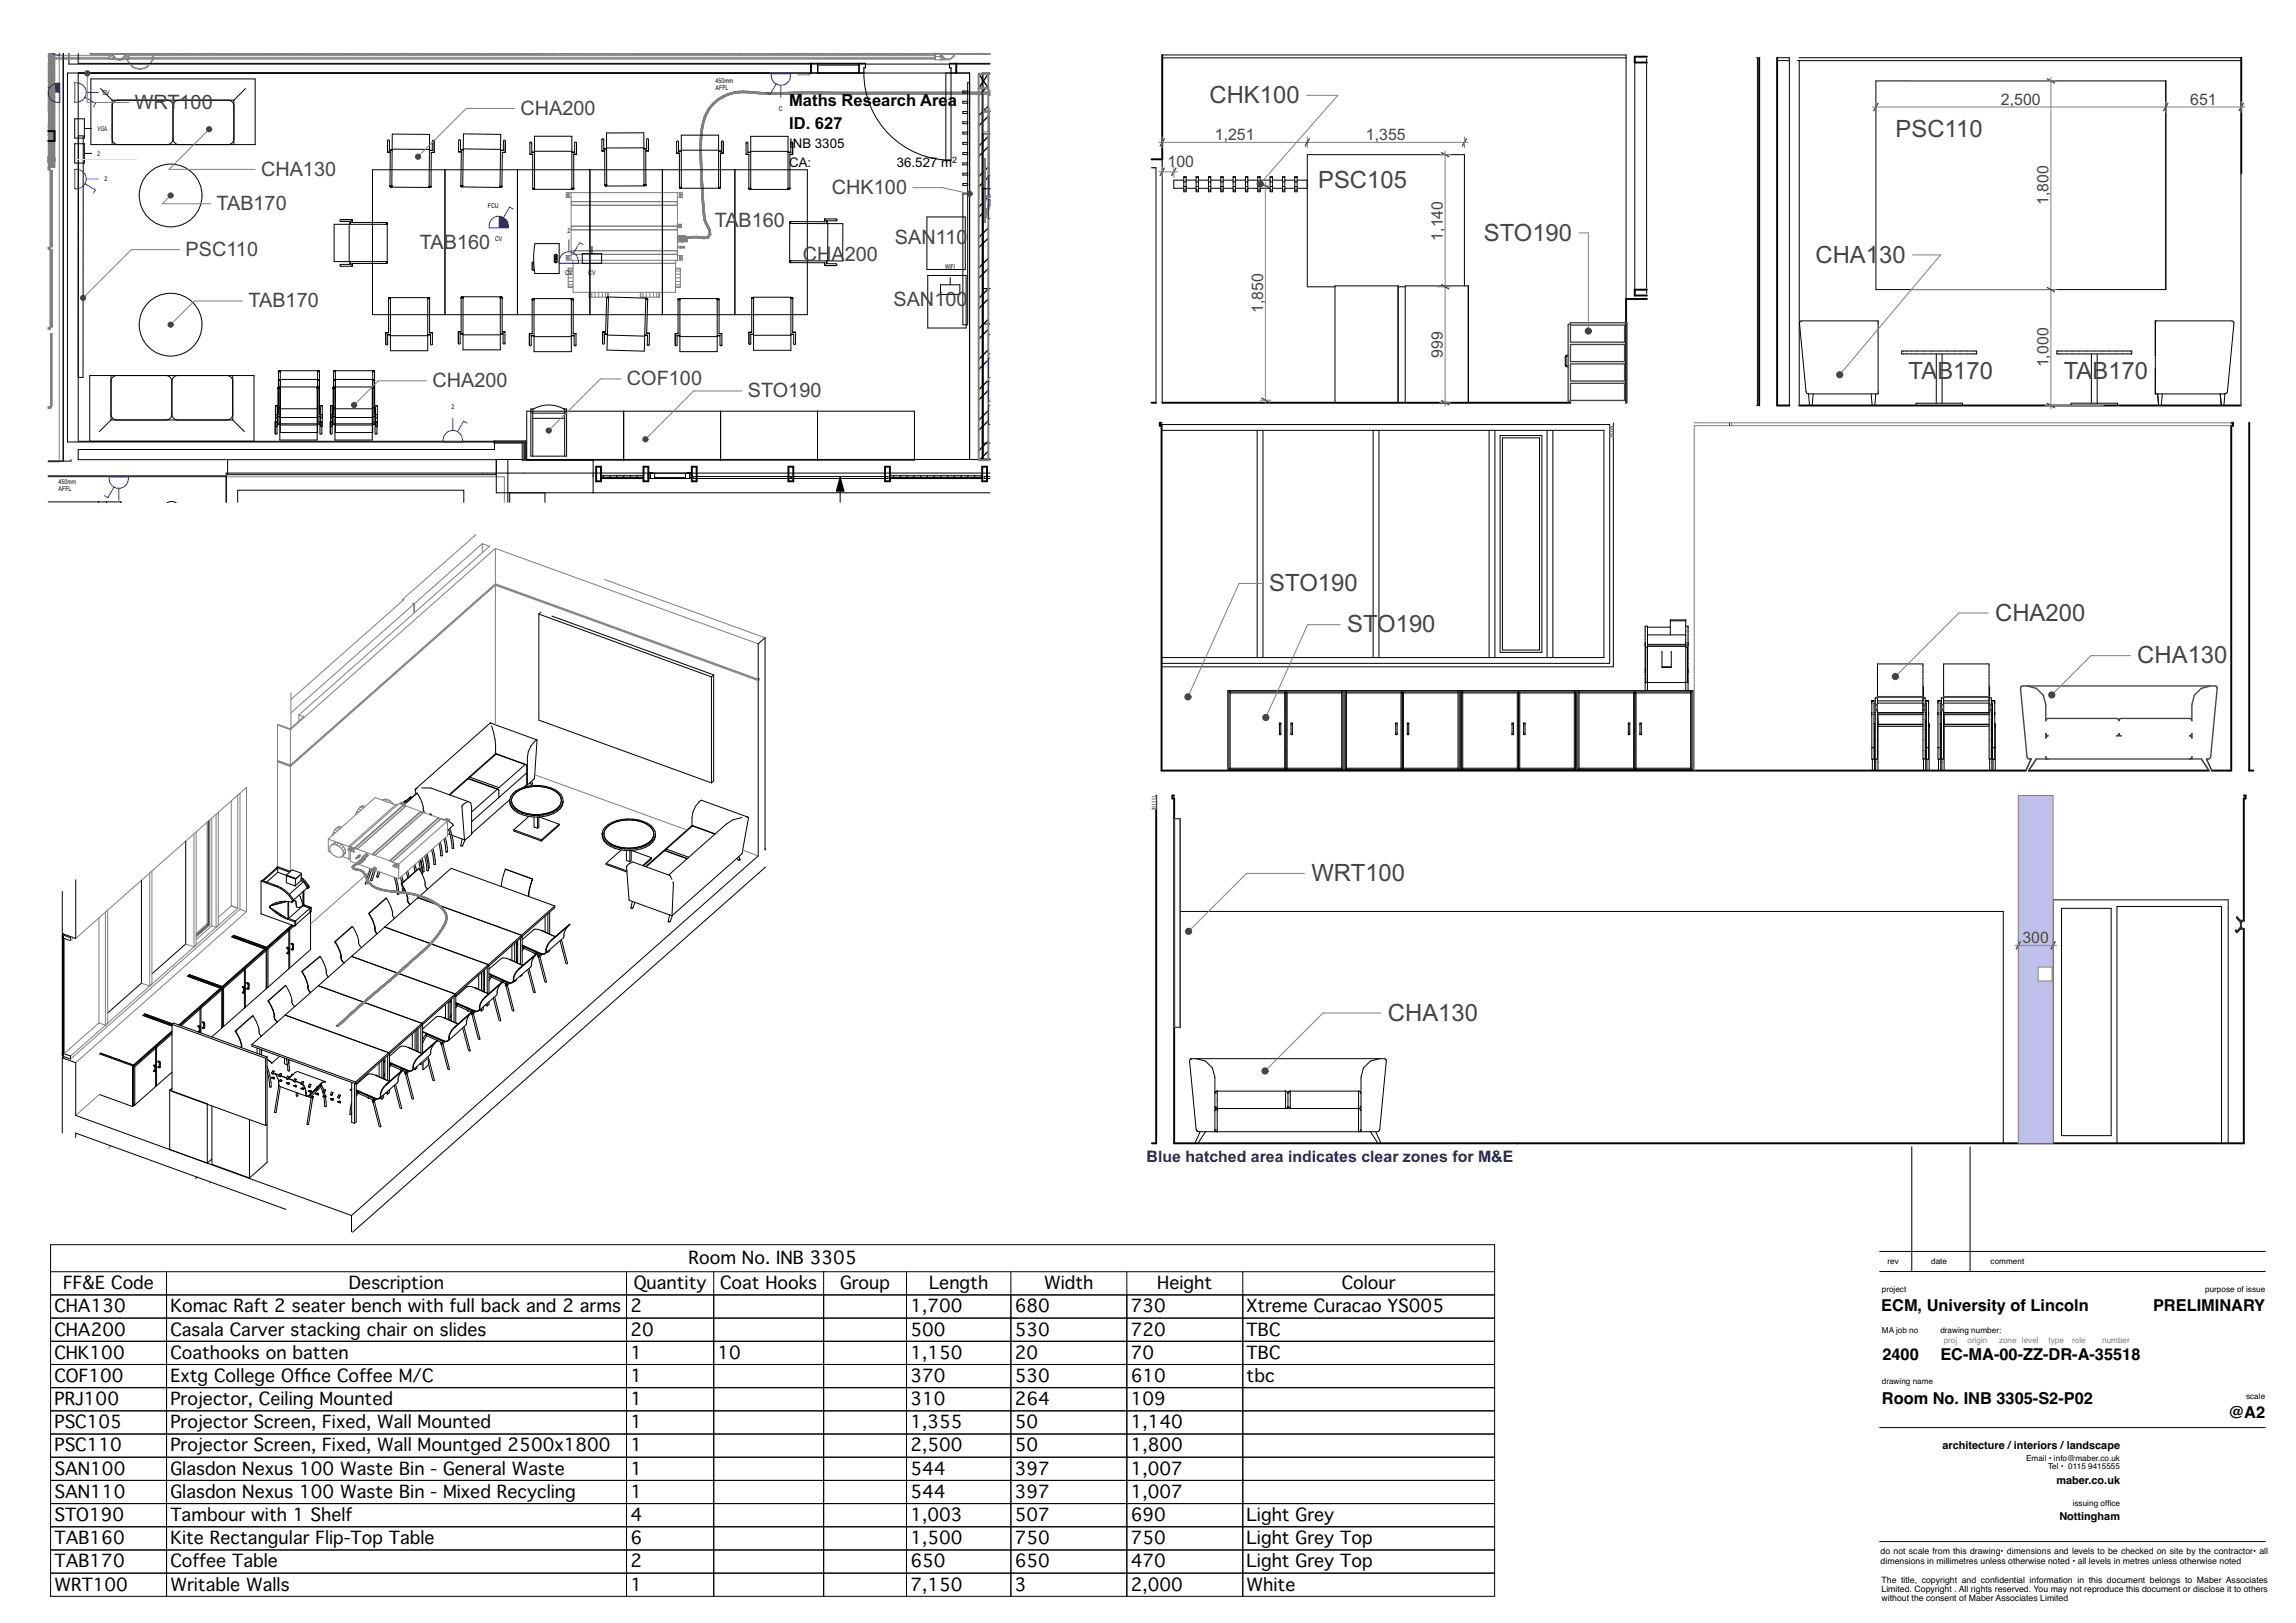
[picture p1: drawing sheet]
<svg xmlns="http://www.w3.org/2000/svg" width="594mm" height="420mm" viewBox="0 0 594 420" stroke-linecap="round" stroke-linejoin="round" font-family="sans-serif">
<defs><g id="words">
<g font-size="6.2" fill="#444">
<text x="312.9" y="26.7">CHK100</text>
<text x="490.4" y="35.5">PSC110</text>
<text x="341" y="48.6">PSC105</text>
<text x="383.9" y="62.3">STO190</text>
<text x="469.7" y="68">CHA1</text>
<text x="486.2" y="68">30</text>
<text x="493.8" y="98.2">TA</text>
<text x="501.2" y="98.2">B170</text>
<text x="533.9" y="98.2">TA</text>
<text x="541.3" y="98.2">B170</text>
<text x="328.4" y="153">STO190</text>
<text x="516.2" y="160.6">CHA200</text>
<text x="348.5" y="163.7">ST</text>
<text x="356.3" y="163.7">O190</text>
<text x="552.9" y="171.7">CHA130</text>
<text x="339.3" y="228">WRT100</text>
<text x="359.1" y="264.1">CHA130</text>
</g>
<g font-size="5.1" fill="#444">
<text x="34.8" y="28.2">WRT100</text>
<text x="134.6" y="29.7">CHA200</text>
<text x="67.5" y="45.5">CHA130</text>
<text x="215.2" y="50.2">CHK100</text>
<text x="56" y="54.4">TAB170</text>
<text x="184.9" y="58.8">TA</text>
<text x="191.1" y="58.8">B160</text>
<text x="108.6" y="64.5">TAB160</text>
<text x="231.5" y="63.1">SAN110</text>
<text x="48" y="66.3">PSC110</text>
<text x="207.7" y="67.6">CHA200</text>
<text x="64.3" y="79.6">TAB170</text>
<text x="231.1" y="79.1">SAN100</text>
<text x="111.9" y="100.2">CHA200</text>
<text x="162.2" y="99.7">COF100</text>
<text x="193.5" y="102.8">STO190</text>
</g>
<g font-size="4.5">
<text x="178.1" y="327.1">Room No. INB 3305</text>
<text x="16.3" y="333.6">FF&amp;E Code</text>
<text x="90.3" y="333.6">Description</text>
<text x="163.9" y="333.6">Quantity</text>
<text x="186.3" y="333.6">Coat Hooks</text>
<text x="217.3" y="333.6">Group</text>
<text x="240.4" y="333.6">Length</text>
<text x="270.1" y="333.6">Width</text>
<text x="299.4" y="333.6">Height</text>
<text x="347.1" y="333.6">Colour</text>
<text x="14.1" y="339.6">CHA130</text>
<text x="44.1" y="339.6">Komac Raft 2 seater bench with full back and 2 arms</text>
<text x="163.1" y="339.6">2</text>
<text x="235.5" y="339.6">1,700</text>
<text x="262.5" y="339.6">680</text>
<text x="292.5" y="339.6">730</text>
<text x="322.5" y="339.6">Xtreme Curacao YS005</text>
<text x="14.1" y="345.6">CHA200</text>
<text x="44.1" y="345.6">Casala Carver stacking chair on slides</text>
<text x="163.1" y="345.6">20</text>
<text x="235.5" y="345.6">500</text>
<text x="262.5" y="345.6">530</text>
<text x="292.5" y="345.6">720</text>
<text x="322.5" y="345.6">TBC</text>
<text x="14.1" y="351.6">CHK100</text>
<text x="44.1" y="351.6">Coathooks on batten</text>
<text x="163.1" y="351.6">1</text>
<text x="185.6" y="351.6">10</text>
<text x="235.5" y="351.6">1,150</text>
<text x="262.5" y="351.6">20</text>
<text x="292.5" y="351.6">70</text>
<text x="322.5" y="351.6">TBC</text>
<text x="14.1" y="357.6">COF100</text>
<text x="44.1" y="357.6">Extg College Offce Coffee M/C</text>
<text x="77.9" y="357.6">i</text>
<text x="163.1" y="357.6">1</text>
<text x="235.5" y="357.6">370</text>
<text x="262.5" y="357.6">530</text>
<text x="292.5" y="357.6">610</text>
<text x="322.5" y="357.6">tbc</text>
<text x="14.1" y="363.6">PRJ100</text>
<text x="44.1" y="363.6">Projector, Ceiling Mounted</text>
<text x="163.1" y="363.6">1</text>
<text x="235.5" y="363.6">310</text>
<text x="262.5" y="363.6">264</text>
<text x="292.5" y="363.6">109</text>
<text x="14.1" y="369.6">PSC105</text>
<text x="44.1" y="369.6">Projector Screen, Fixed, Wall Mounted</text>
<text x="163.1" y="369.6">1</text>
<text x="235.5" y="369.6">1,355</text>
<text x="262.5" y="369.6">50</text>
<text x="292.5" y="369.6">1,140</text>
<text x="14.1" y="375.6">PSC110</text>
<text x="44.1" y="375.6">Projector Screen, Fixed, Wall Mountged 2500x1800</text>
<text x="163.1" y="375.6">1</text>
<text x="235.5" y="375.6">2,500</text>
<text x="262.5" y="375.6">50</text>
<text x="292.5" y="375.6">1,800</text>
<text x="14.1" y="381.6">SAN100</text>
<text x="44.1" y="381.6">Glasdon Nexus 100 Waste Bin - General Waste</text>
<text x="163.1" y="381.6">1</text>
<text x="235.5" y="381.6">544</text>
<text x="262.5" y="381.6">397</text>
<text x="292.5" y="381.6">1,007</text>
<text x="14.1" y="387.6">SAN110</text>
<text x="44.1" y="387.6">Glasdon Nexus 100 Waste Bin - Mixed Recycling</text>
<text x="163.1" y="387.6">1</text>
<text x="235.5" y="387.6">544</text>
<text x="262.5" y="387.6">397</text>
<text x="292.5" y="387.6">1,007</text>
<text x="14.1" y="393.6">STO190</text>
<text x="44.1" y="393.6">Tambour with 1 Shelf</text>
<text x="163.1" y="393.6">4</text>
<text x="235.5" y="393.6">1,003</text>
<text x="262.5" y="393.6">507</text>
<text x="292.5" y="393.6">690</text>
<text x="322.5" y="393.6">Light Grey</text>
<text x="14.1" y="399.6">TAB160</text>
<text x="44.1" y="399.6">Kite Rectangular Flip-Top Table</text>
<text x="163.1" y="399.6">6</text>
<text x="235.5" y="399.6">1,500</text>
<text x="262.5" y="399.6">750</text>
<text x="292.5" y="399.6">750</text>
<text x="322.5" y="399.6">Light Grey Top</text>
<text x="14.1" y="405.6">TAB170</text>
<text x="44.1" y="405.6">Coffee Table</text>
<text x="163.1" y="405.6">2</text>
<text x="235.5" y="405.6">650</text>
<text x="262.5" y="405.6">650</text>
<text x="292.5" y="405.6">470</text>
<text x="322.5" y="405.6">Light Grey Top</text>
<text x="14.1" y="411.6">WRT100</text>
<text x="44.1" y="411.6">Writable Walls</text>
<text x="163.1" y="411.6">1</text>
<text x="235.5" y="411.6">7,150</text>
<text x="262.5" y="411.6">3</text>
<text x="292.5" y="411.6">2,000</text>
<text x="322.5" y="411.6">White</text>
</g>
<g font-size="4.3">
<text x="204.2" y="27.4">Maths Research Are</text>
<text x="245.2" y="27.4">a</text>
<text x="204.2" y="33.3">ID. 627</text>
</g>
<g font-size="4.2">
<text x="486.7" y="339.2">ECM, University of Lincoln</text>
<text x="557" y="339.2">PRELIMINARY</text>
<text x="487" y="352">2400</text>
<text x="502" y="352">EC-MA-00-ZZ-DR-A-35518</text>
<text x="486.9" y="363.3">Room No. INB 3305-S2-P02</text>
<text x="576.5" y="367">@A2</text>
</g>
<g font-size="4.1" fill="#444">
<text x="517.7" y="27.1">2,500</text>
<text x="566.6" y="27.1">651</text>
<text x="314.3" y="36.2">1,251</text>
<text x="353.4" y="36.2">1,355</text>
<text x="302.1" y="43.3">1</text>
<text x="304.4" y="43.3">00</text>
<text x="530" y="53.1" transform="rotate(-90 530 53.1)">1,800</text>
<text x="373.3" y="62.3" transform="rotate(-90 373.3 62.3)">1,140</text>
<text x="326.8" y="81" transform="rotate(-90 326.8 81)">1,850</text>
<text x="373.3" y="92.6" transform="rotate(-90 373.3 92.6)">999</text>
<text x="530" y="95.1" transform="rotate(-90 530 95.1)">1,000</text>
<text x="523.2" y="244">300</text>
</g>
<text font-size="4.1" fill="#0000b3" x="296.6" y="300.7">Blue hatched area indicates clear zones for M&amp;E</text>
<g font-size="3.4">
<text x="204.2" y="38.4">I</text>
<text x="205.1" y="38.4">NB 3305</text>
<text x="204.2" y="43.3">CA:</text>
<text x="232" y="43.3">36.527 m</text>
</g>
<g font-size="2.8">
<text x="502.5" y="374.9">architecture /interiors /landscape</text>
<text x="532" y="384.1">maber.co.uk</text>
<text x="532.8" y="393.4">Nottingham</text>
</g>
<g font-size="2.3">
<text x="246.3" y="42.3">2</text>
<text x="486.5" y="402.3">do not scale from this drawing• dimensions and levels to be checked on site by the contractor• all</text>
<text x="486.5" y="404.7">dimensions in millimetres unless otherwise noted • all levels in metres unless otherwise noted</text>
<text x="486.8" y="409.7">The title, copyright and confdential information in this document belongs to Maber Associates</text>
<text x="486.8" y="412">Limited. Copyright . All rights reserved. You may not reproduce this document or disclose it to others</text>
<text x="516.1" y="409.7">i</text>
<text x="486.8" y="414.2">without the consent of Maber Associates Limited</text>
</g>
<g font-size="2.1">
<text x="488.3" y="327.1">rev</text>
<text x="499.6" y="327.1">date</text>
<text x="515" y="327.1">comment</text>
<text x="486.8" y="334.3">project</text>
<text x="570.5" y="334.3">purpose of issue</text>
<text x="486.9" y="345">MA job no</text>
<text x="502" y="345">drawing number:</text>
<text x="486.8" y="358.2">drawing name</text>
<text x="581.1" y="362">scale</text>
<text x="524.2" y="378.1">Email • info@maber.co.uk</text>
<text x="529.9" y="380.2">Tel • 0115</text>
<text x="540.2" y="380.2">9415555</text>
<text x="536.2" y="389.8">issuing offce</text>
<text x="545.2" y="389.8">i</text>
</g>
<g font-size="2.1" fill="#7f7f7f">
<text x="502.9" y="347.6">proj</text>
<text x="509" y="347.6">origin</text>
<text x="517.2" y="347.6">zone level</text>
<text x="530" y="347.6">type</text>
<text x="536.1" y="347.6">role</text>
<text x="543.9" y="347.6">number</text>
</g>
<g font-size="1.7">
<text x="185.1" y="21.4">450mm</text>
<text x="185.1" y="23.4">AFFL</text>
<text x="26.5" y="24.6">CV</text>
<text x="201.5" y="28.8">C</text>
<text x="25.2" y="33.9">VGA</text>
<text x="25.3" y="40.3">2</text>
<text x="27" y="47">2</text>
<text x="126.2" y="53.9">FCU</text>
<text x="128.1" y="62.3">CV</text>
<text x="146.8" y="60.2">2</text>
<text x="146.2" y="71.1">CV</text>
<text x="152.2" y="71.1">CV</text>
<text x="244.6" y="69.5">WIFI</text>
<text x="116.8" y="105.9">2</text>
<text x="15.2" y="125.1">450mm</text>
<text x="15.2" y="127.1">AFFL</text>
</g>
</g></defs>
<path d="M486.3 329h99.7M486.3 323.9h99.7M486.3 369.4h99.7M486.3 398.9h99.7" fill="none" stroke="#000" stroke-width=".26"/>
<path d="M560.4 372.2h24.3v23.8h-24.3z" fill-rule="evenodd" fill="#fff"/>
<g fill="none" stroke="#000" stroke-width=".26">
<path d="M494.6 296.8v32.2M509.7 296.8v32.2M13.1 322.1h373.6v91h-373.6zM13.1 329.1h373.6M13.1 335.1h373.6M43.1 329.1v84M162.1 329.1v84M184.6 329.1v84M213.1 329.1v84M234.5 329.1v84M261.5 329.1v84M291.5 329.1v84"/>
<path d="M321.5 329.1v84M13.1 341.1h373.6M13.1 347.1h373.6M13.1 353.1h373.6M13.1 359.1h373.6M13.1 365.1h373.6M13.1 371.1h373.6M13.1 377.1h373.6M13.1 383.1h373.6M13.1 389.1h373.6M13.1 395.1h373.6M13.1 401.1h373.6"/>
<path d="M13.1 407.1h373.6"/>
</g>
<!-- layer: A-35-M_FFE-Zone -->
<path d="M16.4 13.8v105.5h-3.9M17.5 18.9h233.3v100.2h-115.7v-4.7h-117.6zM17.8 13.8v2.8h238.3M256.1 19.1h-1.8v100h1.8M12.5 123.2h46v6.8" fill="none" stroke="#000" stroke-width=".26"/>
<!-- layer: A-35-FFE-Zones -->
<path d="M15.3 13.8v105.7h-2.8M12.5 123.4h118v6.6" fill="none" stroke="#7f7f7f" stroke-width=".26"/>
<!-- layer: X_03_SmallPower$0$2059 E Third Small power$0$E6100_TRNK -->
<g fill="none" stroke="#000" stroke-width=".35">
<path d="M255.1 22.8l-1.9 1.9M255.7 30.1l-2.5 2.5M255.7 38l-2.5 2.5M255.7 27.4l-2.5 2.5M255.7 35.3l-2.5 2.5M255.7 45.8l-2.5 2.5M255.7 53.7l-2.5 2.5M255.7 43.2l-2.5 2.5M255.7 51.1l-2.5 2.5M255.7 59l-2.5 2.5M255.7 61.6l-2.5 2.5M255.7 69.5l-2.5 2.5"/>
<path d="M255.7 77.4l-2.5 2.5M255.7 66.9l-2.5 2.5M255.7 74.7l-2.5 2.5M255.7 85.2l-2.5 2.5M255.7 93.1l-2.5 2.5M255.7 82.6l-2.5 2.5M255.7 90.5l-2.5 2.5M255.7 98.4l-2.5 2.5M255.7 101l-2.5 2.5M255.7 108.9l-2.5 2.5M255.7 116.8l-2.3 2.3M255.7 106.3l-2.5 2.5"/>
<path d="M255.7 114.1l-2.5 2.5"/>
</g>
<g fill="#00f">
<path d="M13 22.4a2.7 2.7 0 0 1 2.5-.9v2.5h-3l.1-.9z" fill-rule="evenodd"/>
<path d="M129 55.9a2.57 2.57 0 0 1 2.5 3h-2.5z" fill-rule="evenodd"/>
</g>
<!-- layer: A-25-M_Wall_Ext -->
<path d="M135.6 118.9h-7.2v8.6h25M136 118.9h17.4" fill="none" stroke="#000" stroke-width=".26"/>
<path d="M153.4 118.9h102.7v8.6h-102.7z" fill-rule="evenodd" fill="#fff"/>
<path d="M256.1 118.9h-102.7v8.6h102.7" fill="none" stroke="#000" stroke-width=".26"/>
<!-- layer: Y-15-M-567-M_MECH_EQP.Revit MEP -->
<g fill="none" stroke="#808080" stroke-width=".26">
<path d="M206.5 18.9h3v.5h-3zM254.1 34.1h2M254.1 30.5h.1M254.2 28.8l1 .1M255.2 28.8h.1M255.2 28.8h-1v22.1M255.2 28.8h-1M255.2 28.8l.2 .2M255.2 28.8l.1 .2M255.2 28.8v.1M255.2 28.9h.1M255.2 28.9l.1 .1"/>
<path d="M255.2 28.9v.1M255.2 28.9l-1 .1h1M255.2 29h.1M255.2 28.7v.1M255.2 28.7h.1M255.3 28.7h-.1M255.3 28.7l-.1 .1M255.3 29h-.1M255.3 28.7v.1M255.3 28.7h.1M255.3 28.8h-.1M255.3 28.8l.1 .2"/>
<path d="M255.3 28.8l.1 .1M255.3 28.7l.1 .1M255.4 29h-.1M255.4 28.7h-.1M255.4 28.7l-.1 .1M255.4 28.7l.1 .1M255.4 28.7v.2M255.4 28.7l.1 .2M255.4 28.8h-.1M255.4 28.8h.1M255.4 28.8v.1M255.4 28.8l.1 .1"/>
<path d="M255.4 28.6l-.1 .1M255.4 28.6h.7h-.1M255.4 28.6h.1M255.4 28.6l-.2 .1M255.4 28.6v.1M255.4 28.6l.6 .1M255.4 28.7h.1M255.4 28.7v.1M255.4 28.9v.1M255.5 28.7l-.1 .1M255.5 28.8h.1M255.5 28.8v.1"/>
<path d="M255.5 28.8l.6 .1h-.6M255.5 28.9h-.1M256 28.7h.1h-.7M256 28.7h-.5M256 28.7l-.5 .1M256 28.6h-.6M256 28.6v22.5M256.1 28.1h-2v23.5h2M146.9 50.7l-.4-.1v.5h1.3M146.9 50.3h-.4v-.4h30v.4h-.4M146.9 50.7h.1M146.9 50.7l.2 .2"/>
<path d="M146.9 50.2v.1M146.9 50.2h.1M147 50.1l-.1 .1M147.1 50.1h.1M147.1 50.1h-.1M147.1 50.8v.1M147.1 50.1l.1 .1M147.2 50.8h-.1M147.2 50.8h.1M147.2 50.7v.1M147.2 50.2v.1M147.2 50.3v.4"/>
<path d="M147.2 50.7h.1M147.8 49.9v17.5M147.8 52.2h27.4v1h-27.4zM147.8 59.4h27.4M147.8 52.2h27.4M147.8 53.1h27.4M175.3 58.2h1M175.3 58.7h1M175.3 58.3h1M175.3 58.1h1v.7h-1M175.3 58.8h1M175.3 49.9v17.5"/>
<path d="M175.8 50.3v.4M175.8 50.7h.1M175.8 50.2v.1M175.8 50.7l.2 .2M175.8 50.2h.1M175.9 50.1l-.1 .1M176 50.1h.1M176 50.1h-.1M176 50.8v.1M176 50.1l.1 .1M176.1 50.2h.1M176.1 50.2v.1"/>
<path d="M176.1 50.7l-.1 .1M176.1 50.7l.4-.1v.5h-1.2M176.1 50.7h.1M176.3 58.5h-28.5v1h27.4v-1M176.3 58.6h-28.5M254.1 49.2h.1M254.2 50.9h1M254.6 45.3h.3l.1 2.5h-.4zM254.6 41.1h.3v2.5h-.3zM254.6 45.3v2.5M254.6 41.1v2.5M254.7 41.1v6.7"/>
<path d="M254.8 41.1v6.7M254.8 43.8l-.1 1.5M254.8 43.8v1.5v-1M254.8 43.8v.5M254.8 42.8v1M254.8 42.8v1.5M254.8 42.8h-.1l.1 1M254.8 44.3v1h-.1M254.9 45.3v2.5M255.2 50.9h.1M255.2 50.9v.1M255.2 50.9l.1 .1"/>
<path d="M255.2 50.9h-1M255.2 50.8v.1M255.2 50.8l-1 .1M255.2 50.8h.1M255.2 50.7v.1M255.2 50.7h-1l1 .1M255.2 50.7h.1M255.2 51h.1M255.3 51h.1M255.3 50.7l-.1 .1M255.3 50.7l-.1 .2M255.3 50.9h.1"/>
<path d="M255.3 50.9l-.1 .1M255.3 50.9v.1M255.3 51l.1 .1M255.3 50.7l.1 .1M255.3 50.7v.2M255.4 50.9v.1M255.4 50.9l-.1 .1M255.4 50.9v.2M255.4 51.1h.7h-.1M255.4 51.1h.1M255.4 51l.6 .1M255.4 51v.1"/>
<path d="M255.4 50.8h.1M255.4 50.8l-.1 .1M255.4 50.8v.1M255.4 51h.6M255.4 51h.1M255.5 50.9l-.1 .1M255.5 50.9h-.1M255.5 50.9l.5 .1M255.5 50.8h.6l-.6 .1M255.5 50.8v.1M255.5 50.8l-.1 .1M256 51h-.6"/>
<path d="M256 51h.1M256.1 51h-.1M146.9 66.5v.1M146.9 66.9h-.4v.5h30v-.5h-.4M146.9 66.9v.1M146.9 67h.1M146.9 67l.1 .1M147 67.1h.1M147 69.6h1.3M147 70.1h1.3M147 70.9h1.3M147 73.7h1.3"/>
<path d="M147 72.9h1.3M147 71.9h1.3M147 74.2h1.3M147.1 66.4h.1M147.1 66.4l-.2 .1M147.1 67.1h.1M147.2 66.4h.1M147.2 66.4v.5M147.2 67l-.1 .1M147.2 66.9v.1M147.8 66.1h-1.3v.5h.4M147.8 64.9h27.4v1h-27.4z"/>
<path d="M147.8 65.8h27.4M147.8 64.9h27.4M148.2 67.4v.8h26.6v-.8M148.3 69.4h-1.3v5h1.3M148.3 68.2v7.5h26.5v-7.5M152.4 75.7v1.2h5v-1.2M152.6 75.7v1.2M153.1 75.7v1.2M153.9 75.7v1.2M154.9 75.7v1.2M155.8 75.7v1.2M156.7 75.7v1.2"/>
<path d="M157.2 75.7v1.2M165.6 75.7v1.2h5v-1.2M165.8 75.7v1.2M166.4 75.7v1.2M167.2 75.7v1.2M168.1 75.7v1.2M169.1 75.7v1.2M169.9 75.7v1.2M170.4 75.7v1.2M174.8 69.4h1.2v5h-1.2M174.8 69.6h1.2M174.8 70.1h1.2"/>
<path d="M174.8 70.9h1.2M174.8 73.7h1.2M174.8 72.9h1.2M174.8 71.9h1.2M174.8 74.2h1.2M175.3 66.1h1.2v.5h-.4M175.3 64h1.8M175.3 63.7l1.8 .1v.3h-1M175.3 61.7h1.4M175.3 61.6h1.4M175.3 61.5h1.4M175.3 61.4h1.4"/>
<path d="M175.3 61.2h1.4M175.3 61.3h1.4M175.3 61h1.4v.8h-1.4M175.3 61.1h1.4M175.3 61.9h1.3v.7h-1.3M175.3 62h2.5v.5h-2.5M175.3 62.3h2.5M175.8 66.9v.1M175.8 67h.1M175.8 67l.1 .1M175.9 67.1h.1M176 66.4h.1"/>
<path d="M176 66.4l-.2 .5M176 66.4l.1 .1M176 67.1h.1M176 63.7v.5M176.1 67l-.1 .1M176.1 63.7v.5h-.8M176.1 63.8h1M176.1 64h1M176.1 63.9h1M176.1 67h.1M176.1 66.5v.1M176.1 66.9v.1"/>
<path d="M176.5 61.9v.7M176.6 62.5h1.2M176.6 62.4h1.2M176.6 62.3h1.2M176.6 62.1h1.2M176.6 62.2h1.2"/>
</g>
<!-- layer: Y-15-M-590-M_PIPEWORK.Revit MEP -->
<g fill="none" stroke="#808080" stroke-width=".26">
<path d="M12.5 14.8v-1v6M12.5 16.2v3.6M12.5 14.2h.7M12.5 15.5h.7M12.5 15.3h.7M12.5 19.8v1.5M12.5 19.8l.2 4.5M12.5 19.8v6.6M12.6 13.8l.1 4.4M12.7 18.2l-.2 1.6M12.7 18.2l.1 2.1M12.7 18.2v11.3"/>
<path d="M12.7 13.8v4.4M12.7 13.8l.1 6.5M12.8 13.8l.1 1.1M12.9 13.8v1.1M12.9 14.9l.1-1.1v26.9M12.9 14.9l-.1 5.4M12.9 14.9l.1 5.1M13 20l-.1 5.4M13 20l.1-6.2v26.9M13 20l.2 5M13 20l.1 7.6M13 20l-.2 .3"/>
<path d="M13.1 13.8v26.9M13.2 13.8l-.2 6.2M13.2 14.2v1.1M13.2 13.8v.5h15.1v-.5v1.5M13.2 15.3v.2M13.2 15.2v-.4h15.1v.4M13.2 15.2v.1M13.2 15.2h15.1M13.2 15.3h15.1M13.2 13.8v.4M13.2 13.8v29.5M13.4 13.8v26.9"/>
<path d="M13.4 13.8l.1 6-.3-.1zM13.5 19.8l-.3 5.2M13.5 19.8l.1 5.7M13.5 19.8l-.1 13.4M13.5 19.8l.2 .3M13.5 13.8v26.9M13.6 13.8v1.1M13.6 14.9l-.1 4.9M13.6 14.9l.1 5.2M13.6 14.9l-.2-1.1v26.9M13.8 13.8v1M13.8 14.8l-.1 5.3"/>
<path d="M13.8 14.8v4.7M13.8 14.8l.1 2.9M13.8 14.8l-.2 .1M13.8 19.5v4.8M13.8 19.5l-.1 .6M13.8 19.5l.3 11.5M13.8 19.5l.2 2.1M13.9 17.7l-.1 1.8M13.9 17.7l.1 3.9M14 13.8l-.1 3.9M14.1 17.2v15.6M14.1 17.2v-3.4l-.2 3.9"/>
<path d="M14.1 17.2l-.1 9.2M14.1 17.2l-.2 .5M14.1 13.8v2.1M14.1 15.9v6.5M14.1 15.9v1.3M23.3 13.8l.2 .2M23.4 13.8l.1 .1M23.5 13.9h.5M23.5 13.9l.5 .1M23.5 13.9v.1M23.5 14h.5M23.6 13.8h.1"/>
<path d="M23.7 13.8h.1M23.7 13.8l.3 .1M23.7 13.8l-.2 .1M24 13.9h.1l-.1 .1M24 13.8v.2M24.1 13.8l-.1 .1M24.1 13.8l-.1 .2M24.1 13.9h6.6M24.1 13.9l7.9 .1M24.1 14h-.1M26.3 13.8l-2.2 .1M28.3 15.2v.1"/>
<path d="M28.3 15.3l2.5 .2M28.3 13.8v1.4M28.5 13.8l.6 .2-.8 .1 1 .3-1 .1 1.2 .5M28.9 13.8l1.8 .1M29.3 13.8a1.53 1.53 0 0 0 1.5 1.5M29.4 14.5l.1 .5M29.5 15l-.5-1.2 .9 1.5M29.5 15l.4 .3M29.5 15l-1.2 .3M29.9 15.3h-1.6M29.9 15.3h1.8M30.2 15.3l.6 .2"/>
<path d="M30.7 13.9l1.3 .1M30.7 13.9h-6.6M30.8 15.3v.2M31.6 15.3l-.8 .2M31.8 15.2l.8-1.4-.9 1.5M31.8 15.2l-.1 .1M31.8 15.2l1.5 .1M32 14h5.1M32.1 14.6l-.3 .6M32.3 13.8a1.53 1.53 0 0 1-1.5 1.5M32.7 13.8v1.5l1.7 2.2 1.8 .5 1.8-.5 1.7-2.2v-1.5M33.1 13.8l-.9 .7h1.1l-1.5 .7"/>
<path d="M33.3 13.8v1.5M33.3 15.2v-.4h208.6v-.5h-208.6v-.5v1.5M33.3 15.2h208.6M33.3 15.2v.1M33.3 15.3l-2.5 .2M34.9 13.8l2.8 .1M37.7 13.9l4.4 .1M37.7 13.9l-5.7 .1M37.7 13.9l-.6 .1M39.5 13.8a3.4 3.4 0 0 1-3.3 4 3.4 3.4 0 0 1-3.3-4l-2.2 .1M39.6 13.8l-1.9 .1M42.1 14h-5"/>
<path d="M42.1 13.8l2.7 .1M44.8 13.9h-14.1M44.8 13.9l-2.7 .1M44.8 13.9l5.1 .1M45.9 13.8l-1.1 .1M49.9 14h-7.8M49.9 14h6.8M51.8 13.8l1.1 .1M52.9 13.9l-3 .1M52.9 13.9l3.8 .1M52.9 13.9h-8.1M52.9 13.9h7.8"/>
<path d="M53.1 13.8l-.2 .1M55.7 13.8l-2.8 .1M56.7 14h6.2M59.7 13.8l1 .1M60.7 13.9h4.7M60.7 13.9l2.2 .1M62.6 13.8h1.8M62.9 14h6.1M64.4 13.8l9.9 .2M64.4 13.8l-7.7 .2M64.4 13.8l1 .1M64.8 13.8h-.4"/>
<path d="M65.4 13.9l-2.5 .1M65.4 13.9l3.6 .1M68.4 13.8l1.9 .1M70.3 13.9l-1.3 .1M73 13.8l-2.7 .1M74.3 14h-5.3M75.8 13.8l.4 .1M76.2 13.9h-5.9M76.2 13.9h1.1M77.3 13.9l9.7 .1M77.3 13.9l-3 .1M80 13.8l-3.8 .1"/>
<path d="M80.4 13.8l-3.1 .1M80.7 13.8l3.5 .1M84.2 13.9l-9.9 .1M84.2 13.9l2.8 .1M86.3 13.8l-2.1 .1M87 14h6.5M87.4 13.8l2.8 .1M90.2 13.9l3.3 .1M90.2 13.9l-3.2 .1M92.9 13.8l-2.7 .1M93.1 13.8l3.1 .1M96.2 13.9h-30.8"/>
<path d="M96.2 13.9l17.5 .1M96.2 13.9l-2.7 .1M96.2 13.9l2.5 .1M98.6 13.8l-2.4 .1M98.7 14h-5.2M99.5 13.8l4.3 .1M103.1 13.8h2.1M105 13.8h.2M105.2 13.8l5.1 .1M105.2 13.8l-1.4 .1M105.8 13.8h-.6M110.3 13.9l3.4 .1"/>
<path d="M110.3 13.9h-6.5M110.3 13.9h9M110.4 13.8l-.1 .1M113.7 14h2.7M116.1 13.8l-17.4 .2M116.5 13.8l2.8 .1M119.3 13.9l9.4 .1M119.3 13.9l-.2 .1M121.2 13.8l-1.9 .1M125.4 13.8l2.6 .1M128 13.9l-14.3 .1M128 13.9h6"/>
<path d="M128 13.9l.7 .1M128.4 13.8l-.4 .1M134 13.9h6.4M134 13.9l-5.3 .1M134.6 13.8l-6.6 .1M135.7 13.8l-1.7 .1M136.4 13.8l4 .1M140.4 13.9h17.5M140.4 13.9l-11.7 .1M140.4 13.9h8.7M144.3 13.8l-3.9 .1M145.1 13.8l4 .1"/>
<path d="M149.1 13.9h8.8M153.4 13.8l-4.3 .1M154 13.8l3.9 .1M157.9 13.9h4.7M162.4 13.8l-4.5 .1M162.6 13.9l3.5 .1M162.6 13.9l.9 .1M162.7 13.8l-.1 .1M163 13.8l4 .1M167 13.9l6.9 .1M167 13.9l-.9 .1M168.6 13.8l-1.6 .1"/>
<path d="M169.4 13.8l4.5 .1h-11.3M173.9 14h-149.8M173.9 14h-7.8M173.9 13.8v.3h1.5v-.3M174.1 13.8v.1M174.1 13.8l.2 .1M174.1 13.9h.1M174.2 13.8v.1M174.2 13.9h.1M174.2 13.9h.3M174.2 13.9l.2 .1M174.2 13.8l.1 .1"/>
<path d="M174.3 13.8v.1M174.3 13.9l.2 .1M174.3 13.9h-.1M174.4 13.8l-.1 .1M174.4 14h.3M174.4 14h.1M174.5 13.9l.2 .1M174.5 13.9v.1M174.5 13.8v.2M174.5 14h.1M174.5 14h.2M174.6 13.8l.1 .1"/>
<path d="M174.7 14h-.2M174.7 14h.2M174.7 13.9l-.2 .1M174.7 13.8v.2M174.7 13.9l.2 .1M174.8 13.8l-.1 .1M174.9 14h-.2M174.9 14h.1M174.9 13.8v.2M174.9 13.9l-.2 .1M174.9 13.9v.1M175 13.8v.1"/>
<path d="M175 13.9l-.1 .1M175 13.9h.1M175.1 13.8l-.1 .1M175.1 13.9l-.2 .1M175.1 13.9h-.2M175.1 13.9h.1M175.2 13.8l-.1 .1M175.2 13.9h-.1M175.2 13.8l-.2 .1M175.2 13.8h.1M175.3 13.8l-.1 .1M175.4 14h80.7"/>
<path d="M180 13.8l-4.6 .1h7M180.7 13.8l1.7 .1M182.4 13.9h4.3M182.4 13.9l-7 .1M186.4 13.8l-4 .1M186.7 13.8v.1M186.7 13.9l-11.3 .1M187 13.8l4.5 .1M191.5 13.9h-4.8M195.4 13.8l-3.9 .1M196 13.8l4.3 .1M200.3 13.9h-8.8"/>
<path d="M200.3 13.9l4.2 .1M204.3 13.8l-4 .1M204.5 14h7.5M204.8 13.8l1.3 .1M206.1 13.9l-1.6 .1M206.1 13.9h5.9M206.1 13.9h-5.8M207.8 13.8h4.9M212 13.9h-11.7M212 13.9v.1M212.3 13.8h.4M212.7 13.8l5 .1"/>
<path d="M212.7 13.8l-6.6 .1M212.7 13.8l-.7 .1M212.7 13.8l5.7 .1M213.1 13.8h-.4M217.7 13.8l.7 .1M217.7 13.9l14.6 .1M217.7 13.9l-5.7 .1M218.4 13.9h4.8M218.4 13.9h-.7M219 13.8l-.6 .1M223.2 13.9h-11.2M223.9 13.8h.1"/>
<path d="M224 13.8l-5.6 .1M224 13.8l5 .1M224 13.8l-.8 .1M224.1 13.8h-.1M225.4 13.8h-1.4M229 13.9h-11.3M229 13.9l3.3 .1M229 13.9h-5.8M230.2 13.8l-1.2 .1M231.5 13.8l3.6 .1M232.3 14h11.1M235.1 13.9h-6.1"/>
<path d="M235.1 13.9l-2.8 .1M235.1 13.9l2.7 .1M235.3 13.8l-.2 .1M237.8 14h.3M241.7 13.8h.4M241.9 14.6v.9h1.4M241.9 13.8v.8M241.9 14.6h1.8M241.9 15.2l-208.6 .1M241.9 13.8v1.4M242 13.8h.1M242.1 13.8l-4.3 .2"/>
<path d="M242.1 13.8l11.7 .1M242.1 13.8l-7 .1M242.1 13.8l1.3 .1M242.1 13.8h.1M242.2 13.8h-.1M243.3 13.8v.8M243.3 14.6v.9M243.3 14.6l.1-.8 .3 .8M243.3 14.6l.8 .8M243.4 13.9v.1M243.5 13.8l.2 .8M243.7 14.6l.4 .8"/>
<path d="M243.7 14.6l1.1 .9M243.7 13.8a1.55 1.55 0 0 0 1.5 1.5 1.55 1.55 0 0 0 1.6-1.5M244.1 15.4l-.8 .1M244.1 15.4l.7 .1M244.6 15.4l-1.3 .1M247 13.8l-.2 .8-1.1 .9h-.9M247.9 13.9l1.1 .1M247.9 13.9h-4.5M248.2 13.8l-.3 .1M249 14h7.1M252.8 13.8l-4.9 .1M252.9 13.8l.9 .1"/>
<path d="M253.2 13.8h2.9M253.8 13.9h2.3M253.8 13.9l-10.4 .1M253.8 13.9l2.3 .1M12.5 24.7v1.7M12.5 32.3v1.8M12.5 26.4v2.5M12.5 26.4v7.7M12.5 26.4l.1 1.6M12.5 34.1v1M12.5 34.1v6.6M12.5 34.1l.1 6.6"/>
<path d="M12.5 34.1l.2 .7M12.6 28l-.1 6.1M12.6 28l.3 3.4M12.6 28l.1 6.8M12.7 34.8l-.1 5.9M12.7 24.3l-.1 3.7M12.7 24.3l-.2 2.1M12.7 34.8l.2 1.4M12.7 34.8l.1 5.9 .1-4.5M12.7 24.3l.2 1.1M12.7 29.5v5.3M12.8 20.3l-.1 4"/>
<path d="M12.8 20.3l.1 5.1M12.9 31.4v4.8M12.9 31.4l-.2 3.4M12.9 31.4l.2 1.9M12.9 25.4l-.2 4.1M12.9 25.4v6M12.9 25.4l.2 2.2M12.9 36.2l.1 4.5M13.1 33.3l-.2 2.9M13.1 33.3l.1 2.1M13.1 33.3l-.1 7.4M13.1 27.6l-.2 3.8"/>
<path d="M13.1 27.6l.1 2.6M13.2 35.4l.3 5.3M13.2 35.4l-.2 5.3M13.2 25l-.1 2.6M13.2 30.2l-.1 3.1M13.2 30.2l.2 3M13.2 25l.2 2.6M13.4 33.2l-.2 2.2M13.4 33.2l.1 7.5M13.4 33.2l.1 3M13.4 27.6l-.2 2.6M13.4 27.6l.2 3.8"/>
<path d="M13.5 36.2v4.5M13.6 31.4l.2 3.4M13.6 31.4l-.1 4.8M13.6 31.4l-.2 1.8M13.6 25.5l-.2 2.1M13.6 25.5l.1 3.6M13.6 25.5v5.9M13.7 20.1l-.1 5.4M13.7 20.1l.1 4.2M13.7 29.1l-.1 2.3M13.7 29.1l.1 5.7M13.7 29.1l.2 .4"/>
<path d="M13.8 34.8l.1 5.9M13.8 34.8l-.1 5.9-.2-4.5M13.8 34.8l-.3 1.4M13.8 24.3l-.1 4.8M13.8 24.3l-.2 1.2M13.8 24.3l.1 5.2M13.8 24.3l.2 2.1M13.9 29.5l-.1 5.3M13.9 29.5l.1 4.6M14 34.1l.1 1.9M14 34.1l-.1 6.6M14 34.1l-.2 .7"/>
<path d="M14 34.1v6.6M14 26.4l-.1 3.1M14 26.4v7.7M14 21.6l.1 .8M14.1 31v9.7M14.1 31v1.8M14.1 31l-.1 3.1M14.1 22.4l-.1 4M14.1 22.4v-8.6v29.5M14.1 22.4v18.3M14.1 22.4v8.6M14.1 32.8l-.1 7.9"/>
<path d="M14.1 32.8v7.9M181.1 38.4v1.3M181.1 38.4h.1M181.1 39.7l.1 1.3M181.1 39.7h.1M181.1 37.1v1.3M181.1 37.1h.1M181.1 35.9v1.2M181.1 35.9h.1M181.2 35.9l-.1 1.2M181.2 38.4v1.3M181.2 38.4h.1"/>
<path d="M181.2 37.1v1.3M181.2 39.7v1.3M181.2 39.7h.1M181.2 37.1h.1M181.2 35.9h.1M181.2 39.7l.1 1.3M181.2 35.9v1.2M181.2 34.7h.1M181.3 34.7l-.2 1.2M181.3 34.7h.1M181.3 38.4v1.3M181.3 35.9l-.1 1.2"/>
<path d="M181.3 35.9h.1M181.3 37.1v1.3M181.3 39.7v1.3M181.3 37.1h.1M181.3 34.7l-.1 1.2M181.3 38.4h.1M181.3 39.7l.1 1.3M181.3 39.7h.1M181.4 34.7l-.1 1.2M181.4 34.7h.1M181.4 38.4h-.1M181.4 33.5h.1"/>
<path d="M181.4 35.9l-.1 1.2M181.4 35.9h.1M181.4 39.7v1.3M181.4 39.7h-.1M181.4 37.1v1.3M181.4 37.1h.1M181.4 38.4v1.3M181.4 38.4h.1M181.4 33.5l-.2 1.2M181.4 39.7l.1 1.3M181.4 39.7h.1M181.4 35.9v1.2"/>
<path d="M181.4 38.4l.1 1.3M181.5 33.5l-.2 1.2M181.5 33.5v.1M181.5 39.7v1.3M181.5 39.7h-.1M181.5 34.7l-.1 1.2M181.5 34.7h.1M181.5 35.9l-.1 1.2M181.5 35.9h.1M181.5 39.7h.1M181.5 37.1h.1M181.5 37.1l-.1 1.3"/>
<path d="M181.5 33.6l-.1 1.1M181.5 33.6h.1M181.5 35.9v1.2M181.6 33.6l-.2 1.1M181.6 33.6h.1M181.6 34.7l-.1 1.2M181.6 34.7h.1M181.6 32.4h.1M181.6 32.4l-.2 1.1M181.7 32.4l-.2 1.1M181.7 32.4h.1M181.7 33.6l-.2 1.1"/>
<path d="M181.7 33.6h.1M181.7 33.6l-.1 1.1M181.7 32.4l-.2 1.2M181.7 32.4l.1 .1M181.8 32.5l-.2 1.1M181.8 32.5h.1M181.8 33.6l-.2 1.1M181.8 31.4l-.2 1M181.8 31.4h.1M181.8 32.5l-.1 1.1M181.9 31.4l-.3 1M181.9 31.4h.1"/>
<path d="M181.9 32.5l-.2 1.1M181.9 32.5h.1M181.9 31.4l-.2 1M181.9 32.5l-.1 1.1M182 31.4l-.3 1M182 31.4h.1M182.1 31.4l-.3 1.1M182.1 31.4h.1M182.1 31.4l-.2 1.1M182.2 30.3l-.4 1.1M182.2 30.3h.1M182.2 31.4v.1"/>
<path d="M182.2 31.5l-.2 1M182.2 30.3l-.3 1.1M182.2 30.3l.1 .1M182.3 30.4l-.3 1M182.3 30.4h.1M182.4 30.4l-.3 1M182.4 30.4h.1M182.5 30.4l-.3 1M182.5 30.4v.1M182.5 30.5h.1M182.5 30.5l-.3 1M182.6 29.4l-.4 .9"/>
<path d="M182.6 29.4h.1M182.7 29.4l-.4 1M182.7 29.4h.1M182.8 29.4l-.4 1M182.8 29.4v.1M182.8 29.5l-.4 .9M182.8 29.5h.1M182.9 29.5l-.4 1M182.9 29.5h.1M183.1 28.4h.1M183.1 28.4l-.5 1M183.1 28.4v.1"/>
<path d="M183.1 28.5h.1M183.2 28.5l-.5 .9M183.2 28.5h.1M183.2 28.5l.1 .1M183.3 28.6l-.5 .8M183.3 28.6h.1M183.3 28.6l-.5 .9M183.4 28.6l-.5 .9M183.4 28.6h.1M183.7 27.6h-.1M183.7 27.6h.1M183.7 27.6l-.6 .8"/>
<path d="M183.7 27.6l-.6 .9M183.7 27.6l.1 .1M183.8 27.7l-.6 .8M183.8 27.7h.1M183.8 27.7l.1 .1M183.9 27.7l-.6 .9M183.9 27.8l-.5 .8M183.9 27.8h.1M184 27.8l-.6 .8M184.3 26.8l-.7 .8M184.3 26.8h.1M184.4 26.8l-.7 .8"/>
<path d="M184.4 26.8h.1M184.4 26.8l.1 .1M184.5 26.9l-.7 .8M184.5 26.9h.1M184.5 26.9l.1 .1M184.5 27l-.6 .7M184.6 27l-.7 .8M184.6 27h.1M184.6 27v.1M184.6 27.1l-.6 .7M185.1 26l-.8 .8M185.1 26v.1"/>
<path d="M185.2 26.1h.1M185.2 26.1l-.8 .7M185.2 26.1v.1M185.2 26.2h.1M185.2 26.2l-.7 .7M185.3 26.2v.1M185.3 26.3l-.8 .7M185.3 26.3h.1M185.3 26.3l-.7 .7M185.4 26.3l-.8 .8M186 25.4l-.9 .6M186 25.4h.1"/>
<path d="M186.1 25.4v.1M186.1 25.5h.1M186.1 25.5l-.9 .7M186.1 25.5l.1 .1M186.2 25.6l-.9 .6M186.2 25.6h.1M186.2 25.6l-.9 .7M186.2 25.6v.1M186.2 25.7h.1M186.2 25.7l-.8 .6M186.3 25.7h.1M186.3 25.7l-.9 .6"/>
<path d="M187 24.8l-.9 .6M187 24.8h.1M187.1 24.9l-1 .6M187.1 24.9h.1M187.1 24.9v.1M187.1 25l-1 .5M187.1 25l.1 .1M187.2 25.1l-1 .5M187.2 25.1h.1M187.2 25.1l-1 .6M187.2 25.1v.1M187.2 25.2h.1"/>
<path d="M187.2 25.2l-.9 .5M188.1 24.3h.1M188.1 24.3l-1.1 .5M188.1 24.3v.1M188.1 24.4h.1M188.1 24.4l-1.1 .4M188.1 24.4l-1 .5M188.1 24.4v.1M188.1 24.5h.1M188.2 24.5l-1.1 .5M188.2 24.5v.1M188.2 24.6l-1.1 .4"/>
<path d="M188.2 24.6h.1M188.2 24.6l-1 .5M188.2 24.6v.1M188.2 24.7l-1 .4M188.2 24.7h.1M188.2 24.7l-1 .5M189.2 24l-1.1 .3M189.2 24h.1M189.2 24l-1.1 .4M189.2 24v.1M189.2 24.1h.1M189.2 24.1l-1.1 .3"/>
<path d="M189.2 24.1l-1 .4M189.2 24.1v.1M189.2 24.2l-1 .4M189.2 24.2h.1M189.2 24.2l.1 .1M189.3 24.3h.1M189.3 24.3l-1.1 .4M190.2 23.7l-1 .3M190.2 23.7h.1M190.2 23.8h.1M190.2 23.8l-1 .2M190.3 23.8v.1"/>
<path d="M190.3 23.9l-1.1 .2M190.3 23.9h.1M190.3 24.1l-1 .2M190.3 23.9v.1M190.3 24.1h.1M190.3 24l-1.1 .2M190.3 24h.1M190.3 24l-1 .3M190.3 24v.1M191.3 23.6h.1M191.3 23.6v.1M191.3 24l-1 .1"/>
<path d="M191.3 23.7h-1.1M191.3 23.7h.1M191.3 24h.1M191.3 23.7l-1 .1M191.3 23.7v.1M191.3 23.9v.1M191.3 23.8l-1 .1M191.3 23.8h.1M191.3 23.9l-1 .2M191.3 23.8v.1M191.3 23.9h.1M192.3 23.6h1"/>
<path d="M192.3 23.6h.1M192.3 24h.1M192.3 23.6h-1M192.3 24h-1M192.3 23.6l1.1 .1M192.3 23.6l-1 .1M192.3 23.6l.1 .1M192.3 23.9l-1 .1M192.3 23.9v.1M192.4 23.7h-1.1M192.4 23.7h.1M192.4 23.9h-1.1"/>
<path d="M192.4 23.9h1M192.4 23.9h-.1M192.4 23.7h1M192.4 23.9h.1M192.4 23.7l1 .1M192.4 23.7l-1.1 .1M192.4 23.7v.1M192.4 23.8l-1.1 .1M192.4 23.8v.1M193.3 24h1.1M193.3 23.6l1.1 .1M193.3 23.6h.1"/>
<path d="M193.3 24h.1M193.3 23.6l.1 .1M193.4 24h-1.1M193.4 24h-.1M193.4 23.7l1 .1M193.4 23.7h.1M193.4 23.9l1 .1M193.4 23.9v.1M193.4 23.9h.1M193.4 23.7v.1M193.4 23.8l-1 .1M193.4 23.8v.1"/>
<path d="M193.4 23.8l1 .1M193.4 23.8h.1M194.3 24.1l1.1 .1M194.3 23.7l1.1 .1M194.3 23.7h.1M194.4 23.7v.1M194.4 24l1 .1M194.4 24l-.1 .1M194.4 24h.1M194.4 23.8l1 .1M194.4 23.8h.1M194.4 23.8v.1"/>
<path d="M194.4 23.9l1 .1M194.4 23.9v.1M194.4 23.9h1M194.4 23.9h.1M195.3 24.2l1.1 .1M195.4 24.2h-.1M195.4 24.2h.1M195.4 23.8l1 .1M195.4 23.8h.1M195.4 24.1l1 .1M195.4 24.1v.1M195.4 24.1h.1"/>
<path d="M195.4 23.8v.1M195.4 24.1h1M195.4 23.9l1.1 .1M195.4 24l1.1 .1M195.4 23.9h.1M195.4 24v.1M195.4 23.9v.1M196.4 24.3h1.1M196.4 24.3h1M196.4 23.9l1.1 .1M196.4 23.9h.1M196.4 24.2v.1"/>
<path d="M196.4 23.9h1.1M196.4 24.2h1.1M196.4 24.2h.1M196.4 24.1l1.1 .1M196.4 24.1v.1M196.4 23.9l.1 .1M196.5 24.1h-.1M196.5 24h1M196.5 24h.1M196.5 24l1 .1M196.5 24v.1M197.5 24.3h.1"/>
<path d="M197.5 23.9l1.1 .1M197.5 23.9h.1M197.5 23.9v.1M197.5 24.2l1.1 .1M197.5 24.2v.1M197.5 24h1.1M197.5 24h.1M197.5 24.2h1.1M197.5 24.2h.1M197.5 24.1l1.1 .1M197.5 24.1v.1M197.5 24l1.1 .1"/>
<path d="M197.5 24v.1M197.5 24.1h.1M198.5 24.4h.1M198.5 24h1.1M198.5 24h.1M198.5 24.3v.1M198.6 24.3h-1.2M198.6 24.3h-.1M198.6 24h1M198.6 24h.1M198.6 24.3h.1M198.6 24v.1"/>
<path d="M198.6 24.2h1M198.6 24.2v.1M198.6 24.1h1M198.6 24.1v.1M198.6 24.2h.1M199.6 24h1.1M199.6 24h.1M199.6 24.4h-1.1M199.6 24.4h.1M199.6 24.3v.1M199.6 24.3h-1M199.6 24v.1"/>
<path d="M199.6 24.3h.1M199.6 24.1h.1M199.6 24.1v.1M199.6 24.2v.1M200.7 24h.1M200.7 24v.1M200.7 24.1v.3l1.2-.1M200.7 24.1h-1.1M200.7 24.2h-1.1M200.7 24.2v.1M200.7 24.3h-1.1M200.7 24.4h-1.1"/>
<path d="M201.9 24.1h-1.2M201.9 24v.1M201.9 24.1v.1M201.9 24h-1.2M201.9 24.2h-3.3M201.9 24h.1M201.9 24.2h1.1M201.9 24.2h-1.2M201.9 24.2v.1M201.9 24.3h-1.2M201.9 24.3h.1M201.9 24.3h1.1"/>
<path d="M203 24l-1.1 .1M203 24h.1M203 24v.2M203 24.1h-1.1h1.1M203 24.1h1.1M203 24.1l-1.1 .1M203 24.1l1.1 .1M203 24.2h.1M203 23.9l-1.1 .1M203 23.9h.1M203 24.2v.1M203 24.3h1.1"/>
<path d="M203 24.3h.1M204.1 24h-1.1M204.1 24.1h-1.1M204.1 24v.1M204.1 24.1h.1M204.1 24h1.1M204.1 23.9h1.1M204.1 23.9l-1.1 .1M204.1 23.9v.1M204.1 24.1v.1M204.1 24.2h1.1M204.1 24.2h-1.1"/>
<path d="M204.1 23.9h.1M204.1 24.2h.1M204.1 23.9h-1.1M204.1 23.9l-2.2 .1M204.1 24.2l1.1 .1M204.1 24.2v.1M204.1 24.3h.1M204.1 24.3h-2.2M205.2 24v.2M205.2 24l-1.1 .1M205.2 23.9l-1.1 .1M205.2 23.9v.1"/>
<path d="M205.2 23.9l1.1 .1M205.2 23.9h-1.1M205.2 24.1h1.1M205.2 24.1h-1.1M205.2 23.9h.1M205.2 24.1l-1.1 .1M205.2 23.9h1.1M205.2 24.2h.1M205.2 24.2h2.2M205.2 24.2v.1M205.2 24.3h-1.1M205.2 24.3h-2.2"/>
<path d="M205.2 24.3h-3.3M206.3 24h-1.1M206.3 24v.1M206.3 23.9l1.1 .1M206.3 23.9h-1.1M206.3 23.9v.1M206.3 23.9h.1M206.3 24.1l-2.2 .1M206.3 23.9h1.1M206.3 24.1v.1M206.3 24.2h-1.1M206.3 23.9h-2.2"/>
<path d="M206.3 24.2h.1M206.3 24.2h1.1M206.3 24.2l-1.1 .1M206.3 24.2v.1M206.3 24.3h-1.1M207.4 23.9l-1.1 .1M207.4 24h-1.1M207.4 24l-1.1 .1M207.4 24v.1M207.4 23.9h1.2M207.4 23.9h-1.1M207.4 24.1h8.9"/>
<path d="M207.4 24.1h-1.1M207.4 23.8l1.2 .1M207.4 24.1l-3.3 .1M207.4 23.8v.2M207.4 23.9h.1M207.4 24.1l-1.1 .1M207.4 24.1v.1M207.4 24.2h.1M207.4 24.2h-1.1M207.4 24.2h2.3M207.4 24.2l-1.1 .1M208.6 23.8l1.1 .1"/>
<path d="M208.6 23.9h1.1M208.6 23.8v.3M208.6 23.9v.1M208.6 24h-1.2M208.6 24l-1.2 .1M208.6 24.1v.1M208.6 24.2h3.3M208.6 24.2l-2.3 .1M208.6 24.2h-1.2M208.6 24.2h.1M209.7 23.8l2.2 .1M209.7 23.8v.1"/>
<path d="M209.7 24.2l3.3 .1M209.7 24.2h-1.1M209.7 23.9h1.1M209.7 23.9v.3M209.7 23.9h.1M209.7 24.1h-1.1M209.7 24.1h2.2M209.7 23.9h-1.1M209.7 23.9l2.2 .1M209.7 24h2.2M209.7 24h-1.1M209.7 24.1l-2.3 .1"/>
<path d="M209.7 24l-2.3 .1M209.7 23.9l1.1 .1M209.7 24.2h.1M210.8 23.8v.1M210.8 24.2h.1M210.8 24.2h-1.1M210.8 24.2h-2.2M210.8 23.9v.3M210.8 23.9h.1M210.8 23.9h1.1M210.8 24l-4.5 .2M210.8 23.9l1.1 .1"/>
<path d="M211.9 24.2h4.4M211.9 24.2h.1M211.9 24.2h-2.2M211.9 23.8l4.4 .1M211.9 23.8v.1M211.9 23.9h4.4M211.9 23.9v.2M211.9 23.9h.1M211.9 24.2h-1.1M211.9 23.9h1.1M211.9 23.9l4.4 .1M211.9 24h4.4"/>
<path d="M211.9 24l-2.2 .1M211.9 24h-2.2M211.9 24.1v.1M213 24.3h3.3M213 24.2h-2.2M213 24.2l1.1 .1M213 24.2v.1M213 23.9h.1M213 24.2h.1M213 23.9h4.4M213 24.2h2.2M213 24.2h-1.1"/>
<path d="M213 23.9l-1.1 .1M213 23.9v.2M213 23.9v.1M213 24h-1.1M213 24l-3.3 .2M213 24v.2M214.1 24.2l2.2 .1M214.1 24.2v.1M214.1 24.2h-1.1M214.1 23.9h.1M214.1 24.2h.1M214.1 24.2h1.1"/>
<path d="M214.1 23.9h-1.1M214.1 23.9l-1.1 .1M214.1 24h-1.1M214.1 24l-2.2 .1M214.1 23.9v.2M214.1 24.1v.1M214.1 24.1h1.1M215.2 24.2l1.1 .1M215.2 23.9h.1M215.2 24.2v.1M215.2 23.9h-2.2M215.2 24.2h.1"/>
<path d="M215.2 24.1l1.1 .1M215.2 24.2h1.1M215.2 23.9v.3M215.2 24.1h.1M215.2 24.1h1.1M215.2 24l1.1 .1M215.2 24l-1.1 .1M216.3 24.3h7.7M216.3 24.3h.1M216.3 24.3h3.3M216.3 24.2h3.3M216.3 24.2l4.4 .1"/>
<path d="M216.3 24.1l3.3 .1M216.3 23.9h3.3M216.3 24.2h1.1M216.3 23.9h.1M216.3 24.2h.1M216.3 24.1l2.2 .1M216.3 23.9h-2.2M216.3 23.9l3.3 .1M216.3 24h3.3M216.3 24.1h3.3M216.3 23.9l-2.2 .1M216.3 24l-5.5 .2"/>
<path d="M216.3 23.9v.3M216.3 24.1h.1M216.3 24l3.3 .2M217.4 24.2h2.2M217.4 23.9h-2.2M217.4 23.9v.4M218.5 24l-2.2 .1M218.5 23.9v.4l-6.6-.1M218.5 23.9h-2.2M218.5 24h.1M218.5 24h-2.2M218.5 23.9h.1"/>
<path d="M219.6 24.1h36.5M219.6 24.2h36.4M219.6 24.2h.1M219.6 24.2h1.1M219.6 24.1l2.2 .1M219.6 24v.1M219.6 24.3h.1M219.6 24.3h2.2M219.6 24l-1.1 .1h1.1M219.6 23.9l-1.1 .1M219.6 23.9h-2.2M219.6 23.9l-3.3 .1"/>
<path d="M219.6 23.9h3.3M219.6 23.9v.4M219.6 23.9h.1M220.7 24v.2M220.7 24.2h.1M220.7 24.2h2.2M220.7 24.2h1.1M220.7 24l-1.1 .1M220.7 24.2l1.1 .1M220.7 24h.1M220.7 24.2v.1M220.7 24h-2.2"/>
<path d="M220.7 24.3h.1M220.7 23.9h-1.1M220.7 23.9h.1M221.8 24.1v.1M221.8 24.2h.1M221.8 24.2h1.1M221.8 24.1h1.1M221.8 24l-1.1 .1 2.2 .1M221.8 24.2l3.3 .1M221.8 24v.1M221.8 24.2v.1M221.8 24h-1.1"/>
<path d="M221.8 24.3h2.2M221.8 23.9l-2.2 .1M221.8 23.9v.1M221.8 24.3h.1M221.8 23.9h.1M222.9 24.1v.1M222.9 24.1l1.1 .1M222.9 24v.1M222.9 24.2h.1M222.9 24.2h2.2M222.9 24.1h1.1M222.9 24l-1.1 .1"/>
<path d="M222.9 24.2h1.1M222.9 23.9l-1.1 .1M222.9 24.2v.1M222.9 23.9h.1M222.9 24.3h.1M224 24.1h.1M224 24.1v.1M224 24.1l1.1 .1M224 24.1l2.2 .1M224 24.2h.1M224 24v.1M224 24.2h1.1"/>
<path d="M224 24h-1.1M224 24.2v.1M224 23.9l-1.1 .1M224 24.3h.1M224 24.3h1.1M224 23.9h-3.3M224 23.9h.1M225.1 24v.2M225.1 24.2h.1M225.1 24.2h1.1M225.1 24l-2.2 .1M225.1 24h.1"/>
<path d="M225.1 24h-1.1M225.1 24.2v.1M225.1 23.9h.1M225.1 24.3h.1M225.1 24.3h2.2M226.2 24v.2M226.2 24.2h.1M226.2 24.2h1.1M226.2 24l-1.1 .1 2.2 .1M226.2 24h1.1M226.2 24h.1M226.2 24h2.2"/>
<path d="M226.2 24h-1.1M226.2 24.2v.1M226.2 23.9l-2.2 .1M226.2 23.9l1.1 .1M226.2 23.9h.1M226.2 24.3h.1M227.3 24v.2M227.3 24.1v.1M227.3 24h.1M227.3 24.2h.1M227.3 24h1.1l-1.1 .1M227.3 23.9v.1"/>
<path d="M227.3 24.2v.1M227.3 23.9l2.2 .1M227.3 23.9h-3.3M227.3 23.9h.1M227.3 23.9h2.2M227.3 23.9h-4.4M227.3 24.3h.1M227.3 23.9h5.5M227.3 24.3h-7.7M228.4 24v.1M228.4 24.1v.1M228.4 24h2.2l-2.2 .1"/>
<path d="M228.4 24.1l-1.1 .1M228.4 24h.1M228.4 24.2h.1M228.4 24h1.1l-2.2 .2M228.4 23.9v.1M228.4 24.2v.1M228.4 24.2l-1.1 .1M228.4 23.9h.1M229.5 24.2h-2.2M229.5 24v.2M229.5 24.2h.1M229.5 24h1.1"/>
<path d="M229.5 24.2l-1.1 .1M229.5 23.9v.1M229.5 24.2v.1M229.5 23.9l1.1 .1M229.5 24.3h-2.2M229.5 23.9h.1M229.5 23.9h3.3M230.6 24.1l-1.1 .1M230.6 24v.1M230.6 24.1v.1M230.6 24h1.1l-1.1 .1M230.6 24h.1"/>
<path d="M230.6 24.2h.1M230.6 24h2.2M230.6 23.9v.1M230.6 24.2v.1M230.6 23.9h2.2M230.6 23.9h.1M231.7 24.1l-1.1 .1M231.7 24v.1M231.7 24.1v.1M231.7 24h1.1M231.7 24.2h-2.2M231.7 23.9v.1"/>
<path d="M231.7 24.2h.1M231.7 24.2l-2.2 .1M231.7 23.9h.1M231.7 24.2v.1M231.7 24.3h-4.4M232.8 24.1h-1.1M232.8 24l1.1 .1M232.8 24l-4.4 .2M232.8 24.1v.1M232.8 24.2h-1.1M232.8 23.9l2.2 .2M232.8 24h2.2"/>
<path d="M232.8 23.9v.2M232.8 24h.1M232.8 24.2h.1M232.8 23.9l2.2 .1M232.8 23.9h.1M232.8 24.2v.1M232.8 23.9l6.6 .1M232.8 23.9h8.9M233.9 24.1h-1.1M233.9 24.1h.1M233.9 24.1l-2.2 .1M233.9 24.2l-2.2 .1"/>
<path d="M233.9 23.9l5.5 .2M233.9 24.2v.1M233.9 23.9v.3M233.9 23.9h.1M235 24.1h-1.1M235 24.1h.1M235 24.1l-2.2 .1M235 24l1.1 .1-1.1 .1M235 24l2.2 .1M235 24.1v.2M235 24v.1M235 24.2v.1"/>
<path d="M235 24.3h-3.3M235 23.9v.1M235 23.9l2.2 .1M235 23.9h.1M236.1 23.9h3.3M236.1 23.9v.4M236.1 24.3h.1M236.1 23.9h.1M237.2 24.1h-2.2M237.2 24l4.5 .1M237.2 23.9l2.2 .1M237.2 24.2l-3.3 .1"/>
<path d="M237.2 24.2h-1.1M237.2 23.9v.4M238.3 24.1l-4.4 .1M238.3 24.1h-1.1M238.3 23.9v.4M238.3 24.2v.1M239.4 23.9h.1M239.4 24.3h-4.4M239.4 23.9l2.3 .1M239.4 23.9v.1M239.4 23.9h3.4M239.4 24l4.5 .1"/>
<path d="M239.4 24.2l-2.2 .1M239.4 24.1l-1.1 .1M239.4 24.1v.1M239.4 24v.1M239.4 24.2v.1M239.4 24l1.1 .1M239.4 24.1h-1.1M239.4 24.1h.1M240.5 23.9h.1M240.5 24.3h.1M240.5 23.9v.1M240.5 24h2.3"/>
<path d="M240.5 24v.2M241.6 23.9h.1M241.6 23.9h1.2M241.7 23.9h.1M241.7 23.9v.1M241.7 23.9l1.1 .1M241.7 24.2l-2.3 .1M241.7 24.2h-2.3M241.7 24h.1M241.7 24.2v.1M241.7 24h1.1M241.7 24v.2"/>
<path d="M241.7 24.1v.1M241.7 24.1l-4.5 .1M241.7 24.1h-2.3M242.8 23.9h.1M242.8 24.3h9.9M242.8 24.3h2.2M242.8 24.3h-3.4M242.8 24.2l-1.1 .1M242.8 23.9v.1M242.8 24h.1M242.8 24.2v.1M242.8 24.2h1.1"/>
<path d="M242.8 24.2h-1.1M242.8 24.1l1.1 .1M242.8 24.1l-1.1 .1M242.8 24.2h.1M242.8 24l2.2 .1M242.8 24v.2M242.8 24.1h.1M242.8 24.1h-1.1M243.9 23.9h-1.1M243.9 23.9h.1M243.9 23.9v.1M243.9 24.2v.1"/>
<path d="M243.9 23.9l-1.1 .1M243.9 24v.2M243.9 24.2h.1M243.9 24.2h2.2M243.9 24.1l1.1 .1M243.9 24.1h.1M245 23.9h.1M245 24.3h4.4M245 23.9v.1M245 24.2v.1M245 24.2l3.3 .1M245 24v.2"/>
<path d="M245 24.2h.1M245 24.1l2.2 .1M245 24.1h2.2M245 24h-2.2M246.1 23.9h.1M246.1 24.3h.1M246.1 23.9h-3.3M246.1 24h-3.3M246.1 23.9v.3M246.1 24h.1M246.1 24.2v.1M246.1 23.9l-2.2 .1"/>
<path d="M246.1 24l-2.2 .1M247.2 23.9h.1M247.2 23.9v.4M247.2 23.9v.1M247.2 24.3h.1M247.2 24.2h.1M247.2 24.2h2.2M247.2 24.1l1.1 .1M247.2 24.1h1.1M247.2 24l-2.2 .1M248.3 23.9h.1M248.3 23.9v.4"/>
<path d="M248.3 24.3h.1M248.3 24.2l2.2 .1M248.3 24.1l1.1 .1M248.3 24.1h1.1M248.3 24h-2.2M248.3 23.9l-2.2 .1M248.3 23.9h-2.2M249.4 24.1v.1M249.4 24.1l2.2 .1M249.4 24.1h1.1M249.4 24l-3.3 .1 1.1 .1M249.4 23.9v.4"/>
<path d="M249.4 24h.1M249.4 24.3h.1M249.4 24.3h3.3M249.4 24.2h1.1M249.4 24h-1.1M250.5 24.1l2.2 .1M250.5 24.1h1.1M250.5 23.9v.4M250.5 24l-2.2 .1M250.5 24.2v.1M250.5 24.2l2.2 .1M250.5 23.9l-2.2 .1"/>
<path d="M250.5 23.9h.1M250.5 23.9h-6.6M251.6 24.1h.1M251.6 24.1h2.2M251.6 24.1l1.1 .1M251.6 24v.3M251.6 24h.1M251.6 24l-2.2 .1M251.6 24h-2.2M251.6 23.9v.1M251.6 24.3h.1M251.6 23.9h.1"/>
<path d="M251.6 23.9h-3.3M252.7 24v.2M252.7 24.2h.1M252.7 24h1.1M252.7 24h-1.1M252.7 24l1.1 .1M252.7 23.9v.1M252.7 23.9l-2.2 .1M252.7 23.9l1.1 .1M252.7 23.9h.1M252.7 24.3h.1M252.7 23.9h-1.1"/>
<path d="M252.7 23.9h3.3M252.7 23.9h-2.2M253.8 24.1h.1M253.8 24l-3.3 .1M253.8 24l1.1 .1M253.8 24h.1M253.8 24.2v.1M253.8 24.1l-1.1 .1M253.8 24l2.2 .1M253.8 24h1.1M253.8 23.9v.3M253.8 23.9v.1"/>
<path d="M253.8 24.3h-1.1M253.8 23.9l2.2 .1M254.9 24h1.1M254.9 24.2h.1M254.9 24.2h-2.2M254.9 24.1l-1.1 .1M254.9 24.1h-1.1M254.9 23.9v.4M254.9 24.3h.1M254.9 24.2l-2.2 .1M254.9 23.9h.1M256 23.8v.5"/>
<path d="M256 23.6v.2M256 23.5v.1M256 23.5h.1M256 24.2h-36.4M256 23.9l-36.4 .1M256 24h-36.4M256 24.2l-1.1 .1M256 24.3h-2.2M256 24.2h-1.1M256 24.1v.1M256 24.1h-36.4M256 24.1l-1.1 .1"/>
<path d="M256 24.1h-1.1M256 24.7h.1M256 24.5h.1M256 23.6h.1M256 24.5v.2M256 24.3h.1M256 24.3v.2M256.1 23.8l-36.5 .1M12.5 40.3v.4M12.5 40.7h1.6M12.5 41.8h.1M12.5 41.6h.1"/>
<path d="M12.5 41.7v.1M12.5 41.5l.1 .2M12.5 41.1h.1M12.5 40.8v.1M12.5 41.8l.1 .1M12.5 41.8v.1M12.5 43.3h1.6M12.5 43.2v.1M12.5 43.5h.3M12.5 43.6h.3M12.5 43.9h.3M12.5 43.8h.3"/>
<path d="M12.5 43.7h.3M12.5 41.8l.1 .2M12.5 41.4h.1M12.5 41.4v.2M12.5 41.4l.1 .2M12.5 40.9v-.2l.1 .3M12.5 40.9v.2M12.5 41.1v.3M12.5 41.1l.1 .2M12.5 40.9h.1M12.5 40.9l.1 .1M12.5 41.6v.2"/>
<path d="M12.5 41.9l.2 .2M12.5 41.9l.1 .1M12.5 41.9h.1M12.5 41.9v1.4M12.5 40.8h.1M12.5 41.8l.2 .1M12.5 41.9l.2 .1M12.5 41.8l.2 .2M12.6 41.9h.1M12.6 40.7l-.1 .1M12.6 40.7h.1M12.6 41.7l-.1 .1"/>
<path d="M12.6 41.7l.3 .4M12.6 42l.2 .1M12.6 42h.1M12.6 40.7l-.1 .2M12.6 41.3l-.1 .1M12.6 41.6h-.1M12.6 41.6h.2M12.6 41v.6M12.6 41.6v.1M12.6 41.6l.1 .3M12.6 41l.2 .3M12.6 41l-.1 .1"/>
<path d="M12.6 41.3l.2 .3M12.6 42v1.3M12.7 42h.1M12.7 40.7h-.1M12.7 40.6l-.1 .1M12.7 40.7l-.1 .3M12.7 40.7l.1 .3M12.7 42l.1 .1M12.7 40.6h.1M12.7 42l.2 .1M12.7 42l.2 .2M12.7 42.1h.1"/>
<path d="M12.7 41.9v.1M12.7 43.5h.1M12.8 42.1h.1M12.8 42h-.1M12.8 42h.1M12.8 42.1l-.2 1.2M12.8 42.1v1.2l.1-1.1M12.8 42.1l.1 .1M12.8 40.6l-.2 .1M12.8 40.6h-.1M12.8 41.3h-.2M12.8 41.3l.4 .5"/>
<path d="M12.8 41l.1-.3 .1 .4M12.8 41v.3M12.8 41.3v.3M12.8 41h-.2M12.8 41l.2 .1M12.8 43.5h.1M12.8 40.6h.1M12.8 41.6l-.1 .3M12.8 41.6l.1 .2M12.8 42.1l.2 .1M12.8 43.5v.4M12.8 43.5l.1 .1"/>
<path d="M12.8 40.5l-.1 .1M12.8 43.9l-.3 .1M12.9 40.5h-.1M12.9 42h-.1M12.9 40.5h.1M12.9 42h.1M12.9 42.2h.1M12.9 42.1l.2 .1M12.9 42.1v.1M12.9 42.2l.1 1.1M12.9 42.2h.2M12.9 40.5l-.1 .1"/>
<path d="M12.9 43.6v.1M12.9 43.7l-.1 .2M12.9 41.8l-.2 .1M12.9 41.8l.1 .2M12.9 41.8v.3M12.9 41.8l.3 .2M13 41.1l-.2 .2M13 41.1v.4M13 41.1l.2 .2M13 42.2h.1M13 42h-.1M13 42v1.3"/>
<path d="M13 44.1h.5v19.7h-.5zM13 40.5h-.1M13 42h.1M13 41.5l-.2 .1M13 41.5l-.1 .3M13 42.2h.2M13 40.5l-.2 .1M13 40.5h.1M13 42l.1 .2M13 42l-.1 .1M13 42l.2 .1M13 40.7v.4"/>
<path d="M13 40.7l.2 .3M13.1 40.5h-.1M13.1 42v1.3M13.1 44.1v19.7M13.1 42.2h.1M13.1 42.2h-.1M13.1 42.2h-.2M13.1 40.5h.1M13.1 42.2l-.1 1.1M13.1 42.2l.1 1.1M13.1 40.5h-.2M13.1 42h.1"/>
<path d="M13.2 42h.1M13.2 44.1v19.7M13.2 41.3l-.2 .2M13.2 42.2h.3M13.2 41.8l.2 .1M13.2 42.1l-.1 .1M13.2 42.2h-.2M13.2 42h-.2M13.2 42.1l.2 .1M13.2 42h.2M13.2 41.3l.3 .2M13.2 41l.3 .1"/>
<path d="M13.2 41l-.2 .1M13.2 40.4l.3 .1M13.2 40.4l-.2 .1M13.2 42h-.1M13.2 40.4l.2 .1M13.2 40.4l-.1 .1M13.3 42h.1M13.4 42v1.3M13.4 44.1v19.7M13.4 42h.1M13.4 41.9h.2M13.4 41.9l-.2 .1"/>
<path d="M13.4 41.9v.1M13.4 40.5h.1M13.4 42.2h-.2M13.4 42.2h.1M13.4 42.2l.1 1.1M13.4 42.2l-.2 1.1M13.4 40.5h.2M13.4 40.7l-.2 .3M13.4 40.7l.1 .4M13.4 42l-.2 .1M13.4 42v.2M13.5 40.5h.1"/>
<path d="M13.5 42.2h.1M13.5 42.2h-.3M13.5 40.5l.2 .1M13.5 41.5v.2M13.5 41.5l-.3 .3M13.5 42v1.3M13.5 42h.1M13.5 41.7l-.6 .1M13.5 41.7l-.1 .2M13.5 41.7l.1 .2M13.5 41.1l-.3 .2M13.5 41.1v.4"/>
<path d="M13.5 41.1l.2 .4M13.5 41.1l.2 .2M13.6 42.2h-.1M13.6 40.5h.1M13.6 41.9l-.2 .1M13.6 41.9v.1M13.6 42.2h-.2M13.6 42.2l-.1 1.1M13.6 40.5l.1 .1M13.6 42.2h.1M13.6 42.1l-.1 .1M13.6 42.1l-.2 .1"/>
<path d="M13.6 42l-.2 .2M13.6 42h-.2M13.6 42v.1M13.6 42h.1M13.6 42.1v.1M13.6 42.1h.1M13.7 41.5l-.2 .2M13.7 41.5v.2M13.7 41.5h-.2M13.7 40.5h.1M13.7 42.1h-.1M13.7 42.1h.1"/>
<path d="M13.7 40.5v.1M13.7 42h.1M13.7 40.6h.1M13.7 42.1l-.2 .1M13.7 40.6l.2 .1M13.7 41.7l-.1 .2M13.7 41.7l.1 .1M13.7 41.7h-.2M13.7 41l-.2 .1M13.7 41l.1-.3 .1 .3M13.7 41.3v.2M13.7 41v.3"/>
<path d="M13.7 41l-.1-.3-.1 .4M13.7 41.3l.1 .2M13.7 41h.2M13.7 42h-.1M13.7 42.1l-.1 .1M13.7 42.1v1.2l-.1-1.1M13.7 42.1l.2 1.2M13.8 42.1h-.1M13.8 40.6h.1M13.8 42h.1M13.8 42.1h.1M13.8 41.9l-.2 .1"/>
<path d="M13.8 42l-.2 .1M13.8 42l-.1 .1M13.8 41.9v.1M13.8 41.9l-.2 .2M13.8 40.6l.1 .1M13.8 41.5l-.1 .2M13.8 41.5h-.1M13.8 41.5l.1 .1M13.8 41.8l-.2 .1M13.8 41.8l-.2 .2M13.8 41.8v.1M13.8 40.6v.1"/>
<path d="M13.8 40.7h.1M13.9 41.2l-.1 .3M13.9 41.2v.2M13.9 41.2l-.2 .1M13.9 42v1.3M13.9 42l-.2 .1M13.9 40.7l.1 .1M13.9 40.7v.1M13.9 42h.1M13.9 40.7h.1M13.9 42h-.1M13.9 40.7l.1 .2"/>
<path d="M13.9 41v.2M13.9 41.6l-.1 .2M13.9 41.6l-.2 .1M13.9 41.6l.1 .1M13.9 41l-.2 .3M13.9 41l.1 .1M13.9 41.9h.1M13.9 41.9v.1M13.9 41.4v.2M13.9 41.4l-.1 .1M13.9 41.4l.1 .1M13.9 40.8h.1"/>
<path d="M14 41.9h.1M14 41.8l-.2 .1M14 41.8l-.1 .2M14 41.8l-.2 .2M14 40.8h.1M14 41.7l-.2 .1M14 41.7l-.2 .2M14 41.7v.1M14 42v1.3l.1-1.3M14 42l-.1 1.3M14 40.8l.1 .2M14 41.9v.1"/>
<path d="M14 41.9l.1 .1M14 41.9l-.2 .2M14 41.9l-.1 .1M14 41.8v.1M14 41.8h.1M14 40.8v.1M14 41.8l-.1 .1M14 40.9h.1M14 41.5l-.1 .1M14 41.5v.2M14 40.9v-.2l-.1 .3M14 40.9v.2"/>
<path d="M14 41.1l-.1 .3M14 41.1l.1 .1M14 41.1v.2M14 41.1l-.1 .1M14 40.9l-.1 .1M14 40.9l.1 .2M14 40.9l.1 .1M14 41.3l-.1 .1M14 41.3l.1 .1M14 41.3v.2M14.1 40.9v.2M14.1 41.7l-.1 .1"/>
<path d="M14.1 40.9v.1M14.1 40.7v.2M14.1 40.7l-.1 .2M14.1 41.7h.1M14.1 41h.1M14.1 42v1.3M14.1 41v.2M14.1 41v.1M14.1 41.7l-.1 .2M14.1 41.6v.1M14.1 41.6l-.1 .1M14.1 41.6l-.1 .2"/>
<path d="M14.1 41.4l-.1 .3M14.1 41.4v.2M14.1 41.4h.1M14.1 41.4l-.1 .1M14.1 40.9v.3M14.1 40.9l-.1 .2M14.1 41.7v.3M14.1 41.2l-.1 .1M14.1 41.2v.2M14.1 41.6h.1M14.1 41.1h.1M14.1 41.1v.1"/>
<path d="M14.1 41.1v.2M14.1 41.5v.1M14.1 41.4v.1M14.1 41.5v.2M14.1 41.5h.1M14.1 41.2h.1M14.1 41.2v.1M14.1 41.3v.2M14.1 41v.5M14.1 41.3v.3M14.1 42h-1.6l.1 1.3M181.1 41l.1 1.3"/>
<path d="M181.1 41h.1M181.2 42.3l.1 2.8M181.2 42.3h.1M181.2 41h.1M181.2 41l.1 1.3M181.2 43.7l.1 2.7M181.2 43.7l.2 2.7M181.2 43.7h.1M181.2 43.7l.1 1.4M181.3 42.3v1.4M181.3 42.3h.1M181.3 41v1.3"/>
<path d="M181.3 41h.1M181.3 43.7l.1 1.4M181.3 43.7h.1M181.3 45l.1 2.7M181.3 45h.1M181.3 45l.1 1.4M181.3 45v.1M181.3 45.1l.1 1.3M181.3 45.1h.1M181.3 42.3l.1 1.4M181.3 43.7l.1 2.7M181.3 46.4l.2 2.6"/>
<path d="M181.3 46.4h.1M181.3 46.4l.1 1.3M181.4 43.7l.1 2.7M181.4 46.4h.1M181.4 43.7l.1 1.4M181.4 43.7h.1M181.4 41v1.3M181.4 41h-.1M181.4 45.1l.1 1.3M181.4 45.1h.1M181.4 46.4l.1 1.3M181.4 47.7l.2 2.6"/>
<path d="M181.4 47.7h.1M181.4 47.7l.1 1.3M181.4 42.3v1.4M181.4 42.3h.1M181.4 45.1l.2 1.3M181.4 41l.1 1.3M181.4 41h.1M181.4 46.4l.1 1.4M181.5 47.7h.1M181.5 41h-.1M181.5 42.3l.1 2.8M181.5 42.3h-.1"/>
<path d="M181.5 43.7l.1 2.7M181.5 43.7l.1 1.4M181.5 43.7h-.1M181.5 49h.1M181.5 46.4l.1 1.4M181.5 46.4v1.4M181.5 46.4h.1M181.5 47.7l.1 1.3M181.5 47.7v.1M181.5 41v1.3M181.5 41h.1M181.5 42.3h.1"/>
<path d="M181.5 43.7l.2 2.7M181.5 43.7h.1M181.5 45.1h.1M181.5 49l.1 1.3M181.5 46.4l.1 1.3M181.5 41l.1 1.3M181.5 47.8l.1 1.2M181.5 47.8l.2 1.2M181.5 50.3l.2 1.2M181.5 50.3h.1M181.6 43.7v1.3M181.6 43.7h-.1"/>
<path d="M181.6 49v1.3M181.6 49h.1M181.6 50.3h.1M181.6 42.3h-.1M181.6 45.1v1.3M181.6 45.1l.1 1.3M181.6 45.1h-.1M181.6 42.3l.1 2.7M181.6 46.4h-.1M181.6 43.7l.1 1.3M181.6 47.8h-.1M181.6 43.7h.1"/>
<path d="M181.6 49l.1 1.3M181.6 45.1h.1M181.6 43.7l.1 2.7M181.6 51.5l.1 1.1M181.6 51.5h.1M181.6 46.4h.1M181.6 46.4v1.3M181.6 50.3l.1 1.2M181.6 47.7l.1 1.3M181.6 47.7v.1M181.6 45l.1 1.4M181.6 45v.1"/>
<path d="M181.7 49v1.3M181.7 49h-.1M181.7 51.5h.1M181.7 45h-.1M181.7 46.4v1.3M181.7 46.4v2.6M181.7 46.4h-.1M181.7 50.3l.1 1.2M181.7 45v1.4M181.7 45h.1M181.7 52.6l.1 1M181.7 47.7l.1 1.3"/>
<path d="M181.7 47.7h-.1M181.7 52.6h.1M181.7 51.5l.1 1.1M181.7 46.4h.1M181.7 49l.1 1.3M181.7 49h.1M181.7 50.3h.1M181.7 47.7h.1M181.7 46.4l.1 1.3M181.8 49h-.1M181.8 47.7v1.3M181.8 47.7h-.1"/>
<path d="M181.8 53.6h.1M181.8 52.6l.1 1M181.8 52.6h-.1M181.8 50.3l.1 1.2M181.8 50.3h-.1M181.8 53.6l.1 .9M181.8 47.7l.1 1.3M181.8 47.7h.1M181.8 51.5h-.1M181.8 49v1.3M181.8 49h.1M181.8 50.3h.1"/>
<path d="M181.9 51.5l.1 2.1M181.9 51.5h-.1M181.9 53.6v.9M181.9 53.6h-.1M181.9 49h-.1M181.9 54.5h.1M181.9 49v1.3M181.9 49h.1M181.9 54.5v.9M181.9 53.6l.1 .9M181.9 53.6h.1M181.9 51.5l.1 1.1"/>
<path d="M181.9 51.5h.1M181.9 50.3v1.2M181.9 50.3h-.1M181.9 50.3h.1M181.9 54.5l.1 .8M181.9 55.4h.1M181.9 50.2l.1 1.2M181.9 55.3l.1 .7M181.9 55.3v.1M182 53.6v.9M182 53.6h-.1M182 55.3v.8"/>
<path d="M182 55.3h-.1M182 54.5l.1 .8M182 52.6l.1 1M182 54.5h-.1M182 51.4v1.2M182 51.4l-.1 .1M182 53.6l.1 .9M182 53.6h.1M182 51.4h.1M182 55.3l.1 .6M182 55.3h.1M182 56.1h.1"/>
<path d="M182 51.4l.1 1.2M182 52.6h-.1M182 56l.1 .7M182 56v.1M182 54.5l.2 .7M182 54.5h.1M182.1 56h-.1M182.1 56v.5M182.1 53.6h-.1M182.1 53.6h.1M182.1 55.3h-.1M182.1 52.6l.1 1"/>
<path d="M182.1 55.9v.1M182.1 52.6h-.3M182.1 53.6l.1 .9M182.1 56.7l.1 .4M182.1 55.2v.7M182.1 55.2v.1M182.1 56.6v.1M182.1 56.6l.1 .4M182.1 54.5l.1 .7M182.1 54.5h-.1M182.1 54.5h.1M182.1 56.5v.1"/>
<path d="M182.1 55.9h.1M182.1 55.9l.1 .6M182.2 55.2v.7M182.2 55.2h-.1M182.2 55.2h.1M182.2 56.5h-.1M182.2 56.5v.4M182.2 54.5l.1 .8M182.2 54.5h.1M182.2 55.9h-.1M182.2 55.9l.1 .5M182.2 57l.1 .4"/>
<path d="M182.2 57v.1M182.2 57.1l.1 .4M182.2 57h.1M182.2 55.2l.1 .7M182.2 55.2l.1 .1M182.2 56.5h.1M182.2 56.5l.1 .4M182.2 56.9v.1M182.2 55.9h.1M182.3 55.3v.6M182.3 55.3h.1M182.3 56.9l.1 .4"/>
<path d="M182.3 56.9h-.1M182.3 56.4l-.1 .1M182.3 56.4l.1 .5M182.3 55.9h.1M182.3 55.9l.1 .6M182.3 55.3l.1 .7M182.3 56.9h.1M182.3 56.4h.1M182.3 56.4l.2 .5M182.3 57.4v.1M182.3 57.5l.2 .5M182.3 57.5h.1"/>
<path d="M182.3 55.9l.1 .1M182.3 57.4l.2 .5M182.3 57.4h.1M182.4 56.9h-.1M182.4 56.9l.1 .4M182.4 57.3l-.1 .1M182.4 56.4v.1M182.4 56l.1 .5M182.4 56h.1M182.4 57.3l.2 .5M182.4 57.3h.1M182.4 56.9h.1"/>
<path d="M182.4 56.9l.2 .4M182.4 56.5h.1M182.4 56.5l.1 .4M182.4 57.3l.3 .5M182.5 56.9h.1M182.5 56.5l.1 .5M182.5 57.3h-.1M182.5 57.3l.2 .5M182.5 56.9l.1 .1M182.5 56.9l.2 .4M182.5 57.3h.1M182.5 57.3l.3 .5"/>
<path d="M182.5 57.9l.4 .8M182.5 57.9v.1M182.6 57l.1 .3M182.6 57.8l.3 .8M182.6 57.3h.1M182.6 57.8l-.1 .1M182.6 57.8l.4 .7M182.6 57.8h.1M182.6 57.3l.3 .5M182.7 57.8l.4 .7M182.7 57.8h-.1M182.7 57.8h.1"/>
<path d="M182.8 57.8l.4 .7M182.8 57.8h-.1M182.8 57.8h.1M182.9 57.8l.4 .7M182.9 57.8h.1M182.9 58.6v.1M182.9 58.6l.5 1M182.9 58.6h.1M182.9 58.6l.5 .9M183 58.5l-.1 .1M183 58.5l.5 1M183 58.5h.1"/>
<path d="M183.1 58.5h-.1M183.1 58.5l.5 1M183.1 58.5h.1M183.1 58.5l.6 1M183.2 58.5h-.1M183.2 58.5h.1M183.2 58.5l.6 .9M183.3 58.5h.1M183.3 58.5l.5 .9M183.4 59.6h.1M183.4 59.6l.1 1M183.4 59.5v.1"/>
<path d="M183.5 59.5l.1 1.1M183.5 59.5h-.1M183.5 59.5h.1M183.6 59.5l.1 1.1M183.6 59.5h-.1M183.6 59.5l.1 1.2M183.6 59.5h.1M183.7 59.5h-.1M183.7 59.5l.1 1.2M183.7 59.5h.1M183.8 59.4l-.1 .1M183.8 59.4l.1 1.3"/>
<path d="M254.5 57h.1M254.5 57v.2M254.5 57v.1M254.5 57.1l.1 .1M254.5 57.1h.1M254.5 56.6v.4M254.5 56.6l.1 .1M254.5 57.2l.1 .1M254.5 56.6h.1M254.5 57.2h.1M254.5 57.2l.1 .2M254.6 47.8v6.7"/>
<path d="M254.6 49.5v1.8M254.6 57.1v.2M254.6 57.1h.1M254.6 55.6h-.1M254.6 47.8v1.7M254.6 47.8h.1M254.6 49.5h.1M254.6 57.2v.1M254.6 57.4h.1M254.6 57.2l.1 .2M254.6 56.7v.4M254.6 56.7v.1"/>
<path d="M254.6 57.3v.1M254.6 56.3l-.1 .1M254.6 55.5v.1M254.6 54.5l-.1 1.9M254.6 54.5h.1M254.6 51.3h.1M254.6 53h.1M254.6 57.3h.1M254.6 57.4v.1M254.6 57.1l.1 .2M254.6 57.1l.1 .1M254.6 56.8h.1"/>
<path d="M254.6 56.3l-.1 .3M254.6 56.3h.1M254.6 55.5h.1M254.6 54.4v.1M254.6 47.8v6.6M254.6 54.4v1.9M254.6 49.5l.1 1.8M254.6 57.5l.1 .1M254.6 56.8v.3M254.6 57.5h.1M254.6 56.2v.1M254.7 54.4h-.1"/>
<path d="M254.7 54.4l-.1 1.8M254.7 47.8h.1M254.7 47.8h-.1M254.7 49.5v1.8M254.7 51.3h-.1M254.7 49.5h.1M254.7 53h.2M254.7 53h-.1M254.7 57.4h.1M254.7 57.4l-.1 .1M254.7 57.4v.1M254.7 57.6h.1"/>
<path d="M254.7 57.5h.1M254.7 57.5v.1M254.7 57.3v.1M254.7 57.3h.1M254.7 56.8v.4M254.7 56.8h.1M254.7 57.2v.1M254.7 55.5h.1M254.7 55.5h-.1M254.7 47.8v7.7M254.7 47.8l-.1 1.7M254.7 49.5l.1 1.8"/>
<path d="M254.7 51.3h.1M254.7 57.4l.1 .1M254.7 57.3l.1 .1M254.7 56l-.1 .7M254.7 56l-.2 .6M254.7 56h.1M254.7 57.2l.1 .1M254.7 57.2h.1M254.8 54.4h.1M254.8 54.4h-.1M254.8 47.8v6.6M254.8 54.4l-.1 1.5"/>
<path d="M254.8 47.8h-.1M254.8 47.8l-.1 1.7M254.8 47.8v1.7M254.8 51.3h.1M254.8 51.3h-.1M254.8 56h.1M254.8 57.4l-.1 .1M254.8 56v.1M254.8 57.5v.1M254.8 57.3h-.1M254.8 57.3v.1M254.8 56.8l-.1 .4"/>
<path d="M254.8 56.8h-.1M254.8 57.1l-.1 .1M254.8 57.1v.2M254.8 55.5h.1M254.8 54.4v1.4M254.8 47.8h.1M254.8 47.8l.1 1.7M254.8 49.5v1.8M254.8 56.1l-.2 .7M254.8 56.1h.1M254.8 57.4v.1M254.8 57.4h.1"/>
<path d="M254.8 57.4l.1 .1M254.8 57.6h.1M254.8 57.5h.1M254.8 57.3h.1M254.8 57.1h.1M254.8 57.3l.1 .1M254.8 57.1l.1 .2M254.8 56.8v.3M254.8 56.8h.1M254.8 55.5v.1M254.9 54.4h.1M254.9 47.8v6.6"/>
<path d="M254.9 54.4l-.1 1.1M254.9 47.8h.1M254.9 47.8h-.1M254.9 47.8v1.7M254.9 49.5l-.1 1.8M254.9 51.3h.1M254.9 49.5h-.1M254.9 57.1h-.1M254.9 57.1v.1M254.9 57.4h-.1M254.9 57.4v.1M254.9 57.3h-.1"/>
<path d="M254.9 57.3v.1M254.9 56.8h-.1M254.9 57.5h-.1M254.9 57v.1M254.9 54.4v.1M254.9 49.5v1.8M254.9 49.5h.1M254.9 53h.1M254.9 57h.1M254.9 57v.2M254.9 56.1h.1M254.9 57.2v.1"/>
<path d="M254.9 56.7v.1M254.9 56.8h.1M254.9 57.4h.1M254.9 56.8v.1M254.9 56.8v.3M254.9 57.5l-.1 .1M254.9 54.5h.1M254.9 47.8l-.1 7.7M254.9 57.5h.1M254.9 57.2h.1M254.9 57.1h.1M254.9 57.1l.1 .1"/>
<path d="M254.9 56.7h.1M254.9 56.7l-.1 .4M254.9 56.9h.1M254.9 56.7v.2M254.9 57.1v.2M254.9 56.9v.2M254.9 54.5v.9M254.9 47.8l.1 1.7M254.9 57.3l.1 .1M254.9 56.1l-.2 .7M255 47.8l-.1 6.7M255 49.5h-.1"/>
<path d="M255 49.5l-.1 1.8M255 57.4l-.1 .1M255 57.3v.1M255 57.2h.1M255 57.3h.1M255 57.2v.2M255 57.2v.1M255 57.4h.1M255 56.1l-.2 .7M255 56.1h-.1M255 56.1h.1M255.1 56.1l-.3 .7"/>
<path d="M255.1 56.1h-.1M255.1 54.9l.2 .2M255.1 54.9h.1M255.1 56.1h.1M255.1 56.1l-.2 .6M255.3 55.1h.1M255.5 55.1h-.2M255.5 55v.1M255.5 53.6l-.7 2.4M255.5 53.6h.1M255.6 53.6v.1M255.6 53.7l-.8 2.3"/>
<path d="M255.6 53.7h.1M255.6 53.7l-.8 2.4M255.7 53.7h.1M255.7 53.7l-.8 2.4M255.8 53.7l-.9 2.4M255.8 53.7v.1M255.8 53.8h.1M255.9 53.8l-.9 2.3M255.9 53.8h.1M255.9 53.7v.1M255.9 53.7l-.8 2.4M255.9 53.7h.1"/>
<path d="M256 52.1l-.5 1.5M256 52.1h.1M256.1 52.1l-.5 1.6M256.1 52.1h.1M256.1 52.3l-.4 1.4M256.1 52.6l-.3 1.1M256.1 52.8l-.3 1M256.1 51.8v.3M256.1 52v.1M256.1 52.5l-.4 1.2M256.1 52.9l-.2 .9M256.1 51.8l-.1 .3"/>
<path d="M256.1 53.1l-.2 .6M12.5 64.1h.3M12.5 64.4h.3M12.5 64.3h.3M12.5 64.2h.3M12.8 64v.4h-.3M12.8 64h-.3M12.8 64h.1M12.9 64l.1 .1M13 64.6h.5v20h-.5zM13 64.1l.1 .1M13.1 64.6v20"/>
<path d="M13.1 64.2l-.1 .2-.5 .1M13.2 64.6v20M13.4 64.6v20M176.7 61.2h.2M176.7 61.3h.2M176.7 61.5h.2M176.7 61.4h.2M176.7 61.6h.2M176.7 61.1h.2M176.7 61h.2M176.7 61.8h.2M176.7 61.7h.2"/>
<path d="M176.9 61h-.2v.8h.2M176.9 61v.8M176.9 61v.1M176.9 61h.1M176.9 61.1h.1M176.9 61.8h.1M176.9 61.3h.1M176.9 61.2h.1M176.9 61.4v.1M176.9 61.5v.1M176.9 61.6v.1M176.9 61.7h.1"/>
<path d="M176.9 61.3v.2M176.9 61.3v.1M176.9 61.6h.1M176.9 61.7v.1M176.9 61.5h.1M176.9 61.2v.1M176.9 61l.1 .1M176.9 60.9v.1M176.9 60.9l.1 .1M176.9 61.1l.1 .1M176.9 61.1v.1M176.9 61.3l.1 .1"/>
<path d="M176.9 61.3l.1 .2M177 61.2l-.1 .1M177 61.5l-.1 .1M177 61.7l-.1 .1M177 61.5h.1M177 61.7v.1M177 61.2h-.1M177 61h.1M177 61.7h.1M177 61.6h-.1M177 61.3h1.6M177 61.4h.5"/>
<path d="M177 61h.2v.8h-.2M177 61.1h.2M177 61h.2M177 61.8h.2M177 61.7h.2M177 61v.8M177 61v.1M177 61h-.1M177 61.1h-.1M177 61.2h.1M177 61.3h-.1M177 61.5v.1"/>
<path d="M177 61.6v.1M177 61.4v.1M177.2 61.2l1.4 .1M177.2 61.6h1.4M177.2 61.5h.3M177.3 61.2v.4M177.3 61.6h.1M177.3 61.5h.1M177.4 61.5l-.1 .1M177.4 61.2h.1M177.4 61.4v.2M177.4 61.4h.1"/>
<path d="M177.4 61.4v.1M177.4 61.2v.2M177.4 61.6h.1M177.4 61.5v.1M177.5 61.2v.4h-.5M177.5 61.2h-.5M177.5 61.5h1.1M177.5 61.3v.2M177.5 61.2h1.1M178.6 61.2v.1M178.6 61.3h.1M178.6 61.3v.2"/>
<path d="M178.6 61.5h-1.6M178.6 61.5l1.1-.1v.2h-1.1M178.6 61.5h.1M178.6 61.5v.1M178.6 61.6h.1M179.7 61.2h1.1M179.7 61.2h-1.1M179.7 61.2v.1M179.7 61.2l-1.1 .1M179.7 61.3v.2M179.7 61.3h-1.1M179.7 61.3h1.1"/>
<path d="M179.7 61.4h1.1M179.7 61.5h1.1M179.7 61.5h.1M179.7 61.5l-1.1 .1M179.7 61.5h-1.1M180.8 61.6l1.2 .2M180.8 61.6h.1M180.8 61.5v.1M180.8 61.5l1.2 .2M180.8 61.5h.1M180.8 61.4v.1M180.8 61.4l1.2 .3"/>
<path d="M180.8 61.3v.1M180.8 61.3l1.2 .2M180.8 61.3h-3.3M180.8 61.3h.1M180.8 61.2v.1M180.8 61.2l1.2 .3M180.8 61.2h.1M180.8 61.2l1.2 .2M182 61.8h.1M182 61.7v.1M182 61.6v.1M182 61.5v.1"/>
<path d="M182 61.5h.1M182 61.4h.1M182 61.4v.1M183 61.3h.1M183 61.3l-1 .1M183 61.3v.1M183 61.4h-1M183 61.4h.1M183 61.4l.1 .2M183.1 61.5l-1.1 .1M183.1 61.6h.1M183.2 61.6l-1.2 .1"/>
<path d="M183.2 61.6v.1M183.2 61.7h.1M183.2 61.7l-1.2 .1M183.5 60.6h.1M183.5 60.6l-.5 .7M183.6 60.6l-.6 .8M183.6 60.6h.1M183.6 60.6l-.5 .8-1.1 .1M183.7 60.6l-.6 .9-2.3-.1M183.7 60.6v.1M183.7 60.7h.1M183.8 60.7l-.7 .9"/>
<path d="M183.8 60.7h.1M183.9 60.7h.1M183.9 60.7l-.7 1M12.5 85.2h.4M12.5 84.9h.3M12.5 85.1h.3M12.5 85h.3M12.8 84.8v.4M12.8 84.8h-.3M12.8 84.8h.1M12.9 84.8l.2 .1-.1 .3M13 85.2h-.1"/>
<path d="M13.1 86.4h.3v18.6h-.3zM13.1 86.4v18.6M13.2 86.4v18.6M13.3 86.4v18.6M13.4 86.4v18.6M12.5 105.3h.6M12.5 105.3h.3v.4M12.5 105.4h.3M12.5 105.6h.3M12.5 105.5h.3M13.1 105.3h.1M13.1 105.6l-.6 .1"/>
<path d="M13.1 105.3l.1 .1M13.2 105.6h-.1M13.2 105.4v.2"/>
<circle cx="13.2" cy="41.3" r=".28"/>
</g>
<!-- layer: A-20-M_Floor_Slab -->
<path d="M256.1 122.4h-197.6v7.6" fill="none" stroke="#000" stroke-width=".26"/>
<!-- layer: A-25-M_Curtain_Wall -->
<g fill="none" stroke="#000" stroke-width=".26">
<path d="M155.5 123.7h11M156.2 123.1l-.2 .6M157.9 123.1l-.2 .6M159.7 123.1l-.2 .6M161.4 123.1l-.2 .6M163.2 123.1l-.2 .6M164.9 123.1l-.2 .6M166.5 123.6v.1M168.2 122.5h10.3v1.3h-10.3zM169.4 122.5v1.3M169.4 123.6h8M177.4 122.5v1.3"/>
<path d="M179.5 123.3h50.2v.5h-50.2zM204.5 123.3v.5M204.7 123.3v.5M217.4 127.1v2.9M230.2 123.7h23.9M231.3 123.1l-.3 .6M233 123.1l-.2 .6M234.8 123.1l-.3 .6M236.5 123.1l-.2 .6M238.2 123.1l-.2 .6M240 123.1l-.2 .6M241.7 123.1l-.2 .6"/>
<path d="M243.5 123.1l-.2 .6M245.2 123.1l-.2 .6M247 123.1l-.2 .6M248.7 123.1l-.2 .6M250.5 123.1l-.3 .6M252.2 123.1l-.2 .6M254 123.1l-.3 .6M256.1 123.3h-1.5v.5h1.5"/>
</g>
<path d="M155.5 123.7h11M155.5 123.8h11M155.5 123.1h11M167.7 122.3h1.2l-.7 .2v1.2h-.5zM177.9 122.3h1.1v1.4h-.5v-1.2zM230.2 123.7h23.9M230.2 123.8h23.9M230.2 123.1h23.9" fill="none" stroke="#000" stroke-width=".3"/>
<path d="M154.2 120.8h1.3v3.7h-1.3zM166.5 120.8h1.2v3.7h-1.2zM179 120.8h1.2v3.7h-1.2zM204 120.8h1.2v3.7h-1.2zM229 120.8h1.2v3.7h-1.2zM254.1 120.8h1.3v3.7h-1.3z" fill="none" stroke="#000" stroke-width=".5"/>
<!-- layer: A-25-M_Wall_Int -->
<g fill="none" stroke="#000" stroke-width=".26">
<path d="M16.4 13.8v105.2M20.2 13.8v2.6h189.5v2.5h-189.5v95.3h107.7v2.1h-107.7v2.7h38.3M211.5 16.8h10.7M223.5 18.9a22.5 22.5 0 0 0 22.5 22.5M244.7 18.9h1.3v22.5h-1.3zM256.1 16.4h-8.6v2.5h3.3v100M256.1 18.9h-2v100M18.4 119v.3h-5.9M58.9 119h69.5v3.8h-69.5zM12.5 129.9h18.8M12.5 123.2h46M25.5 129.9v.1"/>
<path d="M27.5 129.9v.1M31.3 129.9v.1"/>
</g>
<path d="M209.7 16.4v2.5M247.5 16.4v2.5" fill="none" stroke="#000" stroke-width=".26"/>
<!-- layer: A-25-M_Wall_Int -->
<path d="M209.7 16.4h14.2v1.1h-.4v1.4h-13.8zM209.9 16.4v2.5M211.5 16.4v2.5M222.2 16.4v2.5M245.6 16.4h1.9v2.5h-1.5v-1.4h-.4zM247.3 16.4v2.5" fill="none" stroke="#000" stroke-width=".3"/>
<path d="M12.5 33.9h1.6v2.6h-1.6" fill="none" stroke="#000" stroke-width=".5"/>
<path d="M135.6 118.9v-4.3h-7.7v-.4h8.1v4.7" fill="none" stroke="#2a2a2a" stroke-width=".5"/>
<!-- layer: A-35-M_FFE_Loose -->
<g fill="none" stroke="#000" stroke-width=".26">
<path d="M20.2 18.9l178.8 .1zM20.3 35.2h1.2v62.5h-1.3zM23.5 20.4h42.5v17h-42.5zM26 22.9l3 3M29 25.9v11.5M29 35.9a1.5 1.5 0 0 0 1.5 1.5M30.5 25.9a1.5 1.5 0 0 0-1.5 1.5M43.3 25.9a1.5 1.5 0 0 1 1.5 1.5M44.8 27.4v8.5M44.8 35.9a1.5 1.5 0 0 1-1.5 1.5M44.8 35.9a1.5 1.5 0 0 0 1.5 1.5M46.3 25.9a1.5 1.5 0 0 0-1.5 1.5"/>
<path d="M59 25.9a1.5 1.5 0 0 1 1.5 1.5M60.5 25.9h-31.5M60.5 25.9v11.5M60.5 35.9a1.5 1.5 0 0 1-1.5 1.5M63.5 22.9l-3 3M100.3 36.4l.2-.2 .2 .2v2.4h.8M100.3 36.4l-.1 3h.8l-.1 8.7M100.3 36.4h.1M101.5 38.6l9.6 .1M101.5 34.7l9.6 .1-.1 13.7-9.6-.1zM111.1 38.9h.7v-2.4l.3-.2 .2 .2v3l-.7-.1-.1 8.8M118.7 36.4l-.1 2.9h.8l-.2 8.7"/>
<path d="M118.7 36.4l.2-.3 .2 .3v2.4h.7M118.7 36.3v.1M119.8 38.5l9.7 .2M119.9 34.6l9.6 .2-.1 13.7-9.7-.1zM129.5 38.9h.7v-2.4l.3-.2 .2 .2v3l-.7-.1-.2 8.8M137.1 37l.2-.3 .3 .3v2.4h.7M137.1 37v2.9h.7v8.9M137.1 37h.1M138.3 35.3h9.6v13.7h-9.6zM138.3 39.1h9.6M147.9 39.4h.8v-2.4l.2-.3 .3 .3v2.9h-.8v8.8l-.1 .2M155.7 36.2v2.9h.7l.1 8.8"/>
<path d="M155.7 36.2l.2-.3 .3 .3v2.3h.7M155.7 36.1v.1M156.9 34.4h9.7v13.7h-9.6zM166.6 38.3h-9.7M166.6 38.5h.7v-2.4l.2-.2 .3 .2v2.9h-.7v8.8M175.1 36.7v2.9h.7v8.8M175.1 36.7l.2-.2 .2 .2v2.4h.8M175.1 36.7h.1M176.3 35h9.6v13.7h-9.6zM176.3 38.9h9.6M185.9 39.1h.7v-2.4l.3-.2 .2 .2v2.9h-.7v8.8M193 37v2.9h.7v8.8"/>
<path d="M193 37l.3-.2 .2 .2v2.4h.7M193 37h.1M194.2 35.3h9.7v13.7h-9.7zM194.2 39.2h9.7M203.9 39.4h.7v-2.4l.2-.2 .3 .2v2.9h-.7v8.8M256.1 34.7h-1.8v40M86.4 58h13.8v9.7h-13.8zM90.3 58v9.7M96.4 43.9h112.5v37.5h-112.5zM99.9 57.6h-8.8v-.8h-2.9l-.3 .3 .3 .2h2.4v.7M99.9 58h-.1M99.9 57.6h.1"/>
<path d="M99.9 58h.1M99.9 57.6l.2 .2M100 58h-.1M100 58h.1M100.1 58h-.1M100.1 57.9v.1M100.1 57.8v.1M100.1 57.8h.1M100.9 48.1h.1M100.9 48.1l.2 .3M101.2 48.4h-.1M101.4 48.1l-.2 .3"/>
<path d="M101.4 48.1h.1M111 48.2h.1M111 48.2v.1M111 48.3l.2 .1M111.2 48.4l.1 .1M111.3 48.4v.1M111.4 48.4h-.1M111.4 48.4h.1M111.5 48.3l-.1 .1M111.5 48.2v.1M115.1 43.9v37.5M119.2 48v.1"/>
<path d="M119.2 48.1l.1 .1M119.3 48.2h.1M119.3 48.2v.1M119.3 48.3h.1M119.4 48.3h.1M119.5 48.3h.1M119.6 48.3h-.1M119.6 48.2v.1M119.7 48.2h-.1M119.7 48.2h.1M119.7 48.1v.1M119.7 48.1h.1"/>
<path d="M119.7 48v.1M129.4 48.2h.1M129.4 48.2v.1M129.4 48.3v.1M129.4 48.4h.1M129.5 48.4h.1M129.6 48.4h.1M129.8 48.3l-.2 .1M129.8 48.2v.1M133.9 43.9v37.5M137.8 48.8h.1M137.8 48.8l.1 .1"/>
<path d="M137.9 48.9h.1M138 48.9h.1M138.1 48.9h.1M138.2 48.9h-.1M138.3 48.8l-.1 .1M138.3 48.8h.1M138.3 48.7v.1M147.9 48.7l.1 .1M148 48.8h.1M148 48.8v.1M148 48.9h.1M148.1 48.9h.1"/>
<path d="M148.2 48.9h.1M148.3 48.9h-.1M152.6 43.9v37.5M156.5 47.9h.1M156.5 47.9l.1 .2M156.6 48.1h.1M156.8 48.1h-.1M156.8 48.1h.1M157 47.8l-.2 .3M166.6 47.8h.1M166.6 47.8v.1M166.6 47.9h.1"/>
<path d="M166.7 47.9l.2 .1M166.9 48h.1M167 48h-.1M167 48h.1M167 47.9v.1M167.1 47.9h-.1M167.1 47.8v.1M167.1 47.8h.1M171.4 43.9v37.5M175.8 48.4v.1M175.8 48.5v.1M175.8 48.6h.1"/>
<path d="M175.9 48.6h.1M176 48.6h.1M176.1 48.6h-.1M176.1 48.6h.1M176.2 48.6h-.1M176.2 48.6h.1M176.2 48.5v.1M176.3 48.4l-.1 .1M176.3 48.4h.1M185.9 48.4l.2 .2M186.1 48.6h.1M186.2 48.6h.1"/>
<path d="M186.3 48.6h-.1M186.3 48.6h.1M186.4 48.5l-.1 .1M186.4 48.4v.1M190.1 43.9v37.5M193.7 48.7h.1M193.7 48.7l.1 .1M193.8 48.8v.1M193.8 48.9h.1M193.9 48.9h.1M193.9 48.9l.1 .1M194 48.9v.1"/>
<path d="M194.1 48.9h-.1M194.2 48.9h-.1M194.2 48.8v.1M194.2 48.7v.1M194.2 48.7h.1M203.9 48.7h.1M203.9 48.7v.1M203.9 48.8v.1M203.9 48.9h.1M204 48.9h.1M204.1 48.9h.1M204.2 48.9h.1"/>
<path d="M204.3 48.9h-.1M204.3 48.9h.1M204.3 57.8l13.8 .1-.1 9.6h-13.7zM204.3 48.8v.1M204.4 48.7l-.1 .1M204.4 48.7h.1M204.4 57.6l.2 .2M204.4 57.5v.1M204.4 57.5h.1M204.4 57.4v.1M204.5 57.4h-.1M204.5 57.4h.1"/>
<path d="M204.6 57.8h.1M204.6 57.4h-.1M204.6 57.3v.1M214.2 57.9l-.1 9.6M216.3 56.7l.3 .2-.3 .2h-2.4v.8M216.3 56.7h-2.9v.7l-8.8-.1M216.3 56.7h.1M239.8 56.1h9.9v13.6h-9.9zM249.1 50.2h1.3v33.8h-1.3zM256.1 48.8h-1.8v70h1.8M88.1 68.9h.1M90.6 67.7v.7h-2.4l-.3 .3 .3 .2"/>
<path d="M99.8 67.7h.1M99.9 68.2h-8.8v.7h-2.9M99.9 67.7h.1M99.9 68.2h.1M99.9 67.7l.2 .2M100.1 67.9h.1M100.1 67.9l-.2 .3M100.5 77.3v8.8h-.7v2.9l.2 .3 .3-.3v-2.4h.7M100.5 77.3h.1M100.7 77.1l-.2 .2M100.7 77.1h.1M100.8 77.1h.1"/>
<path d="M100.8 77.1l.2 .3M101 77h9.7v13.8h-9.7zM110.7 77.3v.1M110.7 77.3h.1M110.7 77.2v.1M110.7 77.2h.1M110.8 77.1l-.1 .1M110.8 77.1h.1M110.9 77.1h.1M110.9 77.1h-.1M110.9 77.1l.2 .2M111.1 77.3h.1"/>
<path d="M111.1 77.3v8.8h.8v2.9M119.3 77v8.9h-.7v2.9l.2 .3 .3-.3v-2.4h.7M119.3 77h.1M119.4 76.9l-.1 .1M119.4 76.9h.1M119.5 76.9h-.1M119.5 76.9h.1M119.6 76.9h.1M119.6 76.9l.2 .2M119.8 76.8h9.6v13.7h-9.6zM129.5 76.9l-.1 .2M129.6 76.9h-.1"/>
<path d="M129.6 76.9h.1M129.7 76.9h.1M129.8 76.9h.1M129.8 76.9l.1 .1M129.9 77h.1M129.9 77v8.9h.7v2.9M137.7 77.5v8.8h-.7v3l.2 .2 .2-.2v-2.4h.8M137.7 77.5h.1M137.7 77.4v.1M137.8 77.4h-.1M137.8 77.4h.1M137.9 68h-.3v1.8h.3"/>
<path d="M137.9 77.3l-.1 .1M137.9 77.3l.1 .1M137.9 77.3h.1M138 77.4h.1M138.1 67.8l.3-4.8h6.3v7.8h-6.3l-.1-.8M138.1 67.8l.2 2.2M138.1 67.8h-.2v2.2h.4M138.1 77.4h.1M138.1 77.4v.1M138.1 77.5h.1M138.1 77.5l.1 .1M138.2 77.3h9.6v13.7h-9.6z"/>
<path d="M143.5 66.7h.2v.4h-.2zM143.6 65.9h.4l.2 .3v1.4l-.4 .4-.4-.4v-1.4zM143.8 66.7h.2v.4h-.2zM147.8 77.5v.1M147.8 77.5h.1M148 77.4l-.2 .1M148 77.3h.1M148 77.3v.1M148.1 77.3v.1M148.1 77.4h.1M148.2 77.4h.1M148.2 77.4l.1 8.9h.7v3"/>
<path d="M156.9 77.2l-.2 8.7h-.7l-.1 2.9 .2 .3 .3-.3v-2.4l.8 .1M156.9 77.1v.1M157 77l-.1 .1M157 77h.1M157.1 77h-.1M157.1 76.9v.1M157.1 76.9h.1M157.2 76.9h.1M157.2 76.9h-.1M157.3 76.9v.1M157.3 77l.1 .2M157.4 76.9l9.7 .2-.4 13.8-9.7-.3z"/>
<path d="M167.1 77.4v.1M167.1 77.4h.1M167.2 77.2l-.1 .2M167.3 77.2h.1M167.3 77.2h-.1M167.4 77.2h.1M167.4 77.2v.1M167.4 77.3h.1M167.5 77.3l-.2 8.9 .7 .1-.1 2.9M175.5 77.4l-.1 8.9h-.7v3l.2 .2 .3-.2v-2.4h.7M175.5 77.4h.1M175.6 77.3l-.1 .1"/>
<path d="M175.6 77.3h.1M175.7 77.3h.1M175.7 77.3h-.1M175.7 77.3l.2 .2M175.9 77.5h.1M175.9 77.5v.1M175.9 77.3h9.6v13.7h-9.6zM185.6 77.5l-.1 .1M185.6 77.5h.1M185.6 77.4v.1M185.6 77.4h.1M185.7 77.4h-.1"/>
<path d="M185.7 77.3v.1M185.8 77.3h.1M185.8 77.3h-.1M185.9 77.3v.1M185.9 77.4h.1M186 77.4v.1M186 77.5h.1M186 77.5v8.8h.8v3M194.5 77.2v8.8h-.7v2.9l.2 .3 .2-.3v-2.4h.8M194.5 77.2h.1M194.7 77h.1M194.7 77l-.2 .2"/>
<path d="M194.8 77l.2 .2M195 77.2h.1M195 76.9h9.6v13.7h-9.6zM204.4 67.7v.1M204.4 67.8h.1M204.4 67.6v.1M204.4 67.8v.1M204.4 67.6h.1M204.5 67.5l-.1 .1M204.5 67.5h.1M204.6 77.2h.1M204.6 67.5h-.1"/>
<path d="M204.6 77.1v.1M204.7 77.1h-.1M204.7 77v.1M204.7 77h.1M204.8 77h-.1M204.9 77l.2 .2M204.9 77h-.1M205.1 77.2h.1M205.1 77.2v8.8h.7v2.9M213.9 67.5v.7h2.4l.2 .3-.2 .2h-2.9v-.7l-9-.1M240 71.3h9.9v13.6h-9.9zM254.3 74.7h1.8"/>
<path d="M23.2 97.2h42.5v17h-42.5zM28.7 97.2v11.5M30.2 97.2a1.5 1.5 0 0 0-1.5 1.5M43 97.2a1.5 1.5 0 0 1 1.5 1.5M44.5 98.7v8.5M46 97.2a1.5 1.5 0 0 0-1.5 1.5M58.7 97.2a1.5 1.5 0 0 1 1.5 1.5M60.2 97.2v11.5M72 96.3v11M72 98.5h.1M72 96.2v.1M72.2 96l-.2 .2"/>
<path d="M72.2 96h.1M72.2 98.3l-.2 .2M72.3 96h.1M72.3 98.3l.2 .2M72.3 98.3h-.1M72.3 96h-.1M72.4 96h.1M72.4 96l.1 .2M72.5 98.5h.1M72.5 96.2v.1M72.5 98.2h9.7M72.5 95.9h9.7v16h-9.7z"/>
<path d="M82.2 98.5h.1M82.2 96.2v.1M82.2 98.4v.1M82.2 96.1v.1M82.2 98.4h.1M82.2 96.1h.1M82.3 98.3l-.1 .1M82.3 96.1h-.1M82.3 96l.3 .1M82.3 98.3h.1M82.3 96v.1M82.4 98.3h.1"/>
<path d="M82.4 98.3h-.1M82.5 98.3h.1M82.5 98.3l.1 .1M82.6 98.4h.1M82.6 96.1h.1M82.6 98.4v.1M82.6 96.1v.1M82.6 98.5h.1M82.6 96.2v.1M82.6 96.3v11M86.3 96.3v11M86.3 98.5h.1"/>
<path d="M86.3 96.2v.1M86.3 98.4v.1M86.3 96.1v.1M86.3 98.4h.1M86.3 96.1h.1M86.4 98.3l-.1 .1M86.5 98.3h.1M86.5 98.3h-.1M86.6 98.3h.1M86.7 96l-.4 .1M86.7 98.3h.1M86.7 96v.1"/>
<path d="M86.7 98.3v.1M86.7 96.1h.1M86.7 98.4h.1M86.7 98.4l.1 .1M86.7 96.1l.1 .1M86.8 98.5h.1M86.8 96.2v.1M86.8 95.9h9.6v16h-9.6zM86.8 98.2h9.6M96.4 98.5h.1M96.4 96.2v.1M96.5 96l-.1 .2"/>
<path d="M96.6 96h-.1M96.7 96h-.1M96.7 98.3h.1M96.7 98.3l-.3 .2M96.7 96h.1M96.7 98.3l.2 .2M96.8 96l.1 .2M96.9 98.5h.1M96.9 96.2v.1M96.9 96.3v11M101 86.9h9.7M110.7 86.6h.7v2.4l.2 .3 .3-.3"/>
<path d="M111.9 89v.1M119.8 86.7h9.6M129.4 86.4h.8v2.4l.2 .3 .2-.3M130.6 88.8h.1M138.2 87.1h9.6M147.8 86.9h.7v2.4l.3 .2 .2-.2M149 89.3h.1M157.1 86.7l9.7 .3M166.8 86.7l.7 .1v2.4l.2 .2 .2-.2M167.9 89.2h.1M175.9 87.1h9.6M185.5 86.9h.8v2.4l.2 .2 .3-.2"/>
<path d="M186.8 89.3h.1M195 86.8h9.6M204.6 86.5h.7v2.4l.3 .3 .2-.3M205.8 88.9h.1M254.3 83.8h1.8M28.7 107.2a1.5 1.5 0 0 0 1.5 1.5M28.7 108.7h31.5M28.7 108.7l-3 3M44.5 107.2a1.5 1.5 0 0 0 1.5 1.5M44.5 107.2a1.5 1.5 0 0 1-1.5 1.5M60.2 107.2a1.5 1.5 0 0 1-1.5 1.5M60.2 108.7l3 3"/>
<path d="M71.3 107.3h.7M71.8 107.8h.7M71.8 107.9l-.3 .3-.2-.3M71.9 100.5v8.7h-.7v2.9l.2 .3 .3-.3v-2.4h.7M71.9 100.4v.1M72 105h-.7v5.2l.2 .2 .3-.2v-4.7h.7M72 100.2l-.1 .2M72.1 100.2h-.1M72.2 100.2h.1M72.2 100.2h-.1M72.3 100.2l.1 .2M72.4 100.4v.1"/>
<path d="M72.4 100.1h9.7v13.8h-9.7zM72.4 110h9.7M72.5 108h9.7M72.5 105.8h9.7M72.5 109.7h9.7M82.1 109.7h.7v2.4l.2 .3 .3-.3M82.1 100.4v.1M82.1 100.3v.1M82.1 100.3h.1M82.2 105.5h.7v4.7l.2 .2 .3-.2M82.2 107.8h.7M82.2 100.2l-.1 .1"/>
<path d="M82.2 100.2h.1M82.3 100.2h.1M82.3 100.2h-.1M82.4 100.2h.1M82.4 100.2l.1 .2M82.5 100.4v.1M82.5 100.5v8.7h.8v2.9M82.6 107.3h.8M82.6 105h.8v5.2M83.3 112.1v.1M83.4 110.2h.1M83.4 107.9v.1"/>
<path d="M83.4 107.9l-.3 .3-.2-.3M85.6 107.3h.7M86 107.8h.8M86 107.9l-.2 .3-.2-.3M86.2 100.5v8.7h-.8l.1 2.9 .2 .3 .2-.3v-2.4h.8M86.2 100.4v.1M86.2 100.3v.1M86.2 100.3h.1M86.3 100.3h-.1M86.3 105h-.7v5.2l.2 .2 .2-.2v-4.7h.8M86.3 100.2h.2M86.3 100.2v.1"/>
<path d="M86.5 100.2l.1 .1M86.6 100.3h.1M86.6 100.3l.1 .1M86.7 100.4v.1M86.7 100.1h9.6v13.8h-9.6zM86.7 110h9.6M86.8 108h9.6M86.8 105.8h9.6M86.8 109.7h9.6M96.3 109.7h.7v2.4l.3 .3 .2-.3M96.3 100.4v.1M96.3 100.3v.1"/>
<path d="M96.4 100.3h-.1M96.4 105.5h.7v4.7l.3 .2 .2-.2M96.4 107.8h.7M96.5 100.2h.1M96.5 100.2l-.1 .1M96.6 100.2h.1M96.7 100.2v.1M96.7 100.3h.1M96.8 100.3v8.9h.7v2.9M96.9 107.3h.7M96.9 105h.7v5.2M97.1 107.9l.3 .3 .2-.2"/>
<path d="M97.5 112.1v.1M97.6 110.2h.1M136.3 106.4h100.3v12.7h-100.3zM137.3 105.8h.8a8 8 0 0 1 7.8 0h.7v12.2h-9.3zM137.3 106.6h.5M137.8 105.8v12.2M137.8 106.9h8.3M137.8 108.3h8.3M145.9 105.8h.1M146.1 105.8v12.2M146.1 106.6h.5M161.3 106.4v12.7"/>
<path d="M186.4 106.4v12.7M211.5 106.4v12.7M254.2 114.7h1.9"/>
<circle cx="44.1" cy="50.6" r="8.1"/>
<circle cx="143.8" cy="66.2" r=".25"/>
<circle cx="143.8" cy="67.6" r=".18"/>
<circle cx="44.1" cy="84" r="8.1"/>
</g>
<!-- layer: A-35-M_FFE_Schedule -->
<path d="M250.3 21.4h.5v28.7h-.5zM250.3 23.5h-1.2v.5h1.2M250.3 26.2h-1.2v.5h1.2M250.3 28.9h-1.2v.5h1.2M250.3 31.5h-1.2v.5h1.2M250.3 34.2h-1.2v.5h1.2M250.3 36.8h-1.2v.5h1.2M250.3 39.5h-1.2v.5h1.2M250.3 47.5h-1.2v.5h1.2M250.3 42.2h-1.2v.5h1.2M250.3 44.8h-1.2v.5h1.2" fill="none" stroke="#000" stroke-width=".26"/>
<!-- layer: A-95-P_Drawing -->
<path d="M131.4 118.9v11.1M43.4 130a2 2 0 0 1 2 0" fill="none" stroke="#000" stroke-width=".26"/>
<!-- layer: X_03_SmallPower$0$2059 E Third Small power$0$E6100_TRNK -->
<path d="M253.2 19.1l2.5 3.7M255.7 19.1l-2.5 3.7" fill="none" stroke="#000" stroke-width=".35"/>
<path d="M19.3 37.2h2.5v5h-2.5zM19.3 30.7h2.5v5h-2.5zM21.8 39.7h1.9M21.8 33.2h1.9M150.6 65.6h5v2.5h-5zM153.1 63.8v1.8M256.1 86.6h-.4v5h.4" fill="none" stroke="#000" stroke-width=".26"/>
<path d="M243.3 73.7h5v2.5h-5zM245.8 71.8v1.9" fill="none" stroke="#000" stroke-width=".26"/>
<g fill="none" stroke="#00f" stroke-width=".26">
<path d="M13.6 13.8l1.4 .5h.5v-.5M199.5 19.1h5a2.54 2.54 0 0 1-2.5 3 2.54 2.54 0 0 1-2.5-3zM12.5 22.6l.3 .2M12.8 22.8h.1M13.3 22.1l.8-.4 1.4-.2v5a2.53 2.53 0 0 1-2.8-1.4 2.53 2.53 0 0 1 .6-3zM19.3 21.4a2.54 2.54 0 0 1 3 2.5 2.54 2.54 0 0 1-3 2.5zM22 25.2l2.7 1.5-.5 .9M22 25.2h.1M22.3 23.9h3.2M200.8 21.7h.1M200.8 21.7l-1.6 2.8-.9-.5M202 22.1v3.1"/>
<path d="M19.3 43.8a2.54 2.54 0 0 1 3 2.5 2.54 2.54 0 0 1-3 2.5zM22 47.6l2.7 1.5-.5 .9M22 47.6h.1M22.3 46.3h3.2M127.1 56.8a2.53 2.53 0 0 1 3-.6 2.53 2.53 0 0 1 1.4 2.7h-5l.2-1.3zM130.3 56.3h.1M132.7 54.1l-.9-.5-1.5 2.7M256.1 45.5h-.4v5h.4M256.1 51.6h-.4v5h.4M145.2 66a2.53 2.53 0 0 1 3.1-.6 2.53 2.53 0 0 1 1.4 2.7h-5l.1-1.3zM147.2 62v3.1M148.4 65.5h.1"/>
<path d="M150.8 63.3l-.8-.5-1.6 2.7M256.1 92.7h-.4v5h.4M256.1 98.8h-.4v5h.4M115.2 112.3a2.53 2.53 0 0 1 3-.7 2.53 2.53 0 0 1 1.4 2.8h-5l.2-1.4zM117.1 108.3v3.1M118.4 111.7h.1M120.8 109.5l-.8-.5-1.6 2.7M256.1 104.9h-.4v5h.4M28.2 123.4h5a2.54 2.54 0 0 1-2.5 3 2.54 2.54 0 0 1-2.5-3zM29.5 126.1h.1M29.5 126.1l-1.6 2.7-.8-.5M30.7 126.4v3.1"/>
</g>
<!-- layer: X_03_SmallPower$0$2059 E Third Small power$0$E6100_TRNK -->
<path d="M253.2 19.1h2.5v100h-2.5zM253.2 22.8h2.5" fill="none" stroke="#7f7f7f" stroke-width=".5"/>
<!-- layer: A-25-M_Curtain_Wall -->
<path d="M217.4 123.6l.9 3.5h-1.9z" fill="none" stroke="#000" stroke-width=".35"/>
<path d="M217.4 123.6l.9 3.5h-1.9z" fill="#000"/>
<path d="M243.8 48.6l6.4 1.4" fill="none" stroke="#808080" stroke-width=".26"/>
<circle cx="250.8" cy="50.1" r=".63" fill="none" stroke="#444" stroke-width=".35"/>
<circle cx="250.8" cy="50.1" r=".63" fill="#444"/>
<path d="M236.2 48.6h7.6M179.5 101.2l-12.1 12" fill="none" stroke="#808080" stroke-width=".26"/>
<circle cx="167" cy="113.7" r=".62" fill="none" stroke="#444" stroke-width=".35"/>
<circle cx="167" cy="113.7" r=".63" fill="#444"/>
<path d="M50.3 77.9l-5.7 5.7M179.5 101.2h12.5" fill="none" stroke="#808080" stroke-width=".26"/>
<circle cx="44.1" cy="84" r=".63" fill="none" stroke="#444" stroke-width=".35"/>
<circle cx="44.1" cy="84" r=".63" fill="#444"/>
<path d="M43.7 51l-1.7 1.7M50.3 77.9h12.5" fill="none" stroke="#808080" stroke-width=".26"/>
<circle cx="44.1" cy="50.6" r=".63" fill="none" stroke="#444" stroke-width=".35"/>
<circle cx="44.1" cy="50.6" r=".62" fill="#444"/>
<path d="M53.7 33.9l-10 9.9M42 52.7h12.5" fill="none" stroke="#808080" stroke-width=".26"/>
<circle cx="54.1" cy="33.4" r=".63" fill="none" stroke="#444" stroke-width=".35"/>
<circle cx="54.1" cy="33.4" r=".63" fill="#444"/>
<path d="M43.7 43.8h22.3M34 64.6l-12.1 12.1" fill="none" stroke="#808080" stroke-width=".26"/>
<circle cx="21.5" cy="77.1" r=".63" fill="none" stroke="#444" stroke-width=".35"/>
<circle cx="21.5" cy="77.1" r=".62" fill="#444"/>
<path d="M22.6 19.6v6.9M34 64.6h12.5" fill="none" stroke="#808080" stroke-width=".26"/>
<circle cx="22.6" cy="19" r=".63" fill="none" stroke="#444" stroke-width=".35"/>
<circle cx="22.6" cy="19" r=".62" fill="#444"/>
<path d="M22.6 26.5h10.7M120.6 28.1l-12 12" fill="none" stroke="#808080" stroke-width=".26"/>
<circle cx="108.1" cy="40.6" r=".63" fill="none" stroke="#444" stroke-width=".35"/>
<circle cx="108.1" cy="40.6" r=".62" fill="#444"/>
<path d="M120.6 28.1h12.5M97.9 98.6l-5.9 5.8" fill="none" stroke="#808080" stroke-width=".26"/>
<circle cx="91.6" cy="104.8" r=".63" fill="none" stroke="#444" stroke-width=".35"/>
<circle cx="91.6" cy="104.8" r=".63" fill="#444"/>
<path d="M97.9 98.6h12.5M155.3 98.1l-12.9 12.9" fill="none" stroke="#808080" stroke-width=".26"/>
<circle cx="142" cy="111.4" r=".62" fill="none" stroke="#444" stroke-width=".35"/>
<circle cx="142" cy="111.4" r=".62" fill="#444"/>
<path d="M155.3 98.1h5.4" fill="none" stroke="#808080" stroke-width=".26"/>
<path d="M19.7 41.3h15.7" fill="none" stroke="#dcdcdc" stroke-width=".26"/>
<!-- layer: A-25-M_Wall_Ext -->
<path d="M131.9 130v-2.5h9.1v2.5" fill="none" stroke="#000" stroke-width=".26"/>
<!-- layer: A-35-M_FFE-Zone -->
<path d="M61.5 130v-3.1h58.5v3.1" fill="none" stroke="#000" stroke-width=".26"/>
<g fill="none" stroke="#000" stroke-width=".26">
<path d="M139.4 158.9v27.5l44.7 16.2M139.4 158.9l44.7 16.3M140 158.4l-.6 .5M142.8 159.4l41.8 15.3M184.1 175.2v27.4M184.6 174.7v27.4l-.5 .5M184.6 174.7l-.5 .5M126.9 187.1l-19.5 17.1M126.9 187.1v.1M126.9 187.1l11.9 4.3M127.2 187.9a17.4 17.4 0 0 1 1 7.2M128.2 195.1l7.9 2.8 .2 .3v1.7l-.2 .3"/>
<path d="M128.2 195.1l-6.9 6-.1 .3M128.3 195.2l-6.7 5.9M128.3 195.1v.1M128.3 195.1l7.5 2.8M135.8 197.9l-6.7 5.9M135.8 197.9h.1M138.8 191.4l-.5 9.8-.3 .5-1.6 1.4M138.8 191.4a5.7 5.7 0 0 0-2.4 4.6v7.1M48 217.7v26.6l-8.7 7.7M103.9 208l.1-.1v.2M104.2 208l-.1 .1M104.3 208l-.2 .1"/>
<path d="M104.6 208.1l-.3 .2M104.7 208.1l-.3 .3M105 207.2l-.8 .6M105 207.2l-.8 .7M105 207.2v.1M106.3 206.2l-1.9 1.6M106.3 206.2l-1.8 1.6M106.3 206.2l.2 .3M107.4 204.2l.2 1.3M107.9 205.3l.2 .2a6.3 6.3 0 0 1 1.4 4.1l.4 .8M107.9 205.3l-3.2 2.7M107.9 205.3l-3.2 2.8"/>
<path d="M107.9 204l-.5 .2M109.1 203.9h2.3l9.7 3.5M111.4 210.7h.1M111.5 210.7l-.4 .1M111.5 210.7l.1 .1M111.5 210.8v.1M111.6 210.8v.2M112 219.6a9 9 0 0 1 .6 4.1h-.4l-.5-3.8M113.9 217.9a8.1 8.1 0 0 1 .4 3.6l-.3-.1-.4-3.2M114.3 211.9l.7 .3M114.8 212.1l.2 .1M115.2 216.8a8.4 8.4 0 0 1 .5 3.7l-.3-.1-.5-3.3"/>
<path d="M115.4 212.2h.1M115.7 215.7l.7 .3M116 212.5l1.3 1-1.6 1.4M116.2 205.7l4.9-4.3 7.9 2.9v2.1l-7 6.2M116.4 214.4a12.6 12.6 0 0 1 .9 5.2l-.3-.1a14.8 14.8 0 0 0-1-4.8M116.9 216.1l3.3 1.2M119.6 217.1l-.3 1.8 .4-.1 .6-1.4M120.2 217.3l.1 .1M121.1 207.4l.7 .3 .2 1v7.2l-1.7 1.5M121.1 207.4a1.87 1.87 0 0 0-1.6 1.4l.7 8.5M121.1 201.5h.1M121.1 201.5l-4.7 4.2"/>
<path d="M121.2 201.5l7.4 2.8M121.6 201.1h.1M121.6 201.1l7.5 2.7M128.6 204.3l-6.6 5.8M128.6 204.2v.1M129.1 203.8h.1M131.9 207a3.2 3.2 0 0 0 2 3.3 10.8 10.8 0 0 0 10.3-.3 2.93 2.93 0 0 0 1.5-2.7M131.9 207a3.3 3.3 0 0 0 2 2.9 10.8 10.8 0 0 0 10.3-.3l1.3-1.5 .2-.8M131.9 207a4.3 4.3 0 0 1 3.7-3.3 10.6 10.6 0 0 1 8.9 1.3l.7 .7 .4 .8 .1 .8M131.9 206.9l-9.9 8.7M132.9 214.7v.3l7.2 2.6M132.9 214.7l7.2 2.6"/>
<path d="M133 205.5a9.5 9.5 0 0 1 11.2-.4 2.51 2.51 0 0 1-.4 4.3 9.8 9.8 0 0 1-10.4-.2 2.42 2.42 0 0 1-.4-3.7zM136.1 200.2l-6.7 5.9-.3 .1M136.1 200.2l.2 .2v2.5l-.8 .8M136.2 203.1h.2M136.8 211.3l-3.9 3.4M137.5 202.2l.3 .6-.4 .1-.3-.3M138.2 211.4v2.6l.9 .3M139.1 211.4v2.9M139.4 211.4v2.6l-.3 .3M139.5 211.4l5.1 1.9M140.1 217.3v.3M144.6 213.3v.3l-4.5 4"/>
<path d="M144.6 213.3l-4.5 4M155.8 215.7a3.2 3.2 0 0 0 2 3.3 10.8 10.8 0 0 0 10.3-.3 2.94 2.94 0 0 0 1.5-2.7M155.8 215.7a3.3 3.3 0 0 0 2 2.9 10.8 10.8 0 0 0 10.3-.3l1.3-1.5 .2-.8M155.8 215.7a4.3 4.3 0 0 1 3.7-3.3 10.6 10.6 0 0 1 8.9 1.3l.7 .7 .4 .8 .1 .8M156.9 214.2a9.5 9.5 0 0 1 11.2-.4 2.51 2.51 0 0 1-.4 4.3 9.8 9.8 0 0 1-10.4-.3 2.42 2.42 0 0 1-.4-3.6zM160.7 219.9l-3.9 3.5M172.4 219.7h.1M172.4 219.7l5.8 2.1M179.1 213.8l-6.7 5.9M179.2 213.8h.1M179.2 213.8l5.8 2.1M185 215.8l-6-2.1-6.9 6-.1 .4"/>
<path d="M191.9 211.6l-2.3 .6-1.7 1.1-14.9 13.1M193.1 211.4h.3M193.4 211.4l-12-4.3a6.5 6.5 0 0 0-2.4 6.6M193.4 211.4l.2 .2-1.7 9.4-18.1 16M197.9 219.7h.1M198 219.8l-.1 .1v-54.9l-1.7 1.6v9.2l.1-.2-.1 .5v45.4l-105.3 93.1M19.6 227.7v15.1l-3.5-1.2v-10.9M36.6 227.8v26.6l-8.8 7.7M67.5 228l.3-.2a17.8 17.8 0 0 1 5.8 2.5l1.5 1.4 .8 1.2M67.5 228a17.9 17.9 0 0 1 5.9 2.5l1.5 1.4 .8 1.2M67.5 228v8.5l8.8 3.1M69.9 234.4l.1 .5 4.5 3"/>
<path d="M69.9 235h.1M69.9 235a13.5 13.5 0 0 0 6.4 3.6M71.2 235.7l2.3 1.5M71.5 224.6l-3.6 3.3M71.5 224.5l3.4 1.2M71.5 224.5v.1M71.5 224.5l.3-.2 3.4 1.2M71.5 224.6l.3 .1M71.8 224.7l.1 1M71.8 224.7l-3.7 3.2M71.9 225.7l2.2 .8M71.9 225.7l-2.9 2.6"/>
<path d="M74 233.3l-3.9 1M74.1 226.5v1.9l2.2 .9M74.1 226.5l1.5-1.4 2.4 .9-.1 1.9M74.1 226.6l2.4 .9M74.1 226.5l2.4 1M74.3 233.3l-4.4 1.1M74.5 233.3v4.6M74.7 233.3v4.4M74.7 237.7l1.8 .7M74.7 237.7l-.2 .2M75.5 233.4a5.6 5.6 0 0 0-5.7 1.2l.1 .4M75.5 233.4h.1"/>
<path d="M75.5 239.4l-6.8 6M75.6 239.4l-6.7 6M75.6 233.4h-.1M75.7 233.1h.1M75.7 233.1v.3M75.7 233.4h-.1M75.8 239.5l-6.8 6M75.9 232.9v.1M75.9 233v.1M75.9 233.1l-.3 .3M76.1 239.6l-1.1 1M76.3 238.6v1"/>
<path d="M76.5 227.5l-.2 1.8M76.5 238.4l-.2 .2M76.5 238.4v1l-.2 .2M77.3 231.7l.4 .2 .6 2.2-.2 .4-.7 .4-.7-.2-.2-1.4-.4-.3M77.9 227.9l-1.6 1.4M77.9 227.9l.6 .3M77.9 227.4l1 .9 .8 1.2M77.9 227l1.2 1.1 .8 1.2M78 226.1l-1.5 1.4M78.4 230.7v3.7l-3.7 3.3M78.5 234.4l1.8 .6M78.5 230.7v3.7"/>
<path d="M78.5 228.2l1 1.5-3.6 3.2M78.5 228.2l-3.7 3.2M78.6 230.5v3.7l-.1 .2M78.6 234.1l1.9 .7M79.4 229.9h.1M79.5 229.9h.1M79.7 229.8l-.2 .1M79.7 229.5h.1M79.7 229.5v.2M79.7 229.8h.1M79.7 229.7v.1M79.9 229.3h.1"/>
<path d="M79.9 229.3v.2M79.9 229.6l-.2 .2M79.9 229.5v.1M80.2 236.1h.1M80.2 236.1l-3.7 3.3M80.2 236.1v-1.1l-3.8 3.3M80.3 235v1.1M80.3 236v9.7l-5.3 4.8M80.5 234.8v1.1l-.2 .2M80.5 234.8l-.2 .2M91.2 239.7l.2 .3a6.3 6.3 0 0 1 1.4 4.1l.7 1.1M91.2 239.7l-4.6 4"/>
<path d="M91.2 239.7l-4.5 4M94.8 227.7l-.2 1.1M95.1 228.2l-.2 .6M95.4 236.4l.2 .3a9.3 9.3 0 0 1 1.4 3.5h.1M95.4 236.4h.1M95.5 236.4l.1 .3a9.4 9.4 0 0 1 1.5 3.5M95.8 224.8l-.8 2.4M96.2 224.9l-1 2.9M97.1 225.2l-.8 2.6-.3 .1-.1-.2 .7-2.3M97.9 225.5l-.4 1.2 .1 .2h.3l.4-1.2M99.5 239.9l11.7 4.2M99.9 232.4l.2 .3a6.3 6.3 0 0 1 1.4 4.1l.6 .9"/>
<path d="M99.9 232.4l-4.5 4M99.9 232.4l-4.4 4M102 227l.7 3.6M102.5 227.2l.6 3.5M102.7 231l.2 .4 .3-.1v-.3M103.6 227l.3 1.6M103.8 228.7l.2 .3M103.8 228.7h.1M103.9 228.7l1.2 2.2M104 226.7l.3 1.6M104 229l1 1.9M104 229l.1 1.4h.4v-.5"/>
<path d="M105.1 231.2l.3 1.3M105.1 225.7l.4 1.5M105.2 231.3l.3 1.3M105.4 232.5a1.51 1.51 0 0 0 .7 1.6M105.4 232.5l.1 .1M105.5 225.4l.4 1.5M105.5 232.6a1.42 1.42 0 0 0 .6 1.5M107 224l.3 1.6M107.4 223.7l.3 1.6M108.1 232.3l4.7 1.7M108.1 232.3l-25.7 22.8M108.3 222.9l.5 2.5"/>
<path d="M108.4 224.8l-4.6 3.9M108.4 224.8l.2 .2a6.3 6.3 0 0 1 1.4 4.1l.6 1M108.4 224.8l-4.5 3.9M108.5 232l-.4 .3M108.7 222.5l.5 3.7M108.7 231.8l8-7.1 26.8 9.7M109.2 222.1a8.1 8.1 0 0 1 .4 3.5h-.3l-.5-3.2M109.2 226.2h.1M110.2 221.2a9 9 0 0 1 .5 4.1h-.3l-.6-3.8M110.5 220.9a8.4 8.4 0 0 1 .5 3.8h-.2M113.9 234.4l21 7.6v.5M130.7 224.9l-.7 2.6-.3 1.9"/>
<path d="M130.7 224.9l7.1 2.6M130.8 224.9h-.1M136.8 231.6v.4M136.8 231.1v.5M137.3 228.9l-.6 3.1M137.7 227.8l-.7 2.3M137.8 227.5l-.2 .3M137.8 227.5h.1M141 237.1v4.1M141.7 236.5v5M142.2 236.1v5.6M143.5 234.4v.5l-34.3 30.4"/>
<path d="M143.5 234.4l-17.2 15.2M147.1 239.5a3.4 3.4 0 0 0-1.2 3l-4.8 4.2M147.4 239.2l-4.5 4M147.4 239.2l-4.8 4.1M147.4 239.2l-.2 .1M156.8 223.4v.3l5.4 2M156.8 223.4l5.4 2M162.1 220.1v2.6l.9 .3M163 220.1v2.9M163.3 220.1v2.6l-.3 .3M163.4 220.1l5.1 1.9M163.6 233.3l-.3 1.8 .4-.2 .6-1.4"/>
<path d="M168.5 222v.3l-2 1.8M168.5 222l-2.2 2M171.9 220.2l-4.7 4.1M171.9 220.1h.1M171.9 220.1l5.8 2.1M172 220.1h-.3l-4.7 4.2M172 220.1l5.8 2.1M173.2 236.8l-.3 1.6 .2 .2 .3-.2 .6-1.6M173.8 227.6l-.5-1-9.6-3.5a1.87 1.87 0 0 0-1.6 1.3l.7 8.6 11 4M174.1 228.2l.1 .6-.4 8.2M191.1 221.7l.3 .8-.3 .1-.5-.5M198 224.4l-106.8 94.5"/>
<path d="M16.1 241.9v31.4l2.1 .8v-.8l-2.1-.8M16.1 241.9l2.1 .8v.7l-2.1-.7M16.1 242.2h.1M16.2 242.2v30.8M16.2 242.2l.2 .1v30.8l-.2-.1M16.4 241.7l-.3 .2M16.6 242.8v29.9M48.5 252.6l8.5 3.1v.2M48.7 252.4l8.6 3.1v.3M48.9 252.2l8.6 3.1v.2M57.3 255.8l-10.7 9.5M57.3 255.8l.1 .4-5.4 4.7"/>
<path d="M57.3 255.8h-.2l-5.6 4.9M57.4 255.6v10.5l-2.6 2.2M57.4 255.6h.2M57.6 255.6v10.2M57.6 255.6l.2 .1M57.8 255.7v9.9M59.9 242.4l8.6 3.2M60.2 242.2l8.5 3.2M60.4 242l8.6 3.1v.2M62.7 255.4l.5 .4-.1 1.2M62.7 255.4l.3 .3v1.1h-.3M62.7 256.8l.4 .2"/>
<path d="M62.7 255.4l.1-.1 .5 .2v1.3M63 250.6h.2M63 256.8h-.3M63.2 250.6v.4M63.2 250.6l.3 .2M63.2 251l-5.4 4.7M63.2 251v4.5M63.2 256.9v4M63.3 256.8l-.2 .2M63.5 250.8v9.9M63.9 254.4l.3 .3v1.1h-.3M63.9 254.4l.3-.1 .2 .4v1l-.1 .2"/>
<path d="M63.9 255.8l.4 .1M63.9 254.4l.4 .4v1.1M64.2 255.7l-.3 .1M64.2 255.7h.1M68.5 245.6l-22.2 19.6M68.5 245.6v.1M68.7 245.4l-.2 .2M68.7 245.4v.3M68.8 245.7l-11.2 9.9M68.8 245.7l-.2-.1-11.2 10M68.8 245.7l.1 .3-5.4 4.8M68.9 245.4v10.5l-5.4 4.8"/>
<path d="M68.9 245.4l.1 .1M68.9 255.6l.1 .1M69 255.7l-.1 .1M69 255.6v.1M69 245.5v10.2M69 245.5l.3 .1M69.3 255.5l-.3 .2M69.3 245.6v9.9M69.3 259l.2 .3a9.3 9.3 0 0 1 1.5 3.5M69.3 259h.1M69.4 259l.2 .3a9.4 9.4 0 0 1 1.4 3.5M73.9 255l-4.5 4"/>
<path d="M73.9 255l.2 .3a6.3 6.3 0 0 1 1.4 4.1l.8 1.1M73.9 255l-4.6 4M74.2 245.2l.3 .4v1M74.2 245.2l.4 .4v1.2M74.2 246.7l.4 .1M74.2 245.2h.3l.3 .3v1.1l-.2 .2M74.5 240.4l.2 .1M74.5 240.4h.1M74.5 246.6h.1M74.5 246.6l-.3 .1M74.7 240.5v.3M74.7 240.5v.1"/>
<path d="M74.7 240.5l.3 .1M74.7 240.8v4.5M74.7 246.7v4l-5.4 4.8M74.7 240.8l-5.4 4.8M75 250.5l-.3 .2M75 240.6v9.9M75.3 244.2h.4l.2 .3v1.1l-.1 .2M75.3 244.2l.4 .4v1h-.4M75.3 245.6l.5 .2M75.3 244.2l.5 .4v1.2M75.7 245.6h-.4M75.7 245.6h.1"/>
<path d="M78.1 251.4l1.2 2.3 .3 1.5M78.1 251.4a8.7 8.7 0 0 1 1.6 3.9M79.6 255.2a1.58 1.58 0 0 0 .7 1.7M79.6 255.2l.1 .1M79.7 255.3a1.49 1.49 0 0 0 .7 1.5M82.4 255.1l11.6 4.2M82.4 255.1l-17.2 15.2M82.8 247.5h.1M82.8 247.5a10 10 0 0 1 1.8 4.8l.3 .5M82.8 247.5l-4.7 3.9M86.6 243.7l.2 .3a9.3 9.3 0 0 1 1.4 3.5M86.6 243.7h.1"/>
<path d="M86.7 243.7l.2 .3a9.4 9.4 0 0 1 1.4 3.5M88.2 247.5a1.57 1.57 0 0 0 .8 1.7M88.2 247.5h.1M88.3 247.5a1.48 1.48 0 0 0 .8 1.7M90.9 247.5l11.9 4.3M94.3 259.4l14.9 5.4v.5M97.1 240.2a1.39 1.39 0 0 0 .5 1.4M97.1 240.2h-.1a1.48 1.48 0 0 0 .5 1.5M103.1 251.9l14.7 5.3v.5M111.6 244.3l14.7 5.3M115.3 259.9v3.6M116 259.3v4.5"/>
<path d="M116.4 258.8v5.2M116.7 258.9l-.3 .3M116.7 258.6v5.6M116.7 259.3l-.3 .1M116.7 259.2l-.3 .1M117.5 257.9v6.6M117.9 257.5v7.2M117.9 259.5l5.1 2.2M117.9 259.4l5.1 2.3M118.1 259.8l-.2 .3M118.1 259.8l.4 .1M118.1 259.8l.2 .3"/>
<path d="M118.3 259.8l4.3 2-.1 .1M118.5 259.9h.1M122.8 255.6l.4 .1M123 255.7l3.4 1.5M123.2 255.7h.1M123.8 252.3v3.7M124.6 251.7v4.7M125 251.3v5.3M125.3 251v5.7M125.3 252h-.2M125.3 251.8l-.2 .2M125.3 251.9l-.2 .1"/>
<path d="M125.3 255.8l-.1 .8M125.4 258.1a3.5 3.5 0 0 0-1.4 3.1 .86 .86 0 0 1-1 .5M125.7 258a3.8 3.8 0 0 0-1.6 3.2l-.2 .3M125.7 258l-.3 .1M126.1 250.3v6.7M126.1 259.6v.7M126.3 249.6v.5M126.3 249.6l-34.3 30.4M126.4 257.2l-4.3-1.9h-1l-3.2 2.6M126.5 259.2v.7l-.4 .4M126.5 249.9v7.2M126.5 252l5.3 2.3"/>
<path d="M126.5 251.9l5.3 2.4M126.9 252.4l-.4 .7M126.9 252.4l.4 .1M126.9 252.4l.2 .3M126.9 252.7h.1M127 252.8l2.9 1.3M127.1 252.4l4.3 2-.1 .1M127.1 252.9l-.6 1M127.3 252.5h.1M127.6 258.3l1.5 5.8M128 257.9l1.6 6.1-.4 .2M129.8 254.1l.1 .1"/>
<path d="M129.8 254.1h.1M129.8 254.3a3.4 3.4 0 0 0-1.2 2.9l-4.7 4.3M129.9 253.5v.2M129.9 254.2h.2M130 254.2l1 .4M130.1 254l-4.4 4M130.1 254l-4.7 4.1M130.1 254l-.2 .1M130.3 253.7v.2M130.7 254.9l.2 .2M130.8 254.8l-.1 .1M130.8 254.8h.1"/>
<path d="M130.8 254.8l.2 .3M130.9 255.1l1.6 6.4M130.9 255.1h.1M131.1 255.1h-.1M131.1 254.6l.1 .1M131.1 254.6l-.3 .2M131.2 254.7l-.3 .1M131.2 254.7h.1M131.5 254.2l-.2 .2M131.7 248.3l.4 .1M131.8 254.3l.1 .1M131.9 254.4l-.6 .6 1.6 6.5-.3 .1"/>
<path d="M131.9 248.3l3.3 1.6-4.2-1.9-1-.1-3.5 2.9M132.1 248.4h.1M132.4 244.7v3.8M132.7 254.2l-.8 .2M132.9 253.2l-.2 1M133 254h.1M133.1 244.1v4.8M133.1 253.8v.2M133.6 253.4v.2l-.5 .4M133.6 243.7v5.4M133.9 243.4v5.8M133.9 244.5l-.3 .1"/>
<path d="M133.9 244.2l-.3 .3 .3-.1M133.9 247.8l-.3 1.2M134.2 250.7a3.5 3.5 0 0 0-1.4 3.1 .84 .84 0 0 1-1 .5M134.5 252.7h.1M134.5 250.7a4.1 4.1 0 0 0-1.6 2.6M134.5 250.7h-.3M134.6 242.7v6.8M134.6 252.5v.2M135.1 252.1l-.5 .6M135.1 242.3v7.5M135.1 244.7l5.1 2.2M135.1 244.6l5.1 2.3"/>
<path d="M135.3 245l-.2 .3M135.3 245l.4 .1M135.3 245l.2 .2M135.3 245.2v.1M135.3 245.2h.1M135.4 245.4l3.3 1.5M135.5 245l4.3 2-.1 .1M135.5 245.4l-.4 .7M135.7 245.1h.1M136.5 250.9l1.5 5.9M136.9 250.6l1.5 6.1-.3 .2M138.2 246.6l.3 .2"/>
<path d="M138.2 246.1v.1M138.6 246.2v.2M138.8 247a3.4 3.4 0 0 0-1.3 2.9l-4.8 4.3M138.8 246.9l.7 .2M139 246.7l-4.5 4M139 246.7l-4.8 4M139 246.7l-.2 .1M139.3 247.4v.3M139.3 247.4l.2 .3M139.3 247.7l1.6 6.3M139.3 247.7h.2M139.5 247.7h.1"/>
<path d="M139.6 247.2l-.3 .2M139.6 247.2h-.3v.2M139.6 247.2v.1M139.7 247.5l1.7 6.5-.3 .2M139.9 246.8l-.2 .1M140.1 240.8l.4 .1M140.2 246.9h.1M140.3 240.9l3.3 1.5-4.2-1.9-1-.1-3.3 2.8M140.3 247l-.6 .5M140.5 240.9h.1M141.1 246.7l-.8 .2M141.3 245.8l-.2 .9"/>
<path d="M141.5 246.4h.2M141.7 246.2v.2M142.2 245.8v.2l-.5 .4M142.6 243.3a3.5 3.5 0 0 0-1.4 3.1 .85 .85 0 0 1-1 .5M142.9 243.2a4.1 4.1 0 0 0-1.6 2.6M142.9 243.2l-.3 .1M144.9 243.5l1.5 5.8M145.2 243.1l1.6 6.2-.3 .1M16.1 273.7l3.5 1.3v13.7l71.3 25.9M16.1 273.7v19.5M16.1 273h.1M16.5 273.4l-.4 .3"/>
<path d="M25.7 272.7l8.6 3.1M25.9 272.5l8.6 3.1v.2M34.3 275.8v10.5M34.4 275.9h.2M34.4 275.9v10.2h.2M34.6 275.9v10.2M34.6 275.9l.3 .2M34.9 276.1v9.9M37 262.8l7.5 2.7M37.2 262.6l7.3 2.6M37.4 262.4l7.2 2.6M39.7 275.7l.4 .4v1h-.4"/>
<path d="M39.7 277.1l.5 .2M39.7 275.7l.5 .4v1.2M39.7 275.7l.2-.1 .4 .3M40 270.9l.2 .1M40 270.9h.1M40.1 277.1h.1M40.1 277.1h-.4M40.2 271l.1 .3M40.2 271h.1M40.2 271l.3 .1M40.3 271.3l-5.4 4.8M40.3 277.2v4l-5.4 4.8"/>
<path d="M40.3 271.3v4.5M40.3 275.9v1.3M40.3 277.2l-.1 .1M40.5 271.1v9.9M40.9 274.7l.3 .3v1.1h-.3M40.9 274.7l.3-.1 .3 .4v1l-.2 .3M40.9 276.1l.4 .2M40.9 274.7l.4 .4v1.2M41.2 276.1h-.3M41.2 276.1h.1M44.5 266.8l-10.2 9M44.5 266.9l-10.1 9"/>
<path d="M44.5 267.2l-9.9 8.7M44.5 267.5l-4 3.6M44.5 277.4l-4 3.6M44.5 265.1l.4-.4 24.2 8.8M44.5 265.1l24.2 8.8M44.5 265.1v17.4l24.2 8.7M51.2 265.6l.2-.2 .4 .3v1.3M51.2 265.6l.5 .3-.1 1.2M51.2 267h.3M51.2 265.6l.3 .3v1.1M51.2 267h.1M51.5 260.8l-5.1 4.5"/>
<path d="M51.5 260.8h.2M51.5 260.7l.2 .1M51.5 260.7v.1M51.5 266.9h.1M51.5 266.9l-.3 .1M51.5 267h.1M51.6 267.1v.1M51.7 260.8v.3M51.7 260.8v.1M51.7 260.8l.3 .1M51.7 261.1l-4.8 4.4M51.7 261.1v4.6"/>
<path d="M51.7 267v.2M51.8 267l-.2 .1M52 260.9v6.4M52.4 264.5h.3l.3 .3v1.1l-.2 .2M52.4 266l.4 .1M52.4 264.5l.3 .4v1.1M52.4 266h.2M52.4 264.5l.4 .4v1.2M52.7 266h-.1M52.7 265.9l-.3 .1M52.7 265.9h.1M57.4 265.8h.2"/>
<path d="M57.5 265.8l-.1 .1M57.5 265.8h.1M57.8 265.6l-.2 .2M60.9 266.8l.1 .3a9.3 9.3 0 0 1 1.5 3.5M60.9 266.8h.1M60.9 266.8l.2 .3a9.4 9.4 0 0 1 1.5 3.5M62.5 270.6l-.1 .5M62.5 270.6h.1M62.6 270.6l-.1 .5M63.2 260.9l-5.4 4.7M63.5 260.7l-.3 .1M65.2 270.3v.4l26.8 9.8"/>
<path d="M65.2 270.3l26.8 9.7M65.4 262.9l-4.5 3.9M65.4 262.9l.2 .2a6.3 6.3 0 0 1 1.4 4.1l.6 .9M66.5 271.2v1.4M67.2 271.5v1.3M67.7 271.6v1.4M68.7 273.9v17.3M69.1 273.5v27.3l-4.6 4M69.1 274.2l1.2 .9M69.1 274.1l1.2 1M69.1 276a12.8 12.8 0 0 1 1 5.3h-.3l-.3-2.6-.4-1.5M69.1 273.5l-.4 .4"/>
<path d="M70.3 278.9h.3M70.3 277.7l.3 .3M70.3 278.9l.6 .3M70.3 278.9l.3 .2M70.3 277.7l.3 .1M70.6 277.8v.2M70.6 278.9l.3 .3M70.6 278.8v.1M70.6 278.8l.4 .1M70.7 278.7l-.1 .1M70.9 277.2l-.3 .6M70.9 277.2l-.3-.1-.3 .6"/>
<path d="M70.9 277.2l-.3 .8M71 262.8a1.57 1.57 0 0 0 .7 1.7M71 262.8h.1M71 278.9l-.1 .2-.3-.2M71 278.9l-.1 .3M71 278.9h.1M71 262.8a1.48 1.48 0 0 0 .8 1.7M71.1 277.9l.8 1.2 .2 1.7M71.1 277.9l1.1 .4M71.1 277.9l1.2 .3M72.2 279.6h.3M72.2 279.6l.6 .3"/>
<path d="M72.2 278.4l.3 .1M72.2 278.4l.3 .2M72.2 279.6l.3 .2M72.3 273.3l-2 1.8M72.5 278.5v.1M72.5 279.6l.3 .3M72.5 279.5l.4 .1M72.5 279.5v.1M72.6 279.4l-.1 .1M72.6 278.4l1.5 .6M72.7 278.4l1.5 .5M72.8 277.9l-.3-.1-.3 .6"/>
<path d="M72.8 277.9l-.3 .6M72.8 277.9l-.3 .7M72.9 279.6l-.1 .2-.3-.2M72.9 279.6l-.1 .3M73.6 273.8v1.5l.7 .2M73.8 262.7l26.8 9.7v.5M74 274l.5 3.1 .3 .1v-1.3l-.3-1.8M74.1 279.1l.3 .1M74.1 279.1l.3 .2M74.3 275.3v.2M74.3 275.5h.1M74.4 279.2v.1"/>
<path d="M74.5 279.1l1.5 .6M74.7 278.6l-.3-.1-.3 .6M74.7 278.6l-.3 .6M74.7 278.6l-.3 .7M74.7 279.1l1.6-1.6 .7-.2 7 2.5M74.8 274.2l-.1 1M75.4 278.2h.1M75.4 278.2l-.8 .9 1.5 .5M75.8 278v.1M75.8 278l-.4 .2M76 279.8l.3 .1M76 279.8l.3 .2"/>
<path d="M76.3 279.9v.1M76.4 279.8l1.5 .6M76.5 279.7l1.5 .6M76.6 279.3l-.3-.1-.3 .6M76.6 279.3l-.3 .6M76.6 279.3l-.3 .7M78.5 280l-.3-.2-.3 .7M78.5 280l-.3 .6M78.5 280l-.3 .7M83.9 279.9l.3 .1M84 279.8l-.7 .3M84 279.8l.2 .2"/>
<path d="M87.2 265.4h.1M87.2 265.5h.1M87.3 265.5h.1M87.3 265.3h.1M87.3 265.5v.1M87.3 265.6h.1M87.4 265.6h.1M87.4 265.4h.1M87.5 265.6h-.1M87.5 265.4h.1M87.5 265.6h.1M87.5 265.4v.1"/>
<path d="M87.5 265.5h.1M97.2 278.3l.4 .1M97.4 278.3l3.4 1.6M97.6 278.4h-.1M98.1 275.1v3.5M98.8 274.4v4.6M99.3 274v5.2M99.6 273.8v5.5M99.6 274.8l-.3 .1M99.6 274.4l-.3 .3M99.6 274.7l-.3 .1M99.6 277.8l-.3 1"/>
<path d="M100.3 273.1v6.5M100.7 272.7v7.1M100.7 274.9l5.1 2.3-5.1-2.2M100.8 279.9l-4.4-1.9-.9-.1-3.3 2.8M100.9 275.3l-.2 .2M100.9 275.3l.4 .1M100.9 275.3l.2 .2M100.9 275.5h.1M101 275.7l3 1.3M101.1 275.3l3.2 1.4 .2-.1M101.1 275.7l-.4 .6M101.3 275.4h.1"/>
<path d="M103.7 276.9l.2 .2M103.7 276.3v.2M104.1 277.1l1 .3M104.1 276.5v.1M104.2 277a3.4 3.4 0 0 0-1.2 2.9l-4.7 4.3M104.4 276.8l1 .4-.1 .1M104.5 276.6l-4.4 4M104.5 276.6l-4.7 4.1M104.9 277.6l-.1 .2 .3 .2M104.9 277.6l.2 .4M104.9 277.9l1.7 6.4M105.1 277.9v.1"/>
<path d="M105.2 277.5l-.3 .1M105.2 277.5h-.3v.1M105.2 277.5h.1M105.3 277.7l1.7 6.6-.3 .1M105.5 277l-.2 .2M105.6 271.1l.4 .1M105.8 271.1l3.4 1.6-4.3-1.9-1-.1-3.2 2.7M105.9 277.2l-.6 .6M106 271.2h.1M106.7 267.5v4M106.7 277l-.8 .2M107 276.7l.4 .1"/>
<path d="M107.4 266.9v4.9M107.4 276.4v.4M107.8 276v.4l-.4 .4M107.8 266.4v5.6M108.2 266.2v6M108.3 273.5a3.5 3.5 0 0 0-1.5 3.1 .86 .86 0 0 1-1 .5l.1 .1M108.4 273.4l-.1 .1M108.4 273.4h.1M108.5 273.4a3.8 3.8 0 0 0-1.6 3.3l-.2 .3M108.5 275.4l.4 .1M108.9 265.5v7M108.9 275.1v.4"/>
<path d="M109.2 265.3l-17.2 15.2M109.3 275.2l-.4 .3M109.3 265.1v7.5M109.3 274.7v.2M109.3 267.1l.4 .1M109.3 267.1h.4M109.5 275l1.3-1.2v1.8l-1.3 1.2zM109.7 267.1l5.4 2.4M110.2 267.6l-.9 1.4M110.2 267.6l.4 .1M110.2 267.6l.2 .2M110.2 267.8v.1"/>
<path d="M110.2 267.8h.1M110.3 268l4.1 1.7M110.4 267.6l4.3 2h-.1M110.4 268l-1.1 2M110.4 267.8h.1M110.4 273.7l.1 .2M110.6 267.7h.1M110.8 273.4l1.6 6.1-.3 .1M110.8 275.3l1.1 4.2M112.7 269.8a3.4 3.4 0 0 0-1.3 2.9l-4.7 4.3M112.9 269.4l-4.4 4M112.9 269.4l-4.5 4"/>
<path d="M112.9 269.4l-4.6 4.1M112.9 269.2l.1 .2h.3M113 268.6v.2M113.3 269.4h.1M113.4 268.8v.2M114 270l.2 .3M114.1 269.9l-.1 .1M114.1 269.9l.1 .1M114.2 270l.2 .3M114.2 270h-.2M114.2 270.3l1.7 6.3M114.2 270.3h.2"/>
<path d="M114.4 270.3h.1M114.4 269.8l-.3 .1M114.4 269.8h.1M114.5 269.8l-.3 .2M114.5 269.8v.1M114.8 269.4l-.2 .1M114.9 263.4l.3 .1M115.1 263.4l3.4 1.6-4.4-1.9-.9-.1-3.9 3.3M115.1 269.5h.1M115.2 269.5l-.6 .6 1.7 6.5-.3 .1M115.2 263.5h.1M116 269.3l-.8 .2"/>
<path d="M116.2 268.4v.6l-.2 .3M116.7 264v.2M116.7 262.4l-.3 1M117.5 265.8a3.5 3.5 0 0 0-1.4 3.1 .87 .87 0 0 1-1 .5M117.7 265.7l-.2 .1M117.7 265.7l.1 .1M117.8 265.8a4.2 4.2 0 0 0-1.6 2.6M118.1 260.1h.1M118.2 260.2l3.8 1.7M118.3 260.2l-.4 .6M118.3 260.1h.1M119.7 266l1.5 5.8"/>
<path d="M120 265.7l1.6 6.1-.3 .2M120.9 261.4v.2h.4M120.9 260.8v.2M121.3 261v.2M121.9 262.1a3.4 3.4 0 0 0-1.2 2.9l-4.7 4.3M121.9 262.2l.2 .3M122 262.1l-.1 .1M122 262.1l.1 .1M122 261.9l-4.5 3.9M122.1 262.2l.1 .3M122.1 262.2h-.2M122.1 262h.1"/>
<path d="M122.1 262.5l1.6 6.3M122.1 262.5h.1M122.2 261.7l-4.5 4M122.2 261.7l-4.4 4.1M122.2 261.7l-.2 .2M122.3 262.5h-.1M122.3 262h.1M122.3 261.9l-.3 .2M122.4 262l-.3 .2M122.4 262v.1M122.5 262.3l1.7 6.5-.3 .2M122.7 261.6l-.2 .1"/>
<path d="M123 261.7l.1 .1M123.1 261.8l-.6 .5M123.9 261.5l-.8 .3M124 261.4l.6 .2M124.6 261v.6M125 260.5v.7l-.4 .4M125.5 260.1l.6 .2M19.6 294.4v-1.2l54.4 19.8M25.7 283.2l8.6 3.1M34.5 286.1l-.2 .2M34.5 286.1h.1M34.9 286l-.3 .1"/>
<path d="M40.5 281l-.2 .1M43.9 282.1l9.7 3.5v15.4l1.2-1.1M43.9 282.1v15.4M44.5 281.6l-.6 .5M54.8 286.2v15.1l9.7 3.5M64.5 289.7v15.1M69.1 290.9l-.4 .3M72.1 281h.1M72.1 280.7v.3M72.1 281l-1 6.9h.3l1.1-6.7M72.1 280.7h.1M72.1 280.8l.4 .4 6.9 2.5"/>
<path d="M74.1 280.3h.3M74.1 280.3l.6 .3M74.1 280.3l.3 .2M74.4 280.3l.3 .3M74.4 280.1l.4 .1M74.4 280.1v.2M74.5 280.1h-.1M74.8 280.3l-.1 .2-.3-.2M74.8 280.2l-.1 .4M74.8 280.2v.1M76 281h.3M76 281l.6 .3"/>
<path d="M76 281l.3 .1M76.3 281l.3 .3M76.3 280.8l.4 .1M76.3 280.8v.2M76.4 280.8h-.1M76.6 282.7l.1 1 .4-.1-.1-.7M76.7 281l-.1 .2-.3-.2M76.7 280.9l-.1 .4M76.7 280.9v.1M77.9 281.7h.3M77.9 281.7l.6 .3M77.9 280.5l.3 .1"/>
<path d="M77.9 280.5l.3 .2M77.9 281.7l.3 .1M78.2 280.6v.1M78.2 281.7l.3 .3M78.2 281.5l.4 .1M78.2 281.5v.2M78.3 281.5h-.1M78.3 280.6l.6 1 .3 1.1M78.3 280.5l.6 1.1 .3 1.1M78.6 281.6l-.1 .3-.3-.2M78.6 281.6l-.1 .4M79.2 282.9l.1 .6 .5 .1"/>
<path d="M79.2 282.7a.77 .77 0 0 0 .2 1M79.2 282.7h-.1M79.6 283.7l.9 .4-1.1 6.8 .4 .1M79.8 282.4h.3M79.8 282.4l.6 .2M79.8 281.1l.3 .2M79.8 281.1l.3 .3M79.8 282.4l.3 .1M79.8 283.7h-.4M80 283.5l1 .3M80.1 283.6l.2 .1M80.1 281.3v.1"/>
<path d="M80.1 282.4l.3 .2M80.1 282.2l.4 .1M80.1 282.2v.2M80.2 282.2h-.1M80.4 280.7l-.3-.2-.3 .6M80.4 280.7l-.3 .6M80.4 280.7l-.3 .7M80.5 282.3l-.1 .3-.3-.2M80.5 282.3l-.1 .3M80.5 282.3h.1M80.6 283.8h.3M80.6 283.8h.4"/>
<path d="M80.6 283.8h-.1M80.8 284.2h.1M80.9 284.2l-1.1 6.8M81 283.8l-.2 .4M81.7 283.1h.3M81.7 283.1l.6 .2M81.7 281.8l.3 .2M81.7 281.8l.3 .3M81.7 283.1l.3 .1M81.7 281.8l-1.9 1.9M81.7 282l-1.5 1.5M81.8 281.6l-2 2.1"/>
<path d="M82 282v.1M82 283.1l.3 .2M82 282.9l.4 .1M82 282.9v.2M82.1 282.9h-.1M82.3 281.4l-.3-.2-.3 .6M82.3 281.4l-.3 .6M82.3 281.4l-.3 .7M82.4 283l-.1 .3-.3-.2M82.4 283l-.1 .3M82.4 283h.1M82.8 280.9h.1"/>
<path d="M82.8 280.9l-.5 .5M83 281.3l.8 2.4M83.1 281h-.1M83.1 281.1l-2.5 2.6M83.2 280.7l-.4 .2M83.2 280.7l.6 1.4M83.2 280.7l-.1 .3M83.2 280.9v.1M83.3 280.1l-1.1 1.2M83.3 280.1l-1.2 1.2M83.6 283.8h.3M83.6 283.8l.6 .2"/>
<path d="M83.6 282.5l.3 .2M83.6 282.5l.3 .3M83.6 283.8l.3 .1M83.8 283.9l.2 2.4 .3 .1 .1-.1-.2-2.3M83.9 282.7v.1M83.9 283.8l.3 .2M83.9 283.6l.4 .1M83.9 283.6v.2M84 282.7l.2 .9M84 283.6h-.1M84.2 280l-.3-.1-.6 .3M84.2 282l-.3-.1-.3 .6"/>
<path d="M84.2 282l-.3 .7M84.2 282l-.3 .8M84.3 283.7l-.1 .3-.3-.2M84.3 283.7l-.1 .3M85.5 284.5h.3M85.5 284.5l.6 .2M85.5 283.2l.3 .1M85.5 283.2l.3 .3M85.5 284.5l.3 .1M85.8 283.3v.2M85.8 284.5l.3 .2M85.8 284.3l.4 .1"/>
<path d="M85.8 284.3v.1M85.9 284.3h-.1M86.1 282.7l-.3-.1-.3 .6M86.1 282.7l-.3 .6M86.1 282.7l-.3 .8M86.2 284.4l-.1 .2-.3-.1M86.2 284.4l-.1 .3M86.2 284.4h.1M87.4 285.2h.3M87.4 285.2l.6 .2M87.4 283.9l.3 .1M87.4 283.9l.3 .3"/>
<path d="M87.4 285.2l.3 .1M87.7 284v.2M87.7 285.2l.3 .2M87.7 285l.4 .1M87.7 285v.1M87.8 285h-.1M88 283.4l-.3-.1-.3 .6M88 283.4l-.3 .6M88 283.4l-.3 .8M88.1 285.1l-.1 .2-.3-.1M88.1 285.1l-.1 .3M91 281.9l-.4 .2"/>
<path d="M91 281.9h.1M91 280.1v10.3l.7 .3M91 282l-.4 .1M91 281.7l-.4 .4M91 285.4l-.4 1.8v1.2h.3l.1-.7M91.7 280.4v10.3M92 280v.5M92.2 280.3v10l-.5 .4M92.2 282.1l5.2 2.3M92.2 282l5.2 2.3M92.5 282.5l-.3 .4M92.5 282.5l.3 .1"/>
<path d="M92.5 282.5l.2 .2M92.5 282.7h.1M92.6 282.9l4.1 1.7M92.7 282.5l4.3 1.9-.1 .1M92.7 282.9l-.5 .8M92.7 282.7h.1M92.8 282.6h.1M95.3 284.1v.2l.3-.1M95.3 283.5v.2M95.7 283.7v.1M96.3 284.9l.2 .3M96.4 284.8l-.1 .1"/>
<path d="M96.4 284.8h.1M96.4 284.8l.2 .4M96.5 285.1l1.6 6.4M96.5 285.2h.1M96.6 285.1v.1M96.8 284.7l-.4 .1M96.8 284.7h.1M97 284.2l-.1 .2M97.4 284.3v.1M97.5 284.4l-.7 .6 1.7 6.5-.3 .1M98.2 284.2l.6 .2M98.3 284.2l-.9 .2"/>
<path d="M98.5 283.2l-.2 1M98.8 283.7v.7M99.3 283.3v.7l-.5 .4M99.7 282.9l.6 .2M99.8 280.7a3.5 3.5 0 0 0-1.4 3.1 .86 .86 0 0 1-1 .5M100.1 280.6a4.2 4.2 0 0 0-1.6 2.7M100.1 280.6l-.3 .1M100.3 282.4v.7M100.7 282v.7l-.4 .4M102 280.9l1.5 5.8M102.3 280.6l1.6 6.1-.3 .1M51 304.6l-.4 .4"/>
<path d="M90.9 314.6v4.2"/>
</g>
<g fill="none" stroke="#808080" stroke-width=".26">
<path d="M123.1 138.3l-18.9 16.8M104.2 155.1l.3 .1-29.2 25.8M104.2 155.1v.3M107 156.1l-.2 .2 .3 .1M107 156.1v.2M107 156.1l.2 .1M107.1 156.4v2.3M107.1 156.4l-31.8 28.1M107.2 156.2v2.4M124.8 140.7l1.8 .7-49.3 43.6M124.8 140.7v2.3M124.8 140.7l-17.6 15.5"/>
<path d="M128.1 151.2l.2 .1M128.2 141.9l68 24.7M128.2 141.9v9.2M128.2 151.5v36.1M128.2 151.1l68 24.7M128.2 151.5l68 24.6M128.2 141.9l-53.1 46.9M128.2 151.1l-49.6 43.8M128.3 151.3l68 24.7M128.3 151.3l-.1 .2M128.3 151.3l-53.2 47.1M156.4 150l41.5 15"/>
<path d="M75.3 179.3v9.1M71.8 187.6v9.2l3.3 1.2v-9.2M71.8 197.1l3.3 1.3M71.8 197.1v27.2M71.8 187.6l3.3 1.2M75.1 198.4v27.1M75.3 197.9h.1M77.3 185l1.3 .5-3.6 3.1-3.1-1.1-.1 .1M77.3 185v1.6M77.3 196v.1M78.8 194.7l-3.8 3.4-3.1-1.1-.1 .1M50.2 215.8v29.3l-2.2-.8"/>
<path d="M50.8 215.3v29.3M54.2 212.2v27.1M54.3 212.2v27.2M54.8 211.7v27.9M55.9 210.7v29.3M56.5 210.2v29.3M59.8 207.2v27.2M61.5 205.8v29.2M62.1 205.3v30M84.9 217.1v3.2l.7 .3M84.9 217.1l5.4 2M85.8 218.7a1.35 1.35 0 0 0 0 2.1 2.34 2.34 0 0 0 2.5 .9"/>
<path d="M86 216.1v.1M86 216.1h.1M86.3 215.4l.4 .1M86.3 215.4l-.3 .7M86.4 218.6l.6 .1M86.4 218.6l-.6 .1M86.6 214.7l-.3 .7M86.6 214.7l.8 .3M86.9 218l-.5 .2-.6 .5M86.9 218l-.5 .6M86.9 218l.7 .2M87 218.7l.7 .4"/>
<path d="M87.1 214.2l.8 .3M87.1 214.2l-.5 .5M87.5 213.9l.8 .3M87.5 213.9l.9 .2M87.5 213.9l-.4 .3M87.6 218.2l.7 .3M87.6 218.2l-.6 .5M87.7 219.1l.6 .5M88.3 218.5l-.6 .6M88.3 218.5l.6 .6M88.3 219.6l.4 .6M88.9 219.1l-.6 .5"/>
<path d="M88.9 219.1l.4 .6M89.3 219.7l.1 .7M89.3 219.7l-.6 .5M90.1 219.7v.3l.3 .1M90.1 219.7l.3 .2M90.3 219v.6M90.3 219l.3 .1M90.4 219.9v.2M90.5 219.6h.1M90.5 219.7h.1M90.6 219.6h-.1M90.6 219.7l-.2 .2"/>
<path d="M90.6 219.7h.1M90.6 219.5v.1M90.6 219.5v3.4l1.6 .5M90.6 219.5l.1 .1M90.6 219.1v.1M90.6 219.1l12.6 4.5M90.6 219.2l-.5 .5M90.6 219.2l.9 .4M90.7 219.5v.1M90.7 219.6l.3 .1M90.8 219.8l-.2 .2 .4 .1M90.8 219.8h.1"/>
<path d="M90.9 219.8h.1M91 219.8h-.1M91 219.7h.1M91 219.8h.1M91.1 219.8h-.1M91.5 219.6l-.5 .5M91.5 219.6v.9M92.1 210.7v.1M92.1 210.7h.1M92.3 210l-.2 .7M92.3 210l.5 .2M92.7 209.3l-.4 .7"/>
<path d="M92.7 209.3l.7 .3M93.1 208.8l.9 .3M93.1 208.8l-.4 .5M93.6 208.6l.7 .2M93.6 208.6l.8 .1M93.6 208.6l-.5 .2M99.6 206.8l-.4 .4M99.6 206.8l-.7 .3M99.6 206.8l.7 .1M100.3 206.9l.7 .4M100.3 206.9l-.5 .5M101 207.3l.6 .5"/>
<path d="M101 207.3l-.4 .4M101.6 207.8l-.2 .2M101.6 207.8l.1 .3M102.3 208.3l-5.2-1.9-12.2 10.7M102.8 208.3l-.3-.1-12.2 10.8M103.7 207.9h.1M103.7 208l.4 .1M103.8 207.9h-.1M103.8 207.9h.1M103.9 207.8l-.1 .1M103.9 207.8v.1M103.9 207.9h-.1"/>
<path d="M103.9 207.9h.1M103.9 207.8l.1 .1M104 207.9h.1M104.1 208.1h.1M104.1 207.8l-.1 .1M104.2 207.7l-.2 .2M104.2 207.7l-.4-.1-.4 .4M104.2 207.7l-.1 .2M104.2 208h.1M104.2 208.1h-.1M104.3 208h.1M104.3 208.4v.1"/>
<path d="M104.3 208.4l-12.6 11M104.3 208v.1M104.3 208.5l.6 .2M104.3 208.5l-12.4 11M104.5 208.1l.2 .1M104.7 208l-.4 .3M104.7 207.9l-.3-.1-.3 .1M104.7 208.1v.1M104.7 207.9v.3M104.7 207.9l-.4 .4M105 208.6l-12.5 11.1M108.9 210.2l.5 .2"/>
<path d="M108.9 210.2l-.1-.2-12.5 11.1M108.9 210.2l-12.5 11M109.5 210.3l-12.5 11.1M113.4 211.6v.2M113.4 211.6l.7 .3-12.6 11.1M113.4 211.6l-12.6 11.1M113.4 211.8l.6 .2M113.4 211.8l-12.4 11M115.3 212.1v.1M115.3 212.2h.1M115.4 212.2h.1M115.4 212.1h-.1"/>
<path d="M115.4 212.1h.1M115.4 212.2l.3 .1M115.5 212.1h-.1M115.5 212.1h.1M115.6 212.1h.1M115.6 212.1l.2 .1M115.7 212.3h.1M115.7 212.5l-12.5-4.6-12.6 11.2M115.7 212.5v3.8l-12.5 11.1M115.7 212.5l-12.5 11.1M115.8 212l-.2 .1M115.8 213.5h-.1"/>
<path d="M115.8 211.9l-.4-.1-.4 .4M115.8 211.9v.3M115.8 211.9l-.2 .2M115.8 212.3h.1M115.8 212.2h.1M115.9 212.2v.1M115.9 212.2h.1M115.9 212.3h-.1M116.1 212.3l.2 .1M116.3 212.2v.2M116.3 212.1l-.3-.1-.2 .2M116.3 212.1v.3"/>
<path d="M116.3 212.1l-.6 .5M138.3 200.5l39.4 14.3M25.6 237.5v27.2M27.3 236v29.3l-1.7-.6M27.8 235.5v29.3M38.7 225.9v29.3l-2.1-.8M39.3 225.4v29.3M54.2 239.3l-3.4 3.1M54.2 239.3l.1 .1M54.3 239.4l-3.5 3.1M54.8 239.6l1.1 .4M54.8 239.6l-4 3.6"/>
<path d="M56.2 239.7l-38 33.6M59.8 234.4l1.7 .6M59.8 234.4l-3.3 3M61.5 235l-5.6 5M62.1 235.3l1.7 .6M62.1 235.3l-43.9 38.8M63.8 235.9v-32.1l-44.2 39M63.8 235.9l-44.2 39.1M88.5 221.6l1.8 .7M88.7 220.2l.1 .7M88.8 220.9l-.1 .5-.4 .3M89.3 220.9l-1 .8"/>
<path d="M89.3 220.9l-.4 .3M89.4 220.4l-.1 .5M89.4 220.4l-.6 .5M90.3 220.1v2.2M90.3 222.3l.3 .1M90.4 220.1h.1M90.6 220.2l.9 .3M91 220.1v.2v-.2M91.1 224.4h.1M91.1 224.4l.4 .6M91.1 224.4v.1M91.1 224.3l.3 .6"/>
<path d="M91.1 224.3v.1M91.1 224.3l.4 .5M91.1 224.3h.1M91.2 224.3h-.1M91.2 224.3l.4 .4M91.2 224.3h.1M91.3 224.3l.4 .4M91.3 224.3h.1M91.4 224.9l1 .3M91.4 224.9v.1M91.4 224.9l1 .2M91.4 224.9h.1"/>
<path d="M91.4 225h.1M91.5 224.9l.9 .2M91.5 224.9h-.1M91.5 225h.1M91.5 224.8l.9 .2M91.5 224.8v.1M91.5 224.8h.1M91.5 220.5h.1M91.6 224.7l.9 .2M91.6 224.7l-.1 .1M91.6 223.8l-.5 .5M91.6 223.8h.1"/>
<path d="M91.6 224.7h.1M91.7 223.8l-.6 .5M91.7 223.8h.1M91.7 223.8l-.4 .5M91.7 223.8l.1 .1M91.8 223.9l-.5 .4M91.8 223.9h.1M91.8 223.9v.1M91.8 224l-.3 .4M91.8 224h.1M92.1 222.1h.1M92.1 222v.1"/>
<path d="M92.2 222.1v.1M92.2 222h-.1M92.2 222.2h.1M92.2 222h.1M92.3 222.2h.1M92.3 222l.5-.3-.5 .4M92.3 223.4l-.7 .4M92.3 222v.1M92.3 223.4h.1M92.3 222.1h.1M92.4 222.2h-.1M92.4 222.1h.1"/>
<path d="M92.4 223.4l-.8 .4M92.4 223.4h.1M92.4 225.2l.9 .1M92.4 225.2h.1M92.4 225.1l.9 .2M92.4 225.1v.1M92.4 225.1l1 .1M92.4 225.1h.1M92.4 225v.1M92.4 225l1 .2M92.4 225h.1M92.4 225l1 .1"/>
<path d="M92.4 223.4l-.7 .4M92.4 223.4l.1 .1M92.5 224.9l-.1 .1M92.5 223.5l-.7 .4M92.5 223.5h.1M92.5 224.9h.1M92.5 224.9l.9 .2M92.5 223.6h.1M92.5 223.5l-.7 .5M92.5 223.5v.1M92.5 223.6l-.7 .4M92.5 223.6l3.8 1.3"/>
<path d="M92.5 221.6v.1M92.6 221.5l-.1 .1M92.6 221.6l-.5 .4M92.7 221.6l-.5 .4M92.7 221.6h-.2M92.7 221.6l.1 .1M92.7 221.6h.1M92.7 221.5h-.1M92.7 221.5l.2 .1M92.7 221.5v.1M92.8 221.8h.1M92.8 221.7l-.5 .5"/>
<path d="M92.8 222.9h.1M92.8 221.8l-.1 .1M92.8 221.7v.1M92.8 221.7h.1M92.9 222.9l-.6 .5M92.9 222.9h.1M92.9 221.6v.2M92.9 221.8h-.1M92.9 221.6l-.1 .1M92.9 222.9l-.5 .5M92.9 222.9l.1 .1M92.9 223.2h.1"/>
<path d="M92.9 223.2l.1 .1M93 223.3l.2 .1M93 223h.1M93 223l-.6 .4M93 223l-.5 .5M93 223v.1M93 223.2l-.5 .4M93 223.1l-.5 .5M93 223.1h.1M93 223.1v.1M93.1 221.2l.1 .1M93.1 221.2l-.5 .3"/>
<path d="M93.1 221.2l-.4 .3M93.1 223.1h.1M93.2 223.4h.1M93.2 223.1v.1M93.2 223.2h.1M93.2 221.3l-.3 .5M93.2 221.3l-.3 .3M93.3 225.4l.6 .4M93.3 222.5h.1M93.3 223.4h-.1M93.3 223.2v.1M93.3 225.3v.1"/>
<path d="M93.3 223.3v.1M93.3 222.5l-.5 .4M93.3 225.3l.7 .4M93.3 225.3h.1M93.4 225.2l.6 .5M93.4 225.2l-.1 .1M93.4 222.5h.1M93.4 225.2h.1M93.4 225.2l.7 .4M93.4 222.5l-.5 .4M93.4 225.1v.1M93.4 225.1l.7 .5"/>
<path d="M93.4 225.1h.1M93.4 222.5l-.4 .5M93.4 222.5l.1 .1M93.5 222.6l-.5 .4M93.5 222.6h.1M93.5 222.6l-.5 .5M93.5 222.6v.1M93.5 222.7l-.5 .5M93.5 222.7h.1M93.6 222.6l-.4 .4M93.6 222.6h.1M93.7 222.6l-.6 .5"/>
<path d="M93.7 222.6h.1M93.7 222.6v.1M93.7 222.6l.2 .1M93.7 222.1h.1M93.7 222v.1M93.7 222.7h.1M93.7 223h.1M93.7 221.8v.2M93.7 222.7l-.5 .5M93.8 223h.1M93.8 222l-.6 .5M93.8 222h-.1"/>
<path d="M93.8 222.7h.1M93.8 221.8h-.1M93.8 222h.1M93.8 221.8h.1M93.8 221.7h.1M93.8 222.7v.1M93.8 222.8h.1M93.8 222.9l.1 .1M93.8 222.8l-.5 .5M93.8 222.9h.1M93.8 221.9l.1 .1M93.8 221.9v.1"/>
<path d="M93.8 222.9l-.5 .5M93.8 222.8l-.5 .4M93.9 225.8l.4 .6M93.9 225.8h.1M93.9 221.8h-.1M93.9 221.8h.1M93.9 222.8v.1M93.9 221.7h-.1M93.9 221.7h.1M93.9 223h-.1M93.9 222.7v.1M93.9 222.7h-.1"/>
<path d="M93.9 222l-.6 .5M93.9 222h.1M93.9 221.7l-.2 .1M93.9 221.6l-.1 .1M93.9 221.9h-.1M93.9 221.9v.1M93.9 222.1l-.5 .4M93.9 222.1h.1M93.9 222.9l-.1 .1M93.9 221.6v.1M93.9 221.6l.1 .1M93.9 222h-.1"/>
<path d="M93.9 221.9l-.1 .1M93.9 221.9h.1M93.9 222.9h.1M93.9 225.7l.5 .7M93.9 225.7v.1M94 221.7l-.1 .1M94 221.7h.1M94 221.7h-.1M94 222h.1M94 221.9h.1M94 222.1l-.5 .5M94 225.7h-.1"/>
<path d="M94 222.1h.1M94 222v.1M94 221.6v.1M94 222.1l-.5 .6M94 222.1v.1M94 222.3l-.3 .3M94 222h-.1M94 222l.1 .1M94 222.3h.1M94 221.6h.1M94 221.8h.1M94 221.9h-.1"/>
<path d="M94 222.2l-.5 .5M94 222.2h.1M94 222.2v.1M94 225.7l.5 .7M94 225.7h.1M94 222l.1 .2M94.1 222.1h.1M94.1 222.2h.1M94.1 225.6l.4 .7M94.1 225.6l-.1 .1M94.1 221.6l.1 .1M94.1 221.6l-.1 .1"/>
<path d="M94.1 222.1v.1M94.1 222.2l-.1 .1M94.1 221.9v.1M94.1 221.9l-.1 .1M94.1 221.8l.1 .1M94.1 225.5l.4 .8M94.1 225.5v.1M94.1 225.6h.1M94.1 221.7h.1M94.1 222h.1M94.1 222v.1M94.1 222l.1 .1"/>
<path d="M94.2 221.6h-.2M94.2 221.6h-.1M94.2 221.6h.1M94.2 222.1h.1M94.2 221.9h.1M94.2 221.7h.1M94.2 221.7h-.1M94.2 222.1l-.1 .1M94.2 221.7l-.1 .1M94.2 221.7l.1 .1M94.2 221.9l.1 .1M94.2 221.6l-.2 .2"/>
<path d="M94.2 221.6l.3 .4M94.2 226.4l.4 .8M94.3 226.4h.1M94.3 221.8l-.1 .1M94.3 221.8h.1M94.3 222.3h-.3M94.3 222v.1M94.3 221.7v.1M94.3 222.2v.1M94.3 222.1h.1M94.3 222.1v.1M94.3 221.8l.1 .1"/>
<path d="M94.3 222.2h.1M94.3 226.4l.4 .8M94.4 221.8v.1M94.4 221.9v.1M94.4 221.9l-.1 .1M94.4 222.2l-.1 .1M94.4 222.2h.1M94.4 221.8h.1M94.4 226.4h-.1M94.4 226.7l-14.1 12.4M94.4 222l-.1 .1M94.4 222.1h.1"/>
<path d="M94.4 222.1v.1M94.4 222v.1M94.4 222.1h-.1M94.4 221.9h.1M94.4 226.4l.4 .7M94.4 226.4h.1M94.4 222h.1M94.4 222l.1 .1M94.4 222.2l.1 .1M94.4 222.2l-.5 .5M94.5 222h-.1M94.5 222.1h-.1"/>
<path d="M94.5 226.4h-.1M94.5 222.4h.1M94.5 222.3h.1M94.5 226.3l.3 .8M94.5 226.3v.1M94.5 222.3l-.6 .7M94.5 222.3l-.6 .6M94.5 222l-.2 .2M94.5 222v.1M94.5 226.3l.4 .8M94.5 226.3h.1M94.6 226.2l.3 .8"/>
<path d="M94.6 226.2v.1M94.6 226.3h-.1M94.6 227.1l.4 .8M94.6 227.2h.1M94.6 227.2l.4 .7M94.7 227.2l.4 .7M94.7 227.2h.1M94.8 221h-.2M94.8 221h.1M94.8 221l-.8 .6M94.8 227.1l-.1 .1M94.8 227.1l.3 .8"/>
<path d="M94.8 227.1h.1M94.8 221l-.6 .6M94.9 227.1l.3 .8M94.9 227.1h-.1M94.9 227.1h.1M94.9 221h.1M94.9 221l-.7 .6M94.9 227l.3 .8M94.9 227v.1M94.9 227h.1M94.9 227.9l.5 .7M94.9 227.9h.1"/>
<path d="M95 227.9l.5 .7M95 227.9h.1M95 221v.1M95 221l-.8 .7M95 221.1l.1 .1M95 221.1l-.7 .6M95.1 227.9l.4 .6M95.1 227.9h-.1M95.1 221.2h.1M95.1 221.2l-.7 .6M95.1 227.9l.5 .6M95.1 227.9h.1"/>
<path d="M95.1 221.2l.1 .1M95.1 221.2l-.7 .7M95.2 221.3l-.8 .7M95.2 221.3v.1M95.2 227.9l.4 .6M95.2 227.9h-.1M95.2 221.4l-.7 .6M95.2 227.8l.4 .7M95.2 227.8v.1M95.2 227.8h.1M95.2 227.8l.5 .6M95.4 228.6l.6 .5"/>
<path d="M95.4 228.6h.1M95.5 225.7l-.9 .8M95.5 228.5l.6 .5M95.5 228.5v.1M95.6 228.5l.5 .5M95.6 228.5h-.1M95.6 228.5h.1M95.7 228.4l.5 .5M95.7 228.4l-.1 .1M95.7 228.4h.1M96 229.1l.6 .5M96 229.1h.1"/>
<path d="M96 229.1l.6 .4M96.1 229l.6 .4M96.1 229l-.1 .1M96.1 229h.1M96.2 228.9l.6 .4M96.2 228.9l-.1 .1M96.2 228.9h.1M96.3 225l.2 .3h.3M96.3 225l-.2 .2M96.3 224.9v.1M96.3 224.9h.1M96.4 224.8l-.1 .1"/>
<path d="M96.4 224.8l.1 .1M96.5 224.9h.1M96.6 229.6l.7 .3M96.6 229.6h.1M96.6 229.5v.1M96.6 224.9h.1M96.6 229.5l.7 .4M96.6 229.5h.1M96.7 229.5l.6 .3M96.7 229.5h-.1M96.7 229.4l.7 .4M96.7 229.4v.1"/>
<path d="M96.7 224.9v.1M96.7 229.4l.7 .3M96.7 229.4h.1M96.7 225l.1 .1M96.8 229.4l.7 .3M96.8 229.4h-.1M96.8 225.1h.1M96.8 224.5h.1M96.8 224.5l-.5 .4M96.8 225.1v.1M96.8 225.2v.1M96.9 224.4l-.5 .4"/>
<path d="M96.9 224.4l-.1 .1M96.9 224.4l.1 .1M96.9 225.2l6.3 2.2M97 224.5h.1M97 224.5l-.5 .4M97.1 224.5h.1M97.1 224.5l-.5 .4M97.1 224.5l.1 .1M97.1 224.5l-.4 .4M97.2 224.6l-.5 .4M97.2 224.6l.1 .1M97.3 224.7h.1"/>
<path d="M97.3 224.7l-.5 .4M97.3 224.9h.1M97.3 224.7v.1M97.3 224.9l-.5 .4M97.3 224.8v.1M97.3 224.8l-.5 .4M97.3 229.9h.1M97.3 229.9l.8 .3M97.3 229.9l.8 .2M97.3 229.8l.8 .2M97.3 229.8v.1M97.4 229.8h-.1"/>
<path d="M97.4 229.7l.8 .3M97.4 229.7v.1M97.4 229.7h.1M97.4 229.7l.8 .2M97.5 229.7h-.1M98.1 230.2l.8 .2M98.1 230.2h.1M98.1 230.1v.1M98.1 230.2l.9 .3M98.1 230.1l.8 .2M98.1 230.1h.1M98.1 230l.9 .2"/>
<path d="M98.1 230v.1M98.2 230l.8 .2M98.2 230h-.1M98.2 230h.1M98.2 229.9l.8 .2M98.2 229.9v.1M98.9 230.4h.1M98.9 230.3l.9 .2M98.9 230.3v.1M98.9 230.4l.9 .2M98.9 230.3h.1M98.9 230.3l.9 .1"/>
<path d="M99 230.2l.8 .2M99 230.2l-.1 .1M99 230.5l.9 .1M99 230.2l.9 .1M99 230.2h.1M99 230.1l.9 .2M99 230.1v.1M99.8 230.5l.9 .2M99.8 230.5h.1M99.8 230.5v.1M99.8 230.5l.9 .1M99.8 230.6l1 .1"/>
<path d="M99.8 230.6h.1M99.8 230.4l.9 .2M99.8 230.4v.1M99.8 230.4l1 .1M99.8 230.4h.1M99.9 230.4h.9M99.9 230.4h-.1M99.9 230.3v.1M99.9 230.3h.1M100.7 230.6l1 .1M100.7 230.6v.1M100.7 230.6h.1"/>
<path d="M100.7 230.7l1 .1M100.7 230.7h.1M100.7 230.7l3 .4M100.8 230.5l.9 .2M100.8 230.5l-.1 .1M100.8 230.5l1 .1M100.8 230.5l.9 .1M100.8 230.5h.1M100.8 230.5l2 .2M100.8 230.4v.1M100.8 230.4l1 .2M100.8 230.4h.1"/>
<path d="M101.7 224l.6-.6 .9 .4-.6 .5M101.7 224v.2l.3 .1M101.7 224l.3 .1M101.7 230.7l1 .2M101.7 230.7v.1M101.7 230.7l1 .1M101.7 230.7h.1M101.7 230.8l1 .1M101.7 230.8h.1M101.7 230.6l1 .1M101.7 230.6l1 .2M101.7 230.6v.1"/>
<path d="M101.7 230.8l2 .3M101.7 230.8v.1M101.7 230.6h.1M101.8 230.6l1 .1M101.8 230.6h-.1M101.8 230.9l.9 .1M101.8 230.6h.1M102 224.1v.2M102.1 223.9h.1M102.1 223.8h.1M102.1 223.8v.1M102.2 223.9h.1"/>
<path d="M102.2 223.8h-.1M102.2 223.9l-.2 .2M102.2 223.9l-.2 .4M102.2 223.8h.1M102.2 223.8v.6l.9 .3M102.3 223.8h.1M102.3 223.8l.3 .1M102.5 224l-.3 .2 .4 .1M102.5 224h.1M102.6 224h-.1M102.6 224.3v.2M102.6 224.5h.1"/>
<path d="M102.6 224h.1M102.6 223.9h.1M102.7 223.9v.1M102.7 230.8l1 .1M102.7 230.8v.1M102.7 230.8h.1M102.7 230.9h1M102.7 230.9l1 .1M102.7 230.9h.1M102.7 224h.1M102.7 230.8h1M102.7 230.7l1 .1"/>
<path d="M102.7 230.7v.1M102.7 230.9v.1M102.7 230.7h.1M102.7 231l1 .1M102.7 230.7l2 .2M102.8 230.7l1.9 .2M102.8 230.7h-.1M102.8 230.7h.1M103.1 223.8v.9M103.2 223.6v3.8M103.2 224.7h-.1M103.7 230.9v.1"/>
<path d="M103.7 230.9l1 .2M103.7 230.9h.1M103.7 231l2 .3M103.7 231l1 .1M103.7 231h.1M103.7 230.9l1 .1M103.7 231l1 .2M103.7 230.8l1 .1M103.7 230.8v.1M103.7 231v.1M103.7 230.8h.1M103.7 231.1l1 .1"/>
<path d="M103.7 231.1h.1M103.7 230.8l1.1 .1M104.7 231.1h.1M104.7 231l.9 .2M104.7 231v.1M104.7 231l1 .1M104.7 231h.1M104.7 231.1v.1M104.7 231.2l1 .1M104.7 231.2h.1M104.7 230.9l1 .1M104.7 230.9v.1"/>
<path d="M104.7 230.9h.1M104.7 230.9l1.1 .1M104.8 230.9h-.1M105.6 231.2l1 .2M105.6 231.2l.1 .1M105.7 231.3h.1M105.7 231.2l.9 .2M105.7 231.2h-.1M105.7 231.3l1 .2M105.7 231.1l1 .2M105.7 231.1v.1M105.7 231.1h.1"/>
<path d="M105.7 231.1l1 .1M105.7 231v.1M105.7 231l1 .2M105.7 231h.1M106.6 231.4h.1M106.6 231.4l1 .3M106.6 231.4v.1M106.6 231.4l1 .2M106.6 231.5h.1M106.6 231.3l1 .3M106.6 231.3v.1M106.6 231.5l1 .3"/>
<path d="M106.7 231.3l.9 .2M106.7 231.3h-.1M106.7 231.5h.1M106.7 231.5l.9 .3M106.7 231.3h.1M106.7 231.2l1 .3M106.7 231.2v.1M106.7 231.2h.1M107.6 231.7l.9 .2M107.6 231.7h.1M107.6 231.6l.9 .3M107.6 231.6v.1"/>
<path d="M107.6 231.7l.9 .3M107.6 231.6h.1M107.6 231.7v.1M107.6 231.8h.1M107.6 231.5l.9 .3M107.6 231.5v.1M107.6 231.5l1 .3M107.6 231.5h.1M107.7 231.5l.9 .2M107.7 231.5h-.1M107.7 231.5h.1M108.5 231.9l.9 .4"/>
<path d="M108.5 231.9v.1M108.5 231.9l.9 .3M108.5 231.9h.1M108.5 232h.1M108.5 231.9l.9 .2M108.5 231.8v.1M108.5 232l.9 .3M108.5 231.8l1 .3M108.5 231.8h.1M108.6 231.8h-.1M108.6 231.7l.9 .3M108.6 231.7v.1"/>
<path d="M108.6 231.7h.1M109.4 232.2l.8 .4M109.4 232.2v.1M109.4 232.3h.1M109.4 232.2l.8 .3M109.4 232.2h.1M109.4 232.2l.9 .3M109.4 232.1v.1M109.4 232.1l.9 .3M109.4 232.1h.1M109.5 232.1h-.1M109.5 232l.9 .4"/>
<path d="M109.5 232v.1M109.5 232h.1M110.2 232.6l.8 .3M110.2 232.6h.1M110.2 232.6l.8 .4M110.2 232.5l.8 .4M110.2 232.5v.1M110.2 232.5l.9 .3M110.2 232.5h.1M110.3 232.5h-.1M110.3 232.4l.8 .4M110.3 232.4v.1"/>
<path d="M110.3 232.4h.1M110.3 232.4l.9 .3M110.4 232.4l.8 .3M110.4 232.4h.1M111 233l.8 .4M111 232.9v.1M111 232.9l.8 .4M111 232.9h.1M111.1 232.9l.7 .4M111.1 232.9h-.1M111.1 232.8l.8 .4M111.1 232.8v.1"/>
<path d="M111.1 232.8h.1M111.1 232.8l.8 .3M111.2 232.7l-.1 .1M111.2 232.7l.8 .4M111.2 232.7h.1M111.8 233.3v.1M111.8 233.4l.7 .4M111.8 233.4h.1M111.8 233.3l.7 .4M111.8 233.3h.1M111.8 233.3l.7 .3M111.8 233.2v.1"/>
<path d="M111.9 233.2l.7 .4M111.9 233.2h-.1M111.9 233.2l.7 .3M111.9 233.2h.1M111.9 233.1v.1M111.9 233.1l.7 .4M111.9 233.1h.1M112 233.1h.1M112.5 233.8l.6 .4M112.5 233.8h.1M112.5 233.7v.1M112.5 233.7l.6 .5"/>
<path d="M112.5 233.7h.1M112.5 233.6l.7 .5M112.5 233.6v.1M112.6 233.6l.6 .4M112.6 233.6h-.1M112.6 233.6l.7 .4M112.6 233.6h.1M112.6 233.5v.1M112.6 233.5l.7 .5M112.6 233.5h.1M112.7 233.5h.1M113.1 234.2l.6 .5"/>
<path d="M113.1 234.2h.1M113.1 234.1l.6 .5M113.1 234.1v.1M113.2 234.1l.5 .4M113.2 234.1h-.1M113.2 234l.6 .5M113.2 234v.1M113.2 234l.6 .4M113.2 234h.1M113.3 234h-.1M113.3 234l.6 .4M113.3 234h.1"/>
<path d="M113.7 234.6l.5 .5M113.7 234.6h.1M113.7 234.6l.5 .4M113.7 234.5v.1M113.7 234.5l.5 .5M113.7 234.5h.1M113.8 234.5l.5 .4M113.8 234.5h-.1M113.8 234.4l.5 .5M113.8 234.4v.1M113.8 234.4h.1M113.9 234.4l.5 .5"/>
<path d="M113.9 234.4h-.1M113.9 234.4h.1M114.2 235l.4 .6M114.2 235v.1M114.2 235.1h.1M114.2 235h.1M114.2 235l.4 .5M114.2 235l.4 .4M114.3 234.9l.4 .5M114.3 234.9l-.1 .1M114.3 234.9h.1M114.3 234.9l.5 .5"/>
<path d="M114.4 234.9h-.1M114.4 234.9h.1M114.4 234.9l.4 .5M114.4 234.9l.5 .5M114.6 235.5h.1M114.6 235.5v.1M114.6 235.5l.3 .5M114.6 235.4v.1M114.6 235.4l.3 .5M114.6 235.4h.1M114.7 235.4l.3 .5M114.7 235.4h-.1"/>
<path d="M114.7 239.6l-.4 .6M114.7 239.5v.1M114.7 235.4l.4 .4M114.7 235.4h.1M114.7 239.5h.1M114.7 239.5l-.4 .7M114.8 235.4h-.1M114.8 239.5v.1M114.8 235.4l.4 .4M114.8 235.4h.1M114.8 239.6l-.4 .6M114.8 239.6h.1"/>
<path d="M114.9 235.4l.3 .5M114.9 235.4h.1M114.9 239.6l-.4 .6M114.9 239.6h.1M114.9 239.6l-.4 .7M114.9 236l.3 .5M114.9 236h.1M114.9 235.9l.3 .5M114.9 235.9v.1M114.9 239.6l-.3 .8M114.9 239.6l.1 .1M115 239.7h.1"/>
<path d="M115 235.9l.2 .5M115 235.9h-.1M115 235.9l.3 .4M115 235.9h.1M115 238.9l-.3 .7M115 238.9h.1M115.1 235.8l.3 .5M115.1 235.8l-.1 .1M115.1 235.8h.1M115.1 238.9h.1M115.1 238.9l-.4 .6M115.1 238.9h-.1"/>
<path d="M115.1 238.9l-.3 .7M115.2 236.5l.1 .5M115.2 236.5h.1M115.2 236.4v.1M115.2 235.8l.3 .6M115.2 235.8v.1M115.2 238.9l-.3 .7M115.2 238.9v.1M115.2 236.4l.1 .5M115.2 238.4h.1M115.2 236.4h.1M115.2 238.4l-.2 .5"/>
<path d="M115.2 239l-.3 .6M115.2 239h.1M115.3 236.3l.1 .5M115.3 236.3l-.1 .1M115.3 239l-.3 .7M115.3 239h.1M115.3 238.3l-.3 .6M115.3 238.3l-.1 .1M115.3 239v.1M115.3 236.3h.1M115.3 236.9v.1M115.3 237l.1 .4"/>
<path d="M115.3 236.9h.1M115.3 238.3h.1M115.3 238.3l-.2 .6M115.3 236.9l.1 .5M115.3 236.3l.2 .5M115.3 237.9h.1M115.4 237.4l-.1 .5M115.4 238.3l-.3 .6M115.4 238.3v.1M115.4 236.8v.5M115.4 236.8l-.1 .1M115.4 237.4h.1"/>
<path d="M115.4 237.8l-.2 .6M115.4 237.8l-.1 .1M115.4 236.3h.1M115.4 236.8l.1 .5M115.4 236.8h.1M115.4 238.4l-.2 .5M115.4 238.4h.1M115.4 237.8l-.1 .5M115.4 237.8h.1M115.4 236.3l.2 .6M115.4 236.3l.1 .1M115.4 237.3l-.1 .6"/>
<path d="M115.4 237.3v.1M115.4 238.4l-.2 .6M115.5 237.8h.1M115.5 237.8l-.2 .5M115.5 237.8h-.1M115.5 237.3l-.1 .5M115.5 237.3h-.1M115.5 236.4h.1M115.5 238.4h.1M115.5 236.8v.5M115.5 236.8h-.1M115.5 236.8h.1"/>
<path d="M115.5 238.4l-.2 .6M115.5 238.4v.1M115.5 237.3h.1M115.5 237.8l-.1 .5M115.5 238.5l-.2 .5M115.5 238.5h.1M115.5 238.5l-.2 .6M115.5 236.8l.1 .5M115.5 237.8l-.1 .6M115.5 237.3v.5M115.6 236.8v.1M115.6 237.8v.1"/>
<path d="M115.6 237.3v.5M115.6 237.3h.1M115.6 236.9l.1 .5M115.6 236.9h.1M115.6 237.9l-.1 .5M115.6 237.9h.1M115.6 237.3l.1 .1M115.6 237.9l-.1 .6M115.6 237.9l.1 .1M115.7 237.4l-.1 .5M115.7 237.4h.1M115.7 237.4v.6"/>
<path d="M192.1 220l4.1 1.5M18.5 242.4l-.3 .3M19.1 242.7l-.9 .7M93.6 259.7l-.5 .4M93.6 259.6l-.5 .5M93.6 259.6v.1M93.6 259.6l-.4 .5M93.6 259.6l.1 .1M93.6 259.6h.1M93.7 259.7l-.6 .4M93.7 259.7h.1M93.7 259.7l-.5 .4"/>
<path d="M93.8 259.7l-.6 .4M93.8 259.7h.1M93.8 259.7v.1M93.8 259.8l-.5 .4M93.8 259.8h.1M93.8 259.9l-.5 .4M93.8 259.8l-1 .8M93.8 259.9h.1M93.8 259.8l-.5 .5M93.8 259.8l-1 .9M93.8 259.8v.1M94.1 259.2l-.5 .4"/>
<path d="M94.1 259.2h.1M94.2 259.2l-.6 .5M94.2 259.2l-.5 .5M94.2 259.2h.1M94.2 259.2h-.1M94.3 259.2l-.5 .5M94.3 259.2l-.6 .5M94.3 259.2v.1M94.3 259.3l-.5 .5M94.3 259.3h.1M94.3 259.4l-.5 .5M94.3 259.4v.1"/>
<path d="M94.3 259.3l-1 .9M94.3 259.3v.1M94.3 259.4l-.5 .4M94.3 259.4h.1M94.6 258.8l-.5 .4M94.6 258.8l-.4 .4M94.6 258.8h.1M94.7 258.8l-.5 .4M94.7 258.8h.1M94.7 258.8h-.1M94.8 258.8l-.6 .4M94.8 258.8h.1"/>
<path d="M94.8 258.8l-.5 .5M94.8 258.8l-.5 .4M94.8 258.8v.1M94.8 258.9h.1M94.8 259l-.5 .4M94.8 259l-1 .9M94.8 258.9l-.5 .4M94.8 258.9v.1M95.1 258.3h.1M95.2 258.3l-.5 .5M95.2 258.3h.1M95.2 258.3h-.1"/>
<path d="M95.2 258.3l.1 .1M95.3 258.4l-.6 .4M95.3 258.4h.1M95.3 258.4l-.5 .4M95.3 258.4l-1 .9M95.3 258.4v.1M95.3 258.6h.1M95.3 258.6l-.5 .4M95.3 258.5l-1.5 1.2M95.3 258.5h.1M95.3 258.5l-.5 .4M95.3 258.5v.1"/>
<path d="M95.4 258.5l-1.1 .9M95.4 258.5l-.6 .4M95.4 258.5h-.1M95.6 257.9l-1 .9M95.6 257.9l-.9 .9M95.6 257.9h.1M95.7 257.9l-.5 .4M95.7 257.9h.1M95.7 257.9h-.1M95.7 257.9l-1 .9M95.8 257.9l-1.1 .9M95.8 257.9l-.6 .4"/>
<path d="M95.8 257.9v.1M95.8 258l-1 .8M95.8 258l-.5 .4M95.8 258h.1M95.8 258l-1 .9M95.8 258.1l-.5 .4M95.8 258.1h.1M95.9 258v.1M95.9 258.1l-1.1 .9M95.9 258.1h-.1M95.9 258.1l-.6 .4M95.9 258.1h.1"/>
<path d="M96.1 257.5l-.4 .4M96.1 257.5h.1M96.2 257.5l-.5 .4M96.2 257.5l-.6 .4M96.2 257.5h.1M96.2 257.5h-.1M96.3 257.5l-.6 .4M96.3 257.5h.1M96.3 257.5l-.5 .4M96.3 257.5l-.5 .5M96.3 257.5v.1M96.3 257.6l-.5 .4"/>
<path d="M96.3 257.6h.1M96.3 257.7l-.4 .4M96.3 257.7h.1M96.4 257.6l-1 .9M96.4 257.6l-.6 .4M96.4 257.6h.1M96.4 257.7l-1.1 .9M96.4 257.7h-.1M96.4 257.6l-.5 .4M96.4 257.6v.1M96.6 257l-.5 .5M96.6 257l-.4 .5"/>
<path d="M96.6 257h.1M96.7 257h.1M96.7 257h-.1M96.7 257l.1 .1M96.8 257.1h.1M96.8 257.1l-.5 .4M96.8 257.1l.1 .1M96.9 257.3h-.1M96.9 257.2l-.6 .4M96.9 257.2h.1M96.9 257.2l-1 .9M96.9 257.2v.1"/>
<path d="M96.9 257.2l-.5 .4M97.1 256.6l-.5 .4M97.2 256.6l-.5 .4M97.2 256.6h-.1M97.2 256.6l-1 .9M97.2 256.6h.1M97.2 256.6l-.9 .9M97.3 256.6v.1M97.3 256.7l-.5 .4M97.3 256.7h.1M97.3 256.7l-1 .9M97.4 256.7v.1"/>
<path d="M97.4 256.8l-.5 .4M97.4 256.8h.1M97.6 256.2l-.4 .4M97.7 256.2l-.5 .4M97.7 256.2h-.1M97.7 256.2l-1.6 1.3M97.7 256.2h.1M97.7 256.2l-1.5 1.3M97.7 256.2l-.4 .4M97.8 256.2l-.5 .5M97.8 256.2l.1 .1M97.9 256.3l-1.6 1.2"/>
<path d="M97.9 256.3h.1M97.9 256.4h-.1M97.9 256.4l-1.5 1.3M97.9 256.3l-1.5 1.3M97.9 256.3l-2.1 1.6M97.9 256.3v.1M97.9 256.4l-.5 .4M97.9 256.4h.1M97.9 256.4l-1 .8M98.2 255.8h-.1M98.2 255.8h.1M98.2 255.8l-.5 .4"/>
<path d="M98.3 255.8l-.6 .4M98.3 255.8h.1M98.3 255.8l-1 .8M98.3 255.8l-.5 .4M98.3 255.8l.1 .1M98.4 255.9l-1.1 .8M98.4 255.9l-.5 .4M98.4 255.9h.1M98.4 256h.1M98.4 255.9v.1M98.6 255.3l-1.5 1.3M98.7 255.3h-.1"/>
<path d="M98.7 255.3l-1 .9M98.7 255.3h.1M98.7 255.3l-.5 .5M98.7 255.3l.1 .1M98.8 255.4l-.5 .4M98.8 255.4h.1M98.9 255.4l-.5 .5M98.9 255.4v.1M98.9 255.6h-.1M98.9 255.5l-1 .9M98.9 255.5h.1M99.2 254.9l-1.6 1.3"/>
<path d="M99.2 254.9h-.1M99.2 254.9h.1M99.2 254.9l-2.5 2.1M99.3 254.9l-1 .9M99.3 254.9l-1.1 .9M99.3 254.9v.1M99.3 255l-2 1.6M99.3 255h.1M99.3 255l-2.5 2.1M99.4 255l-2.5 2.2M99.4 255l-.5 .5M99.4 255v.1"/>
<path d="M99.4 255.1v.1M99.4 255.1l-.5 .4M99.4 255.1h.1M99.4 255.1l-1.5 1.3M99.7 254.5l-.6 .4M99.7 254.5h-.1M99.7 254.5h.1M99.7 254.5l-1 .8M99.8 254.5l-1.4 1.4M99.8 254.5l-.6 .4M99.8 254.5h.1M99.8 254.5v.1"/>
<path d="M99.8 254.6h.1M99.9 254.6h.1M99.9 254.7h.1M99.9 254.6l-.5 .5M99.9 254.6v.1M99.9 254.7l-2 1.7M99.9 254.7l-3 2.6M100.2 254.1l-.5 .4M100.2 254.1h.1M100.3 254.1l-.6 .4M100.3 254.1h.1M100.3 254.1l-1.1 .8"/>
<path d="M100.4 254.1l-1 .9M100.4 254.1v.1M100.4 254.2h.1M100.4 254.3h.1M100.4 254.2l-1 .9M100.4 254.2l-.5 .5M100.4 254.3l-4.6 3.8M100.4 254.2v.1M100.7 253.6l-.5 .5M100.7 253.6l-1.1 .9M100.7 253.6h.1M100.7 253.6l-2.1 1.7"/>
<path d="M100.8 253.6l-.6 .5M100.8 253.6v.1M100.8 253.7l-.5 .4M100.8 253.7l-1.5 1.3M100.8 253.7h.1M100.9 253.7l-.5 .4M100.9 253.7l-.5 .5M100.9 253.7h.1M100.9 253.7v.1M100.9 253.9h.1M100.9 253.8l-.5 .4M100.9 253.8h.1"/>
<path d="M100.9 253.8l-1 .9M101.2 253.2l-.5 .4M101.2 253.2h.1M101.3 253.2l-.6 .4M101.3 253.2h.1M101.3 253.2l-1 .9M101.3 253.2l-.9 .9M101.3 253.2l.1 .1M101.4 253.3l-.5 .4M101.4 253.3h.1M101.4 253.3l-1 .9M101.4 253.3l-.5 .5"/>
<path d="M101.4 253.3v.1M101.4 253.4l-1 .9M101.4 253.4l-.5 .5M101.4 253.4h.1M101.7 252.8l-1 .8M101.7 252.8l-.5 .4M101.7 252.8h.1M101.8 252.8l-1.1 .8M101.8 252.8l-.6 .4M101.8 252.8h.1M101.8 252.8l-.5 .4M101.8 252.8l-1 .9"/>
<path d="M101.9 252.8l-1 .9M101.9 252.8l-.5 .5M101.9 252.8v.1M101.9 252.9l-.5 .4M101.9 252.9h.1M101.9 252.9l-1 .9M101.9 252.9l-.5 .5M101.9 253l-1 .9M101.9 253l-.5 .4M101.9 252.9v.1M102.2 252.3l-.5 .5M102.2 252.3h.1"/>
<path d="M102.3 252.3l-.6 .5M102.3 252.3h.1M102.3 252.3l-.5 .5M102.3 252.3v.1M102.3 252.4l-.5 .4M102.3 252.4h.1M102.4 252.4l-.5 .5M102.4 252.4h.1M102.4 252.4v.1M102.4 252.6l-1 .8M102.4 252.6h.1M102.4 252.5l-.5 .4"/>
<path d="M102.4 252.5h.1M102.4 252.5l-.5 .5M102.4 252.5v.1M102.7 251.9l-.5 .4M102.7 251.9h.1M102.8 251.9l-.6 .4M102.8 251.9h.1M102.8 251.9l-.5 .4M102.9 251.9h.1M102.9 251.9l-.6 .5M102.9 251.9l-.5 .5M102.9 251.9v.1"/>
<path d="M102.9 252l-.5 .4M102.9 252l-.5 .5M102.9 252h.1M102.9 252.1l-.5 .5M102.9 252.1h.1M102.9 252.1l-1 .9 .5-.5M102.9 252l-1 1M102.9 252v.1M103.3 251.4l-.6 .5M103.3 251.4h.1M103.3 251.4h-.1M103.3 251.4l-.5 .5"/>
<path d="M103.3 251.4l-.4 .5M103.3 251.4l.1 .1M103.4 251.5h.1M103.4 251.5l-.5 .5M103.4 251.5v.1M103.4 251.7h.1M103.4 251.6l-.5 .4M103.4 251.6h.1M103.4 251.6l-.5 .5M103.4 251.6v.1M103.7 251l-.5 .4M103.7 251h.1"/>
<path d="M103.8 251h.1M103.8 251h-.1M103.8 251l-.5 .4M103.8 251l-.9 .9M103.9 251l-1.1 .9M103.9 251l-.5 .5M103.9 251h.1M103.9 251l-1 1M103.9 251v.1M103.9 251.1l-.5 .5M103.9 251.1h.1M103.9 251.2h.1"/>
<path d="M104 251.2l-.6 .5M104 251.2h-.1M104 251.1l-1.1 1M104 251.1v.1M104.2 250.5l-1 .9M104.2 250.5l-.4 .5M104.2 250.5h.1M104.3 250.5l-.5 .5M104.3 250.5h.1M104.3 250.5h-.1M104.3 250.5l.1 .1M104.4 250.6h.1"/>
<path d="M104.4 250.6l-.5 .5M104.4 250.6l-1 1M104.4 250.6l.1 .1M104.5 250.7l-.5 .4M104.5 250.7h.1M104.5 250.7l-1.1 1M104.5 250.7l-.6 .5M104.5 250.7l-.5 .5M104.8 250.1h-.1M104.8 250.1h.1M104.9 250.1l-1 .9M104.9 250.1h.1"/>
<path d="M104.9 250.1v.1M104.9 250.2h.1M105 250.2h.1M105 250.3h.1M105 250.2v.1M105.2 249.6l-1.5 1.4M105.3 249.6h-.1M105.3 249.6l-1 .9M105.3 249.6h.1M105.4 249.6l-1 1M105.4 249.6h.1M105.4 249.6v.1"/>
<path d="M105.4 249.7h.1M105.5 249.7l-1.1 .9M105.5 249.7h.1M105.5 249.7v.1M105.5 249.8l-1 .9M105.5 249.8h.1M105.7 249.2l-.4 .4M105.8 249.1l-1.5 1.4M105.8 249.1l-.1 .1M105.8 249.1l-2.1 1.9M105.8 249.1h.1M105.8 249.1l.1 .1"/>
<path d="M105.9 249.2l-2.1 1.8M105.9 249.2h.1M105.9 249.2l-2 1.8M106 249.2l-1.1 .9M106 249.2v.1M106 249.4l-1.5 1.3M106 249.4h.1M106 249.3l-.5 .4M106 249.3h.1M106 249.3l-.5 .5M106 249.3l-2.1 1.9M106 249.3v.1"/>
<path d="M106.2 248.7l-.4 .4M106.3 248.7h-.1M106.3 248.7l-1 .9M106.3 248.7h.1M106.4 248.7l-1 .9M106.4 248.7h.1M106.4 248.7v.1M106.4 248.8l-.5 .4M106.4 248.8h.1M106.5 248.8l-1.1 .8M106.5 248.8h.1M106.5 248.9l-.5 .4"/>
<path d="M106.5 248.9h.1M106.5 248.8l-.5 .4M106.5 248.8v.1M106.5 248.9l-2.5 2.2M106.7 248.2l-.4 .5M106.8 248.2l-1.1 1M106.8 248.2l-1 .9M106.8 248.2h-.1M106.8 248.2l-.5 .5M106.8 248.2h.1M106.8 248.2l-.4 .5M106.8 248.2l.1 .1"/>
<path d="M106.9 248.3l-.5 .4M106.9 248.3h.1M106.9 248.3l-1 .9M107 248.3l-1 1M107 248.3v.1M107 248.5l-.5 .4M107 248.5h.1M107 248.4l-.5 .4M107 248.4h.1M107 248.4l-.5 .5M107 248.4v.1M107 248.4l-1.5 1.4"/>
<path d="M107.2 247.8l-.4 .4M107.3 247.8l-.5 .4M107.3 247.8h-.1M107.3 247.8l-.6 .4M107.3 247.8h.1M107.3 247.8l-.4 .5M107.4 247.8l-.6 .4M107.4 247.8l-.5 .5M107.4 247.8h.1M107.4 247.8l.1 .1M107.5 247.9l-.6 .4M107.5 247.9h.1"/>
<path d="M107.5 247.9l-.5 .4M107.5 248l-.5 .4M107.5 248l-.5 .5M107.5 248h.1M107.5 247.9l-.5 .5M107.5 247.9v.1M107.7 247.4l-.4 .4M107.8 247.4l-.5 .4M107.8 247.4h-.1M107.8 247.4l-.6 .4M107.8 247.4h.1M107.9 247.4l-.5 .4"/>
<path d="M107.9 247.4h.1M108 247.4l-.5 .5M108 247.4v.1M108 247.6l-.5 .4M108 247.5h.1M108 247.6h.1M108 247.5l-.5 .4M108 247.5l-1.1 .8M108 247.6l-1 .9M108 247.5l-.5 .5M108 247.5v.1M108.2 246.9l-.4 .5"/>
<path d="M108.3 246.9l-.5 .5M108.3 246.9h-.1M108.3 246.9h.1M108.3 246.9l-.4 .5M108.4 246.9l-.5 .5M108.4 246.9v.1M108.4 247h.1M108.5 247l-.5 .4M108.5 247v.1M108.5 247.2l-.5 .4M108.5 247.2h.1M108.5 247.1l-1 .8"/>
<path d="M108.5 247.1h.1M108.5 247.1l-.5 .4M108.5 247.1v.1M108.8 246.5h-.1M108.8 246.5l-1.1 .9M108.8 246.5l-.5 .4M108.8 246.5h.1M108.9 246.5l-1.1 .9M108.9 246.5l-.5 .5M108.9 246.5h.1M108.9 246.5l-1 .9M108.9 246.5v.1"/>
<path d="M108.9 246.6l-.9 .9M108.9 246.6l-.4 .4M108.9 246.6h.1M109 246.6l-.5 .5M109 246.6h.1M109 246.6l-1 .9M109 246.6v.1M109 246.7l-1 .9M109 246.7h.1M109 246.7l-.5 .4M109.3 246.1l-.6 .4M109.3 246.1l-.5 .4"/>
<path d="M109.3 246.1h.1M109.4 246.1l-.6 .4M109.4 246.1l-.5 .4M109.4 246.1h.1M109.4 246.1l-.4 .5M109.4 246.1l.1 .1M109.4 246.3l-.4 .4M109.5 246.2h.1M109.5 246.3h-.1M109.5 246.2l-.5 .4M109.5 246.3l-.5 .4M109.5 246.3h.1"/>
<path d="M109.5 246.2l-.5 .5M109.5 246.2v.1M109.8 245.6l-.5 .5M109.8 245.6h.1M109.9 245.6l-.5 .5M109.9 245.6v.1M109.9 245.7l-.5 .4M109.9 245.7h.1M110 245.7l-.5 .5M110 245.7v.1M110 245.8l-.5 .4M110 245.8h.1"/>
<path d="M110 245.8l-.5 .5M110.2 245.2h.1M110.3 245.2h-.1M110.3 245.2l-.6 .4M110.3 245.2h.1M110.3 245.2l-.5 .4M110.4 245.2l-.5 .4M110.4 245.2h.1M110.4 245.2l-.5 .5M110.4 245.2l-.4 .5M110.4 245.2l.1 .1M110.5 245.3h.1"/>
<path d="M110.5 245.4l-.5 .4M110.5 245.3l-.5 .5M110.7 244.7h.1M110.8 244.7h.1M110.8 244.7l-.6 .5M110.9 244.7l-.6 .5M110.9 244.7h.1M110.9 244.7l-.5 .5M110.9 244.7l.1 .1M111 244.8l-.5 .5M111 244.8h.1M111 244.8l-.5 .6"/>
<path d="M111 244.9l-.5 .5M111 244.8v.1M111 244.9h.1M111.3 244.1h.1M111.3 244.1l-.6 .6M111.3 244.1h-.1M111.3 244.1l.1 .1M111.3 244.1l-.5 .6M111.4 244.2l-.5 .5M111.4 244.2h.1M111.5 244.2l-.5 .6M111.5 244.2v.1"/>
<path d="M111.5 244.3h.1M111.5 244.3l-.5 .6M111.8 243.6h.1M111.8 243.6l-.6 .5M111.9 243.6h.1M111.9 243.6l-.6 .5M111.9 243.6l-.5 .6M112 243.6v.1M112 243.6l-.5 .6M112 243.7h.1M112 243.7l-.5 .6M112.3 242.9h.1"/>
<path d="M112.4 242.9h.1M112.4 242.9l-.6 .7M112.4 242.9l-.5 .7M112.4 242.9v.1M112.4 243h.1M112.5 243l-.6 .6M112.5 243h.1M112.5 243l-.5 .7M112.5 243l.1 .1M112.6 243.1l-.6 .6M112.6 243.1h.1M112.9 242.3h.1"/>
<path d="M112.9 242.3l-.6 .6M112.9 242.3l-.5 .6M113 242.3h.1M113 242.3l-.6 .7M113 242.3l-.5 .7M113 242.3l.1 .1M113.1 242.4h.1M113.1 242.4l-.5 .7M113.4 241.6h.1M113.4 241.6l-.5 .7M113.5 241.6l-.5 .7M113.5 241.6h.1"/>
<path d="M113.5 241.6l.1 .1M113.6 241.7h.1M113.6 241.7l-.6 .6M113.6 241.7l-.5 .7M113.6 241.8l-.5 .6M113.6 241.7v.1M113.9 240.9h.1M113.9 240.9l-.5 .7M114 240.9h.1M114 240.9l-.5 .7M114 240.9v.1M114 241h.1"/>
<path d="M114 241l-.4 .7M114.1 241l-.5 .7M114.1 241h.1M114.1 241l-.5 .8M114.3 240.2h.1M114.3 240.2l-.4 .7M114.4 240.2h.1M114.4 240.2l-.5 .7M114.5 240.2l-.5 .7M114.5 240.2v.1M114.5 240.3l-.4 .7M114.5 240.3h.1"/>
<path d="M114.6 240.3l-.5 .7M114.6 240.3h.1M114.6 240.3v.1M114.6 240.4l-.5 .7M25.6 264.7l-9 8M87.6 265.1h.1M87.6 265.1l-.3 .2M87.6 265.1h-.1M87.7 265.1v.1M87.7 265.1l-.3 .3M87.7 265.2h.1M87.7 265.2l-.2 .2"/>
<path d="M87.7 265.2l-.3 .2M87.7 265.4l.6-.5zM87.7 265.2l.1 .1M87.7 265.2l-.2 .3M87.8 265.3h.1M87.8 265.3l-.3 .2M87.8 265.3l-.3 .3M88 264.7l-.5 .4M88 264.7h.1M88.1 264.7h.1M88.1 264.7h-.1M88.1 264.7l-.4 .4"/>
<path d="M88.1 264.7l-.5 .4M88.2 264.7l-.5 .4M88.2 264.7h.1M88.2 264.7l-.5 .5M88.2 264.7v.1M88.2 264.8l-.4 .5M88.2 264.8h.1M88.3 264.8l-.5 .5M88.3 264.8h.1M88.3 264.9l-.8 .7M88.3 264.8l-.8 .7M88.3 264.8v.1"/>
<path d="M88.6 264.2l-.6 .5M88.6 264.2h-.1M88.6 264.2h.1M88.6 264.2l-.9 1M88.6 264.2l-.5 .5M88.7 264.2l-.6 .5M88.7 264.2v.1M88.7 264.3l-.5 .4M88.7 264.3h.1M88.7 264.3l-.5 .5M88.8 264.3l-.6 .5M88.8 264.3l-.5 .5"/>
<path d="M88.8 264.3v.1M88.8 264.5h-.1M88.8 264.4l-.5 .4M88.8 264.4h.1M88.8 264.4l-.6 .5 .6-.4M88.8 264.4v.1M88.8 264.4l-.5 .5M89.1 263.8l-.5 .4M89.1 263.8h.1M89.1 263.8l-.4 .4M89.2 263.8h.1M89.2 263.8l-.5 .5"/>
<path d="M89.2 263.8l-.4 .5M89.2 263.8l.1 .1M89.3 263.9h.1M89.3 264l-.6 .5M89.3 263.9l-.5 .5M89.3 264h.1M89.3 263.9v.1M89.6 263.3l-1.1 .9M89.6 263.3l-.5 .5M89.6 263.3h.1M89.6 263.3l-.4 .5M89.6 263.3l-1 .9"/>
<path d="M89.7 263.3v.1M89.7 263.4l-.5 .4M89.7 263.4h.1M89.7 263.4l-.4 .5M89.8 263.4l-.5 .5M89.8 263.4v.1M89.8 263.5v.1M89.8 263.5l-.5 .4M89.8 263.5h.1M89.8 263.5l-1 1M89.8 263.5l-.5 .5M90.1 262.9l-1.1 .9"/>
<path d="M90.1 262.9h-.1M90.1 262.8l-.5 .5M90.1 262.8v.1M90.1 262.9l-.4 .4M90.1 262.9l-1 .9M90.1 262.9h.1M90.1 262.9l-.5 .4M90.2 262.9l-1 .9M90.2 262.9h.1M90.2 262.9l-.4 .5M90.2 262.9l.1 .1M90.3 263l-1 .9"/>
<path d="M90.3 263l-.5 .5M90.3 263h.1M90.3 263.1h.1M90.3 263l-1.1 1M90.3 263v.1M90.6 262.4l-.6 .5M90.6 262.4h-.1M90.6 262.4h.1M90.6 262.4l-.5 .4M90.7 262.4l-1 1M90.7 262.4h.1M90.7 262.4l-.5 .5"/>
<path d="M90.7 262.5l-.4 .5M90.7 262.5h.1M90.8 262.5h.1M90.8 262.5l-.5 .5M90.8 262.5v.1M90.8 262.6l-1 .9M90.8 262.6h.1M91.1 261.9l-.1 .1M91.1 261.9h.1M91.1 261.9l-.5 .5M91.2 261.9h.1M91.2 261.9l-1.1 1"/>
<path d="M91.2 261.9v.1M91.2 262l-.5 .4M91.2 262h.1M91.3 262h.1M91.3 262l-1 1M91.3 262v.1M91.3 262.1l-.5 .4M91.3 262.1h.1M91.3 262.1l-.5 .5M91.6 261.5l-1 .9M91.6 261.5h-.1M91.6 261.5l-1.6 1.4"/>
<path d="M91.6 261.5h.1M91.6 261.5l-.4 .4M91.7 261.5l-1.6 1.3M91.7 261.5h.1M91.7 261.5l-.5 .4M91.7 261.5l-1.5 1.4M91.8 261.5l-1.6 1.4M91.8 261.5v.1M91.8 261.6l-1.1 .8M91.8 261.6h.1M91.8 261.7l-1 .9M91.8 261.7h.1"/>
<path d="M91.8 261.6l-1.5 1.5M91.8 261.6v.1M92.1 261l-.5 .5M92.1 261h.1M92.2 261l-.5 .5M92.2 261h.1M92.2 261l.1 .1M92.3 261.1l-1 .9M92.3 261.1l-.6 .4M92.3 261.1h.1M92.3 261.1l-1.1 .9M92.3 261.2l-1 .9"/>
<path d="M92.3 261.1l-1 1M92.3 261.1v.1M92.3 261.2l-.5 .4M92.3 261.2h.1M92.6 260.6l-.5 .4M92.6 260.5l-.5 .5M92.6 260.5v.1M92.6 260.5l-.9 1M92.6 260.5l.1 .1M92.6 260.5h.1M92.7 260.6h.1M92.7 260.6l-.5 .4"/>
<path d="M92.8 260.6l-.6 .4M92.8 260.6v.1M92.8 260.7l-.5 .4M92.8 260.7h.1M92.8 260.8l-.5 .5M92.8 260.7l-.5 .5M92.8 260.8l-.5 .4M92.8 260.8h.1M92.8 260.7v.1M93.1 260.1l-.5 .4M93.1 260.1l-.5 .5M93.1 260.1h.1"/>
<path d="M93.1 260.1l-.4 .5M93.2 260.1h.1M93.2 260.1l-.6 .4M93.2 260.1l-.5 .5M93.2 260.1l.1 .1M93.3 260.2l-.5 .4M93.3 260.2l-.6 .4M93.3 260.2h.1M93.3 260.2l-.5 .5M93.3 260.3l-.5 .5M93.3 260.2v.1M93.3 260.3l-.5 .4"/>
<path d="M93.3 260.3h.1M109.3 274.9l.2 .1M109.3 274.9v1.9h.2M110.8 273.8l-.2-.1-1.3 1.2M25.7 283.2l-6.1 5.5M28.7 296.5l-.8 .7M54.5 305.9l-.4 .3M65.4 309.9l-.1 .1"/>
</g>
<path d="M54 212.4v26.8M53.6 239.1l.4 .1M54 239.2l-3.2 2.9" fill="none" stroke="#444" stroke-width=".3"/>
<path d="M53.6 212.8v26.3l-2.8 2.5" fill="none" stroke="#606060" stroke-width=".26"/>
<!-- layer: A-25-M_Wall_Int -->
<g fill="#fff">
<path d="M303.3 205.9h277.7v.7h-.5v31.7h-.6v.3l-1.2-1.2 1.1 1.3v1.2l-1.1 1.2-.3-.3 .3 .5 1.2-1.2v.3h.6v55.5h-4v-63h-45.3v63h-12.9v-60h-213v-24h-1.5v24v-29.3h-.5zM527.3 250.3v3.6h3.6v-3.6z" fill-rule="evenodd"/>
<path d="M531.2 235.1h2.1v60.8h-2.1z" fill-rule="evenodd"/>
<path d="M546.2 235.1h1.5v60.8h-1.5z" fill-rule="evenodd"/>
<path d="M533.3 293.9h12.9v2h-12.9z" fill-rule="evenodd"/>
<path d="M574.7 235.1h1.8v60.8h-1.8z" fill-rule="evenodd"/>
<path d="M531.2 232.9h45.3v2.2h-1.8v-.5h-27v.5h-16.5z" fill-rule="evenodd"/>
<path d="M547.7 234.6h27v61.3h-27z" fill-rule="evenodd"/>
<path d="M533.3 235.1h12.9v58.8h-12.9z" fill-rule="evenodd"/>
</g>
<!-- layer: A-35-M_FFE_Loose -->
<g fill="#fff">
<path d="M352.1 278.8v4.2z"/>
<path d="M352.1 292.3v.6z"/>
<path d="M314.3 287.3v.2z"/>
<path d="M314.5 287l-.2 .3z"/>
<path d="M314.8 286.9h.1z"/>
<path d="M351.5 286.9h.1z"/>
<path d="M314.3 292.3v.1z"/>
<path d="M314.3 292.4l.2 .3z"/>
<path d="M314.8 292.8l.1 .1z"/>
<path d="M351.5 292.9l.1-.1z"/>
<path d="M314.3 282.8v.2z"/>
<path d="M314.5 282.5l-.2 .3z"/>
<path d="M314.8 282.4h.1z"/>
<path d="M332.6 282.4h.1z"/>
<path d="M314.3 286.3v.1z"/>
<path d="M314.3 286.4l.2 .3z"/>
<path d="M314.8 286.8l.1 .1z"/>
<path d="M332.6 286.9l.1-.1z"/>
<path d="M333.2 282.8v.2z"/>
<path d="M333.7 282.4h.1z"/>
<path d="M351.5 282.4h.1z"/>
<path d="M333.2 286.3v.1z"/>
<path d="M333.7 286.8l.1 .1z"/>
<path d="M351.5 286.9l.1-.1z"/>
<path d="M311.8 292.9l-1.9 3z" fill-rule="evenodd"/>
<path d="M310.5 292.9l-1.4 3z" fill-rule="evenodd"/>
<path d="M310.6 292.9h.2l-1.6 3z" fill-rule="evenodd"/>
<path d="M310.8 292.9h.4l-1.7 3h-.2z" fill-rule="evenodd"/>
<path d="M311.2 292.9h.3l-1.8 3h-.2z" fill-rule="evenodd"/>
<path d="M311.5 292.9h.3l-2.1 3z" fill-rule="evenodd"/>
<path d="M354.5 292.9l2 3z" fill-rule="evenodd"/>
<path d="M354.6 292.9h.3l1.8 3z" fill-rule="evenodd"/>
<path d="M354.9 292.9h.4l1.6 3h-.2z" fill-rule="evenodd"/>
<path d="M355.3 292.9h.3l1.5 3h-.2z" fill-rule="evenodd"/>
<path d="M355.6 292.9h.2l1.4 3z" fill-rule="evenodd"/>
<path d="M355.8 292.9l1.5 3z" fill-rule="evenodd"/>
<path d="M309.5 274h47.4l-2.4 .6h-42.6z" fill-rule="evenodd"/>
<path d="M311.9 274.6h42.6l-1.8 1.8h-39z" fill-rule="evenodd"/>
<path d="M313.7 276.4h39l-.6 2.4h-37.8z" fill-rule="evenodd"/>
<path d="M314.3 292.3l.2 .4 .4 .2h-.6z" fill-rule="evenodd"/>
<path d="M314.3 278.8h37.8v4.2l-.2-.5-.4-.1h-17.7l-.4 .1-.2 .5-.2-.5-.4-.1h-17.7l-.4 .1-.2 .5z" fill-rule="evenodd"/>
<path d="M314.3 286.3l.2 .4 .4 .2-.4 .1-.2 .5z" fill-rule="evenodd"/>
<path d="M332.6 286.9l.4-.2 .2-.4 .2 .4 .4 .2z" fill-rule="evenodd"/>
<path d="M352.1 292.3v.6h-.6l.4-.2z" fill-rule="evenodd"/>
<path d="M351.5 286.9l.4-.2 .2-.4v1.2l-.2-.5z" fill-rule="evenodd"/>
<path d="M352.1 286.3v1.2z" fill-rule="evenodd"/>
<path d="M308 274a5.6 5.6 0 0 1 5.7 2.4l.6 2.4v14.1h-4.2l-.5-.3-.2-.3-1.6-17.7z" fill-rule="evenodd"/>
<path d="M352.7 276.4a5.6 5.6 0 0 1 5.7-2.4l.2 .6-1.6 17.7-.1 .3-.6 .3h-4.2v-14.1z" fill-rule="evenodd"/>
<path d="M314.3 287.5v2.4z" fill-rule="evenodd"/>
<path d="M314.3 287.5h.2v2.4h-.2z" fill-rule="evenodd"/>
<path d="M314.5 287.5h.2v2.4h-.2z" fill-rule="evenodd"/>
<path d="M314.7 287.5h.2v2.4h-.2z" fill-rule="evenodd"/>
<path d="M314.9 287.5h36.6v2.4h-36.6z" fill-rule="evenodd"/>
<path d="M351.5 287.5v2.4z" fill-rule="evenodd"/>
<path d="M351.5 287.5h.2v2.4h-.2z" fill-rule="evenodd"/>
<path d="M351.7 287.5h.2v2.4h-.2z" fill-rule="evenodd"/>
<path d="M351.9 287.5h.2v2.4h-.2z" fill-rule="evenodd"/>
<path d="M352.1 287.5v2.4z" fill-rule="evenodd"/>
<path d="M314.3 287.3v.2z" fill-rule="evenodd"/>
<path d="M314.4 287.3l.1 .2z" fill-rule="evenodd"/>
<path d="M314.5 287.3l.2 .2z" fill-rule="evenodd"/>
<path d="M314.7 287.3l.2 .2h-.2z" fill-rule="evenodd"/>
<path d="M314.9 287.3h36.6v.2h-36.6z" fill-rule="evenodd"/>
<path d="M351.5 287.3v.2z" fill-rule="evenodd"/>
<path d="M351.5 287.3l.2 .2z" fill-rule="evenodd"/>
<path d="M351.7 287.3l.2 .2z" fill-rule="evenodd"/>
<path d="M351.9 287.3l.2 .2z" fill-rule="evenodd"/>
<path d="M352 287.3l.1 .2z" fill-rule="evenodd"/>
<path d="M314.5 287l-.2 .3z" fill-rule="evenodd"/>
<path d="M314.5 287l-.1 .3z" fill-rule="evenodd"/>
<path d="M314.6 287h.1v.3h-.2z" fill-rule="evenodd"/>
<path d="M314.7 287h.2v.3h-.2z" fill-rule="evenodd"/>
<path d="M314.9 287h36.6v.3h-36.6z" fill-rule="evenodd"/>
<path d="M351.5 287v.3z" fill-rule="evenodd"/>
<path d="M351.5 287h.2v.3h-.2z" fill-rule="evenodd"/>
<path d="M351.7 287l.2 .3h-.2z" fill-rule="evenodd"/>
<path d="M351.8 287l.2 .3z" fill-rule="evenodd"/>
<path d="M351.9 287l.2 .3z" fill-rule="evenodd"/>
<path d="M314.5 287l.3-.1z" fill-rule="evenodd"/>
<path d="M314.5 287l.3-.1z" fill-rule="evenodd"/>
<path d="M314.6 287l.2-.1z" fill-rule="evenodd"/>
<path d="M314.8 286.9l.1 .1h-.2z" fill-rule="evenodd"/>
<path d="M314.9 286.9h36.6v.1h-36.6z" fill-rule="evenodd"/>
<path d="M351.5 286.9l.2 .1z" fill-rule="evenodd"/>
<path d="M351.6 286.9l.2 .1z" fill-rule="evenodd"/>
<path d="M351.6 286.9l.3 .1z" fill-rule="evenodd"/>
<path d="M351.6 286.9l.3 .1z" fill-rule="evenodd"/>
<path d="M314.7 286.9h.2z" fill-rule="evenodd"/>
<path d="M315 286.9h36.5z" fill-rule="evenodd"/>
<path d="M351.5 286.9h.2z" fill-rule="evenodd"/>
<path d="M314.3 289.9v2.4z" fill-rule="evenodd"/>
<path d="M314.3 289.9h.2v2.4h-.2z" fill-rule="evenodd"/>
<path d="M314.5 289.9h.2v2.4h-.2z" fill-rule="evenodd"/>
<path d="M314.7 289.9h.2v2.4h-.2z" fill-rule="evenodd"/>
<path d="M314.9 289.9h36.6v2.4h-36.6z" fill-rule="evenodd"/>
<path d="M351.5 289.9v2.4z" fill-rule="evenodd"/>
<path d="M351.5 289.9h.2v2.4h-.2z" fill-rule="evenodd"/>
<path d="M351.7 289.9h.2v2.4h-.2z" fill-rule="evenodd"/>
<path d="M351.9 289.9h.2v2.4h-.2z" fill-rule="evenodd"/>
<path d="M352.1 289.9v2.4z" fill-rule="evenodd"/>
<path d="M314.3 292.3l.1 .1z" fill-rule="evenodd"/>
<path d="M314.3 292.3l.2 .1z" fill-rule="evenodd"/>
<path d="M314.5 292.3l.2 .1z" fill-rule="evenodd"/>
<path d="M314.7 292.3l.2 .1z" fill-rule="evenodd"/>
<path d="M314.9 292.3h36.6v.1h-36.6z" fill-rule="evenodd"/>
<path d="M351.5 292.3v.1z" fill-rule="evenodd"/>
<path d="M351.5 292.3h.2v.1z" fill-rule="evenodd"/>
<path d="M351.7 292.3l.2 .1z" fill-rule="evenodd"/>
<path d="M351.9 292.3l.1 .1z" fill-rule="evenodd"/>
<path d="M352.1 292.3v.1z" fill-rule="evenodd"/>
<path d="M314.3 292.4l.2 .3z" fill-rule="evenodd"/>
<path d="M314.4 292.4l.2 .3z" fill-rule="evenodd"/>
<path d="M314.5 292.4h.2v.3z" fill-rule="evenodd"/>
<path d="M314.7 292.4h.2v.3h-.2z" fill-rule="evenodd"/>
<path d="M314.9 292.4h36.6v.3h-36.6z" fill-rule="evenodd"/>
<path d="M351.5 292.4v.3z" fill-rule="evenodd"/>
<path d="M351.5 292.4h.2v.3h-.2z" fill-rule="evenodd"/>
<path d="M351.7 292.4h.2l-.1 .3h-.1z" fill-rule="evenodd"/>
<path d="M351.9 292.4l-.1 .3z" fill-rule="evenodd"/>
<path d="M352 292.4l-.1 .3z" fill-rule="evenodd"/>
<path d="M314.5 292.7l.3 .1z" fill-rule="evenodd"/>
<path d="M314.5 292.7l.3 .1z" fill-rule="evenodd"/>
<path d="M314.6 292.7l.2 .1z" fill-rule="evenodd"/>
<path d="M314.7 292.7l.2 .1z" fill-rule="evenodd"/>
<path d="M314.9 292.7l36.6 .1h-36.6z" fill-rule="evenodd"/>
<path d="M351.5 292.7h.2l-.2 .1z" fill-rule="evenodd"/>
<path d="M351.7 292.7h.1l-.2 .1z" fill-rule="evenodd"/>
<path d="M351.6 292.8l.3-.1z" fill-rule="evenodd"/>
<path d="M351.6 292.8l.3-.1z" fill-rule="evenodd"/>
<path d="M314.7 292.8l.2 .1z" fill-rule="evenodd"/>
<path d="M314.9 292.8h36.6z" fill-rule="evenodd"/>
<path d="M351.5 292.9l.2-.1z" fill-rule="evenodd"/>
<path d="M314.3 283v1.6z" fill-rule="evenodd"/>
<path d="M314.3 283h.2v1.6h-.2z" fill-rule="evenodd"/>
<path d="M314.5 283h.2v1.6h-.2z" fill-rule="evenodd"/>
<path d="M314.7 283h.2v1.6h-.2z" fill-rule="evenodd"/>
<path d="M314.9 283h17.7v1.6h-17.7z" fill-rule="evenodd"/>
<path d="M332.6 283v1.6z" fill-rule="evenodd"/>
<path d="M332.6 283h.2v1.6h-.2z" fill-rule="evenodd"/>
<path d="M332.8 283h.2v1.6h-.2z" fill-rule="evenodd"/>
<path d="M333 283h.2v1.6h-.2z" fill-rule="evenodd"/>
<path d="M333.2 283v1.6z" fill-rule="evenodd"/>
<path d="M314.3 282.8v.2z" fill-rule="evenodd"/>
<path d="M314.4 282.8l.1 .2z" fill-rule="evenodd"/>
<path d="M314.5 282.8l.2 .2z" fill-rule="evenodd"/>
<path d="M314.7 282.8l.2 .2h-.2z" fill-rule="evenodd"/>
<path d="M314.9 282.8h17.7v.2h-17.7z" fill-rule="evenodd"/>
<path d="M332.6 282.8v.2z" fill-rule="evenodd"/>
<path d="M332.6 282.8l.2 .2z" fill-rule="evenodd"/>
<path d="M332.8 282.8l.2 .2z" fill-rule="evenodd"/>
<path d="M333 282.8l.2 .2z" fill-rule="evenodd"/>
<path d="M333.1 282.8l.1 .2z" fill-rule="evenodd"/>
<path d="M314.5 282.5l-.2 .3z" fill-rule="evenodd"/>
<path d="M314.5 282.5l-.1 .3z" fill-rule="evenodd"/>
<path d="M314.6 282.5h.1v.3h-.2z" fill-rule="evenodd"/>
<path d="M314.7 282.5h.2v.3h-.2z" fill-rule="evenodd"/>
<path d="M314.9 282.5h17.7v.3h-17.7z" fill-rule="evenodd"/>
<path d="M332.6 282.5v.3z" fill-rule="evenodd"/>
<path d="M332.6 282.5h.2v.3h-.2z" fill-rule="evenodd"/>
<path d="M332.8 282.5l.2 .3h-.2z" fill-rule="evenodd"/>
<path d="M332.9 282.5l.2 .3z" fill-rule="evenodd"/>
<path d="M333 282.5l.2 .3z" fill-rule="evenodd"/>
<path d="M314.5 282.5l.3-.1z" fill-rule="evenodd"/>
<path d="M314.5 282.5l.3-.1z" fill-rule="evenodd"/>
<path d="M314.6 282.5l.2-.1z" fill-rule="evenodd"/>
<path d="M314.8 282.4l.1 .1h-.2z" fill-rule="evenodd"/>
<path d="M314.9 282.4h17.7v.1h-17.7z" fill-rule="evenodd"/>
<path d="M332.6 282.4l.2 .1z" fill-rule="evenodd"/>
<path d="M332.7 282.4l.2 .1z" fill-rule="evenodd"/>
<path d="M332.7 282.4l.3 .1z" fill-rule="evenodd"/>
<path d="M332.7 282.4l.3 .1z" fill-rule="evenodd"/>
<path d="M314.7 282.4h.2z" fill-rule="evenodd"/>
<path d="M315 282.4h17.6z" fill-rule="evenodd"/>
<path d="M332.6 282.4h.2z" fill-rule="evenodd"/>
<path d="M314.3 284.6v1.7z" fill-rule="evenodd"/>
<path d="M314.3 284.6h.2v1.7h-.2z" fill-rule="evenodd"/>
<path d="M314.5 284.6h.2v1.7h-.2z" fill-rule="evenodd"/>
<path d="M314.7 284.6h.2v1.7h-.2z" fill-rule="evenodd"/>
<path d="M314.9 284.6h17.7v1.7h-17.7z" fill-rule="evenodd"/>
<path d="M332.6 284.6v1.7z" fill-rule="evenodd"/>
<path d="M332.6 284.6h.2v1.7h-.2z" fill-rule="evenodd"/>
<path d="M332.8 284.6h.2v1.7h-.2z" fill-rule="evenodd"/>
<path d="M333 284.6h.2v1.7h-.2z" fill-rule="evenodd"/>
<path d="M333.2 284.6v1.7z" fill-rule="evenodd"/>
<path d="M314.3 286.3l.1 .1z" fill-rule="evenodd"/>
<path d="M314.3 286.3l.2 .1z" fill-rule="evenodd"/>
<path d="M314.5 286.3l.2 .1z" fill-rule="evenodd"/>
<path d="M314.7 286.3l.2 .1z" fill-rule="evenodd"/>
<path d="M314.9 286.3h17.7v.1h-17.7z" fill-rule="evenodd"/>
<path d="M332.6 286.3v.1z" fill-rule="evenodd"/>
<path d="M332.6 286.3h.2v.1z" fill-rule="evenodd"/>
<path d="M332.8 286.3l.2 .1z" fill-rule="evenodd"/>
<path d="M333 286.3l.1 .1z" fill-rule="evenodd"/>
<path d="M333.2 286.3v.1z" fill-rule="evenodd"/>
<path d="M314.3 286.4l.2 .3z" fill-rule="evenodd"/>
<path d="M314.4 286.4l.2 .3z" fill-rule="evenodd"/>
<path d="M314.5 286.4h.2v.3z" fill-rule="evenodd"/>
<path d="M314.7 286.4h.2v.3h-.2z" fill-rule="evenodd"/>
<path d="M314.9 286.4h17.7v.3h-17.7z" fill-rule="evenodd"/>
<path d="M332.6 286.4v.3z" fill-rule="evenodd"/>
<path d="M332.6 286.4h.2v.3h-.2z" fill-rule="evenodd"/>
<path d="M332.8 286.4h.2l-.1 .3h-.1z" fill-rule="evenodd"/>
<path d="M333 286.4l-.1 .3z" fill-rule="evenodd"/>
<path d="M333.1 286.4l-.1 .3z" fill-rule="evenodd"/>
<path d="M314.5 286.7l.3 .1z" fill-rule="evenodd"/>
<path d="M314.5 286.7l.3 .1z" fill-rule="evenodd"/>
<path d="M314.6 286.7l.2 .1z" fill-rule="evenodd"/>
<path d="M314.7 286.7l.2 .1z" fill-rule="evenodd"/>
<path d="M314.9 286.7h17.7v.1h-17.7z" fill-rule="evenodd"/>
<path d="M332.6 286.7h.2l-.2 .1z" fill-rule="evenodd"/>
<path d="M332.8 286.7h.1l-.2 .1z" fill-rule="evenodd"/>
<path d="M332.7 286.8l.3-.1z" fill-rule="evenodd"/>
<path d="M332.7 286.8l.3-.1z" fill-rule="evenodd"/>
<path d="M314.7 286.8l.2 .1z" fill-rule="evenodd"/>
<path d="M314.9 286.8h17.7z" fill-rule="evenodd"/>
<path d="M332.6 286.9l.2-.1z" fill-rule="evenodd"/>
<path d="M333.2 283v1.6z" fill-rule="evenodd"/>
<path d="M333.2 283h.2v1.6h-.2z" fill-rule="evenodd"/>
<path d="M333.4 283h.2v1.6h-.2z" fill-rule="evenodd"/>
<path d="M333.6 283h.2v1.6h-.2z" fill-rule="evenodd"/>
<path d="M333.8 283h17.7v1.6h-17.7z" fill-rule="evenodd"/>
<path d="M351.5 283v1.6z" fill-rule="evenodd"/>
<path d="M351.5 283h.2v1.6h-.2z" fill-rule="evenodd"/>
<path d="M351.7 283h.2v1.6h-.2z" fill-rule="evenodd"/>
<path d="M351.9 283h.2v1.6h-.2z" fill-rule="evenodd"/>
<path d="M352.1 283v1.6z" fill-rule="evenodd"/>
<path d="M333.2 282.8v.2z" fill-rule="evenodd"/>
<path d="M333.3 282.8l.1 .2z" fill-rule="evenodd"/>
<path d="M333.4 282.8l.2 .2z" fill-rule="evenodd"/>
<path d="M333.6 282.8l.2 .2h-.2z" fill-rule="evenodd"/>
<path d="M333.8 282.8h17.7v.2h-17.7z" fill-rule="evenodd"/>
<path d="M351.5 282.8v.2z" fill-rule="evenodd"/>
<path d="M351.5 282.8l.2 .2z" fill-rule="evenodd"/>
<path d="M351.7 282.8l.2 .2z" fill-rule="evenodd"/>
<path d="M351.9 282.8l.2 .2z" fill-rule="evenodd"/>
<path d="M352 282.8l.1 .2z" fill-rule="evenodd"/>
<path d="M333.4 282.5l-.2 .3z" fill-rule="evenodd"/>
<path d="M333.4 282.5l-.1 .3z" fill-rule="evenodd"/>
<path d="M333.5 282.5h.1v.3h-.2z" fill-rule="evenodd"/>
<path d="M333.6 282.5h.2v.3h-.2z" fill-rule="evenodd"/>
<path d="M333.8 282.5h17.7v.3h-17.7z" fill-rule="evenodd"/>
<path d="M351.5 282.5v.3z" fill-rule="evenodd"/>
<path d="M351.5 282.5h.2v.3h-.2z" fill-rule="evenodd"/>
<path d="M351.7 282.5l.2 .3h-.2z" fill-rule="evenodd"/>
<path d="M351.8 282.5l.2 .3z" fill-rule="evenodd"/>
<path d="M351.9 282.5l.2 .3z" fill-rule="evenodd"/>
<path d="M333.4 282.5l.3-.1z" fill-rule="evenodd"/>
<path d="M333.4 282.5l.3-.1z" fill-rule="evenodd"/>
<path d="M333.5 282.5l.2-.1z" fill-rule="evenodd"/>
<path d="M333.7 282.4l.1 .1h-.2z" fill-rule="evenodd"/>
<path d="M333.8 282.4h17.7v.1h-17.7z" fill-rule="evenodd"/>
<path d="M351.5 282.4l.2 .1z" fill-rule="evenodd"/>
<path d="M351.6 282.4l.2 .1z" fill-rule="evenodd"/>
<path d="M351.6 282.4l.3 .1z" fill-rule="evenodd"/>
<path d="M351.6 282.4l.3 .1z" fill-rule="evenodd"/>
<path d="M333.6 282.4h.2z" fill-rule="evenodd"/>
<path d="M333.9 282.4h17.6z" fill-rule="evenodd"/>
<path d="M351.5 282.4h.2z" fill-rule="evenodd"/>
<path d="M333.2 284.6v1.7z" fill-rule="evenodd"/>
<path d="M333.2 284.6h.2v1.7h-.2z" fill-rule="evenodd"/>
<path d="M333.4 284.6h.2v1.7h-.2z" fill-rule="evenodd"/>
<path d="M333.6 284.6h.2v1.7h-.2z" fill-rule="evenodd"/>
<path d="M333.8 284.6h17.7v1.7h-17.7z" fill-rule="evenodd"/>
<path d="M351.5 284.6v1.7z" fill-rule="evenodd"/>
<path d="M351.5 284.6h.2v1.7h-.2z" fill-rule="evenodd"/>
<path d="M351.7 284.6h.2v1.7h-.2z" fill-rule="evenodd"/>
<path d="M351.9 284.6h.2v1.7h-.2z" fill-rule="evenodd"/>
<path d="M352.1 284.6v1.7z" fill-rule="evenodd"/>
<path d="M333.2 286.3l.1 .1z" fill-rule="evenodd"/>
<path d="M333.2 286.3l.2 .1z" fill-rule="evenodd"/>
<path d="M333.4 286.3l.2 .1z" fill-rule="evenodd"/>
<path d="M333.6 286.3l.2 .1z" fill-rule="evenodd"/>
<path d="M333.8 286.3h17.7v.1h-17.7z" fill-rule="evenodd"/>
<path d="M351.5 286.3v.1z" fill-rule="evenodd"/>
<path d="M351.5 286.3h.2v.1z" fill-rule="evenodd"/>
<path d="M351.7 286.3l.2 .1z" fill-rule="evenodd"/>
<path d="M351.9 286.3l.1 .1z" fill-rule="evenodd"/>
<path d="M352.1 286.3v.1z" fill-rule="evenodd"/>
<path d="M333.2 286.4l.2 .3z" fill-rule="evenodd"/>
<path d="M333.3 286.4l.2 .3z" fill-rule="evenodd"/>
<path d="M333.4 286.4h.2v.3z" fill-rule="evenodd"/>
<path d="M333.6 286.4h.2v.3h-.2z" fill-rule="evenodd"/>
<path d="M333.8 286.4h17.7v.3h-17.7z" fill-rule="evenodd"/>
<path d="M351.5 286.4v.3z" fill-rule="evenodd"/>
<path d="M351.5 286.4h.2v.3h-.2z" fill-rule="evenodd"/>
<path d="M351.7 286.4h.2l-.1 .3h-.1z" fill-rule="evenodd"/>
<path d="M351.9 286.4l-.1 .3z" fill-rule="evenodd"/>
<path d="M352 286.4l-.1 .3z" fill-rule="evenodd"/>
<path d="M333.4 286.7l.3 .1z" fill-rule="evenodd"/>
<path d="M333.4 286.7l.3 .1z" fill-rule="evenodd"/>
<path d="M333.5 286.7l.2 .1z" fill-rule="evenodd"/>
<path d="M333.6 286.7l.2 .1z" fill-rule="evenodd"/>
<path d="M333.8 286.7h17.7v.1h-17.7z" fill-rule="evenodd"/>
<path d="M351.5 286.7h.2l-.2 .1z" fill-rule="evenodd"/>
<path d="M351.7 286.7h.1l-.2 .1z" fill-rule="evenodd"/>
<path d="M351.6 286.8l.3-.1z" fill-rule="evenodd"/>
<path d="M351.6 286.8l.3-.1z" fill-rule="evenodd"/>
<path d="M333.6 286.8l.2 .1z" fill-rule="evenodd"/>
<path d="M333.8 286.8h17.7z" fill-rule="evenodd"/>
<path d="M351.5 286.9l.2-.1z" fill-rule="evenodd"/>
<path d="M311.9 292.9h42.6l2 3h-46.6z" fill-rule="evenodd"/>
<path d="M303.8 235.9v30h1.5v-30h213v60h-161l-1.4-3a.79 .79 0 0 0 1.1-.6l1.6-17.7-.2-.6a5.6 5.6 0 0 0-5.7 2.4l1.8-1.8 2.4-.6h-48.9l-.2 .6 1.6 17.7a.79 .79 0 0 0 1.1 .6l-1.4 3h-5.3z" fill-rule="evenodd"/>
<path d="M305.3 211.9v54z" fill-rule="evenodd"/>
</g>
<!-- layer: A-25-M_Wall_Int -->
<path d="M299.1 205.9v90M303.8 205.9h-.5v.7h.5v89.3M580.5 205.9h.5v.7h-.5v31.7M580.5 240.4v55.5" fill="none" stroke="#000" stroke-width=".5"/>
<path d="M533.3 235.1h12.9v58.8h-12.9zM531.2 295.9v-63h45.3v63M547.7 295.9v-61.3h27v61.3" fill="none" stroke="#000" stroke-width=".26"/>
<!-- layer: A-20-M_Floor_Slab -->
<path d="M298 295.9h1.1M303.8 295.9h276.7" fill="none" stroke="#000" stroke-width=".5"/>
<!-- layer: A-35-M_FFE_Schedule -->
<path d="M580.5 238.3h-.6v.3l-1.2-1.2 1.1 1.3v1.2l-1.1 1.2-.3-.3 .3 .5 1.2-1.2v.3h.6" fill="none" stroke="#2a2a2a" stroke-width=".5"/>
<!-- layer: A-35-M_FFE_Loose -->
<g fill="none" stroke="#000" stroke-width=".26">
<path d="M305.3 211.9h.1M305.3 211.9v54M303.8 235.9h.1M305.3 235.9h213v60M305.3 265.9h.1M308 274h.1M308 274h50.1h.3l.2 .6-1.6 17.7-.4 .5h-46.8M308 274l-.2 .6 1.8 18M309.5 274l2.4 .6 1.8 1.8 .6 2.4v14.1M354.5 274.6h.1M354.5 274.6l-1.8 1.8-.6 2.4v14.1M356.9 274l-2.4 .6"/>
<path d="M309.6 292.6h.1M309.6 292.6l.2 .2M309.8 292.8h.1M310.5 292.9l-1.4 3M311.9 292.9l-2 3M314.3 286.3l.2 .4M314.3 292.3l.2 .4M314.5 282.5h.1M314.5 286.7h.1M314.5 287h.1M314.5 292.7h.1M314.5 282.5l-.2 .5"/>
<path d="M314.5 286.7l.2 .1M314.5 287l-.2 .5M314.5 292.7l.2 .1M314.7 282.4h.1M314.7 286.8h.1M314.7 286.9h.1M314.7 292.8h.1M314.7 282.4l-.2 .1M314.7 286.8l.2 .1M314.7 286.9l-.2 .1M314.7 292.8l.2 .1M314.9 282.4h17.7"/>
<path d="M314.9 282.4h-.2M314.9 286.9h.1M314.9 286.9h36.6M314.9 286.9h-.2M314.9 292.9h.1M314.9 282.4h.1M314.9 282.4v4.4M314.9 286.8v6M314.9 292.8l.1 .1M315 282.4h-.1M332.5 282.4h.1M332.6 282.4v4.4"/>
<path d="M332.6 286.8l-.1 .1M332.6 282.4l.4 .1 .2 .5M333.2 283v3.3M333.2 286.3l-.2 .4-.4 .2M333.2 286.3l.2 .4M333.4 282.5h.1M333.4 286.7h.1M333.4 282.5l-.2 .5M333.4 286.7l.2 .1M333.6 282.4h.1M333.6 286.8h.1M333.6 282.4l-.2 .1"/>
<path d="M333.6 286.8l.2 .1M333.8 282.4h17.7M333.8 282.4h-.2M333.8 286.9h.1M333.8 282.4h.1M333.8 282.4v4.4M333.8 286.8l.1 .1M333.9 282.4h-.1M351.4 282.4h.1M351.4 286.9h.1M351.5 282.4v4.4M351.5 286.8l-.1 .1"/>
<path d="M351.5 286.9h.1M351.5 292.8l-.1 .1M351.5 286.9v5.9M351.5 282.4h.1M351.5 282.4l.4 .1 .2 .5M351.5 286.9l.4 .1 .2 .5M351.5 292.9h.1M352.1 286.3l-.2 .4-.4 .2M352.1 292.3l-.2 .4-.4 .2M354.5 292.9l2 3M355.9 292.9l1.4 3"/>
</g>
<path d="M303.8 211.9h1.5v54h-1.5z" fill="none" stroke="#444" stroke-width=".35"/>
<!-- layer: X_03_SmallPower$0$2059 E Third Small power$0$E6100_TRNK -->
<path d="M522.2 205.9h9v90h-9z" fill-rule="evenodd" fill="#bfbfec"/>
<path d="M522.2 205.9h9v90h-9z" fill="none" stroke="#7f7f7f" stroke-width=".26"/>
<!-- layer: A-35-FFE-Zones -->
<path d="M521.2 244.6h10.9M522.2 243.2v2.8M531.2 243.2v2.8" fill="none" stroke="#808080" stroke-width=".26"/>
<path d="M522.7 243.7l-1.1 1.9M531.7 243.7l-1.1 1.9" fill="none" stroke="#444" stroke-width=".35"/>
<path d="M342.3 262.2l-14.5 14.4" fill="none" stroke="#808080" stroke-width=".26"/>
<circle cx="327.3" cy="277.2" r=".75" fill="none" stroke="#444" stroke-width=".35"/>
<circle cx="327.3" cy="277.2" r=".75" fill="#444"/>
<path d="M322.5 226l-14.5 14.5M342.3 262.2h15" fill="none" stroke="#808080" stroke-width=".26"/>
<circle cx="307.5" cy="241" r=".75" fill="none" stroke="#444" stroke-width=".35"/>
<circle cx="307.5" cy="241" r=".75" fill="#444"/>
<path d="M322.5 226h15" fill="none" stroke="#808080" stroke-width=".26"/>
<!-- layer: Y-15-M-567-M_MECH_EQP.Revit MEP -->
<path d="M527.3 250.3h3.6v3.6h-3.6z" fill-rule="evenodd" fill="#fff"/>
<!-- layer: Y-15-M-590-M_PIPEWORK.Revit MEP -->
<g fill="#fff">
<path d="M298 206.8h1.1v.7h-1.1z" fill-rule="evenodd"/>
<path d="M298 206.2h1.1v.6h-1.1z" fill-rule="evenodd"/>
<path d="M298 205.9h1.1v.3h-1.1z" fill-rule="evenodd"/>
<path d="M298 207.5h1.1v.7h-1.1z" fill-rule="evenodd"/>
<path d="M298 208.2h1.1v.6h-1.1z" fill-rule="evenodd"/>
<path d="M298 208.8h1.1v.4h-1.1z" fill-rule="evenodd"/>
<path d="M298 209.2h1.1v.2h-1.1z" fill-rule="evenodd"/>
</g>
<!-- layer: Y-15-M-567-M_MECH_EQP.Revit MEP -->
<path d="M527.3 250.3h3.6v3.6h-3.6z" fill="none" stroke="#808080" stroke-width=".26"/>
<!-- layer: Y-15-M-590-M_PIPEWORK.Revit MEP -->
<path d="M299.1 208.2h-1.1M299.1 207.5h-1.1M299.1 206.8h-1.1M299.1 206.2h-1.1M299.1 208.8h-1.1M299.1 209.2h-1.1M299.1 209.4h-1.1" fill="none" stroke="#808080" stroke-width=".26"/>
<!-- layer: A-25-M_Wall_Ext -->
<g fill="#fff">
<path d="M420.7 14.2h5.2v.5h-3v61.8h3v.9h-5.2z" fill-rule="evenodd"/>
<path d="M425.9 77.4h.2v26.8h-.2z" fill-rule="evenodd"/>
<path d="M425.9 76.5h.2v.9h-.2z" fill-rule="evenodd"/>
<path d="M425.9 14.2h.2v.5h-.2z" fill-rule="evenodd"/>
</g>
<!-- layer: A-25-M_Wall_Int -->
<g fill="#fff">
<path d="M300.7 15h120v68.5h-14.4v.3h-.3l-.3 .3v7.8a.54 .54 0 0 0-.8 .5v2.1a.54 .54 0 0 0 .8 .4v8.7l.3 .3h.3v.3h-105.6zM303.7 46.6v2.1h2.6v.9h.6v-.9h2.6v.9h.6v-.9h2.5v.9h.6v-.9h2.6v.9h.6v-.9h2.6v.9h.6v-.9h2.6v.9h.6v-.9h2.6v.9h.6v-.9h2.6v.9h.6v-.9h2.6v.9h.6v-.9h2.6v.9h.6v-.9h2.6v-2.1h-2.6v-.9h-.6v.9h-2.6v-.9h-.6v.9h-2.6v-.9h-.6v.9h-2.6v-.9h-.6v.9h-2.6v-.9h-.6v.9h-2.6v-.9h-.6v.9h-2.6v-.9h-.6v.9h-2.6v-.9h-.6v.9h-2.5v-.9h-.6v.9h-2.6v-.9h-.6v.9zM338.2 40v34.2h7.2v30h16.3v-30h1.8v30h16.4v-30.2h-1v-34z" fill-rule="evenodd"/>
<path d="M405.2 92.3l.5-.2v2.6h-.4l-.1-.2z" fill-rule="evenodd"/>
<path d="M300.7 14.2h120v.8h-120z" fill-rule="evenodd"/>
<path d="M297.9 43.4h1.2v60.8h-1.2z" fill-rule="evenodd"/>
</g>
<!-- layer: A-25-M_Curtain_Wall -->
<path d="M422.9 16.2h3.1v58.8h-3.1z" fill-rule="evenodd" fill="#fff"/>
<!-- layer: A-35-M_FFE_Schedule -->
<g fill="#fff">
<path d="M303.7 46.6h2.6v2.1h-2.6z" fill-rule="evenodd"/>
<path d="M306.9 46.6h2.6v2.1h-2.6z" fill-rule="evenodd"/>
<path d="M310.1 46.6h2.5v2.1h-2.5z" fill-rule="evenodd"/>
<path d="M313.2 46.6h2.6v2.1h-2.6z" fill-rule="evenodd"/>
<path d="M316.4 46.6h2.6v2.1h-2.6z" fill-rule="evenodd"/>
<path d="M319.6 46.6h2.6v2.1h-2.6z" fill-rule="evenodd"/>
<path d="M322.8 46.6h2.6v2.1h-2.6z" fill-rule="evenodd"/>
<path d="M326 46.6h2.6v2.1h-2.6z" fill-rule="evenodd"/>
<path d="M329.2 46.6h2.6v2.1h-2.6z" fill-rule="evenodd"/>
<path d="M332.4 46.6h2.6v2.1h-2.6z" fill-rule="evenodd"/>
<path d="M335.6 46.6h2.6v2.1h-2.6z" fill-rule="evenodd"/>
<path d="M306.3 45.7h.6v.2h-.6z" fill-rule="evenodd"/>
<path d="M306.3 45.9h.6v1.2h-.6z" fill-rule="evenodd"/>
<path d="M306.3 47.1h.6v1.2h-.6z" fill-rule="evenodd"/>
<path d="M306.3 48.3h.6v.9h-.6z" fill-rule="evenodd"/>
<path d="M306.3 49.2h.6v.4h-.6z" fill-rule="evenodd"/>
<path d="M309.5 45.7h.6v.2h-.6z" fill-rule="evenodd"/>
<path d="M309.5 45.9h.6v1.2h-.6z" fill-rule="evenodd"/>
<path d="M309.5 47.1h.6v1.2h-.6z" fill-rule="evenodd"/>
<path d="M309.5 48.3h.6v.9h-.6z" fill-rule="evenodd"/>
<path d="M309.5 49.2h.6v.4h-.6z" fill-rule="evenodd"/>
<path d="M312.6 45.7h.6v.2h-.6z" fill-rule="evenodd"/>
<path d="M312.6 45.9h.6v1.2h-.6z" fill-rule="evenodd"/>
<path d="M312.6 47.1h.6v1.2h-.6z" fill-rule="evenodd"/>
<path d="M312.6 48.3h.6v.9h-.6z" fill-rule="evenodd"/>
<path d="M312.6 49.2h.6v.4h-.6z" fill-rule="evenodd"/>
<path d="M315.8 45.7h.6v.2h-.6z" fill-rule="evenodd"/>
<path d="M315.8 45.9h.6v1.2h-.6z" fill-rule="evenodd"/>
<path d="M315.8 47.1h.6v1.2h-.6z" fill-rule="evenodd"/>
<path d="M315.8 48.3h.6v.9h-.6z" fill-rule="evenodd"/>
<path d="M315.8 49.2h.6v.4h-.6z" fill-rule="evenodd"/>
<path d="M319 45.7h.6v.2h-.6z" fill-rule="evenodd"/>
<path d="M319 45.9h.6v1.2h-.6z" fill-rule="evenodd"/>
<path d="M319 47.1h.6v1.2h-.6z" fill-rule="evenodd"/>
<path d="M319 48.3h.6v.9h-.6z" fill-rule="evenodd"/>
<path d="M319 49.2h.6v.4h-.6z" fill-rule="evenodd"/>
<path d="M322.2 45.7h.6v.2h-.6z" fill-rule="evenodd"/>
<path d="M322.2 45.9h.6v1.2h-.6z" fill-rule="evenodd"/>
<path d="M322.2 47.1h.6v1.2h-.6z" fill-rule="evenodd"/>
<path d="M322.2 48.3h.6v.9h-.6z" fill-rule="evenodd"/>
<path d="M322.2 49.2h.6v.4h-.6z" fill-rule="evenodd"/>
<path d="M325.4 45.7h.6v.2h-.6z" fill-rule="evenodd"/>
<path d="M325.4 45.9h.6v1.2h-.6z" fill-rule="evenodd"/>
<path d="M325.4 47.1h.6v1.2h-.6z" fill-rule="evenodd"/>
<path d="M325.4 48.3h.6v.9h-.6z" fill-rule="evenodd"/>
<path d="M325.4 49.2h.6v.4h-.6z" fill-rule="evenodd"/>
<path d="M328.6 45.7h.6v.2h-.6z" fill-rule="evenodd"/>
<path d="M328.6 45.9h.6v1.2h-.6z" fill-rule="evenodd"/>
<path d="M328.6 47.1h.6v1.2h-.6z" fill-rule="evenodd"/>
<path d="M328.6 48.3h.6v.9h-.6z" fill-rule="evenodd"/>
<path d="M328.6 49.2h.6v.4h-.6z" fill-rule="evenodd"/>
<path d="M331.8 45.7h.6v.2h-.6z" fill-rule="evenodd"/>
<path d="M331.8 45.9h.6v1.2h-.6z" fill-rule="evenodd"/>
<path d="M331.8 47.1h.6v1.2h-.6z" fill-rule="evenodd"/>
<path d="M331.8 48.3h.6v.9h-.6z" fill-rule="evenodd"/>
<path d="M331.8 49.2h.6v.4h-.6z" fill-rule="evenodd"/>
<path d="M335 45.7h.6v.2h-.6z" fill-rule="evenodd"/>
<path d="M335 45.9h.6v1.2h-.6z" fill-rule="evenodd"/>
<path d="M335 47.1h.6v1.2h-.6z" fill-rule="evenodd"/>
<path d="M335 48.3h.6v.9h-.6z" fill-rule="evenodd"/>
<path d="M335 49.2h.6v.4h-.6z" fill-rule="evenodd"/>
</g>
<!-- layer: A-35-M_FFE_Loose -->
<g fill="#fff">
<path d="M406.3 84.1h14v4.4h-14z" fill-rule="evenodd"/>
<path d="M406.3 99.2h14v4.4h-14z" fill-rule="evenodd"/>
<path d="M406.3 89.1h14v4.5h-14z" fill-rule="evenodd"/>
<path d="M406.3 94.2h14v4.4h-14z" fill-rule="evenodd"/>
<path d="M405 92.1l.7-.2v.2l-.4 .1-.1 .2v2.1l.1 .2h.4v.2a.54 .54 0 0 1-.8-.4z" fill-rule="evenodd"/>
<path d="M363.5 74h16.4v30.2h-16.4z" fill-rule="evenodd"/>
<path d="M379.9 74v30.2z" fill-rule="evenodd"/>
<path d="M345.4 74h16.3v30.2h-16.3z" fill-rule="evenodd"/>
<path d="M361.7 74v30.2z" fill-rule="evenodd"/>
<path d="M338.2 40h40.7v34h-15.4v.2h-1.8v-.2h-16.3v.2h-7.2z" fill-rule="evenodd"/>
</g>
<!-- layer: A-25-M_Wall_Ext -->
<path d="M426.1 77.4h-5.4v26.8" fill="none" stroke="#000" stroke-width=".5"/>
<!-- layer: A-25-M_Wall_Int -->
<path d="M300.7 14.2v27h-2.8" fill="none" stroke="#000" stroke-width=".5"/>
<path d="M300.7 14.2h120v63.2M300.7 15h120M299.1 43.4v60.8M300.7 42.9v61.3" fill="none" stroke="#000" stroke-width=".26"/>
<path d="M297.9 43.4h1.2M300.7 41.2v1.7" fill="none" stroke="#000" stroke-width=".3"/>
<!-- layer: A-20-M_Floor_Slab -->
<path d="M297.9 104.2h1.2M300.7 104.2h105.6" fill="none" stroke="#000" stroke-width=".5"/>
<!-- layer: A-25-M_Curtain_Wall -->
<path d="M426.1 14.7h-3.2v1.5h3.2M426.1 75h-3.2v1.5h3.2" fill="none" stroke="#000" stroke-width=".5"/>
<path d="M422.9 16.2v58.8M426.1 15.3v60.6" fill="none" stroke="#000" stroke-width=".26"/>
<!-- layer: A-35-M_FFE_Schedule -->
<g fill="none" stroke="#000" stroke-width=".26">
<path d="M306.3 46.6h-2.6v2.1h2.6M306.3 45.7h.6v3.9h-.6zM306.3 45.9h.6M306.3 47.1h.6M306.3 48.3h.6M306.3 49.2h.6M306.9 48.7h2.6M306.9 46.6h2.6M309.5 45.7h.6v3.9h-.6zM309.5 45.9h.6M309.5 47.1h.6M309.5 48.3h.6"/>
<path d="M309.5 49.2h.6M310.1 48.7h2.5M310.1 46.6h2.5M312.6 45.7h.6v3.9h-.6zM312.6 45.9h.6M312.6 47.1h.6M312.6 48.3h.6M312.6 49.2h.6M313.2 48.7h2.6M313.2 46.6h2.6M315.8 45.7h.6v3.9h-.6zM315.8 45.9h.6"/>
<path d="M315.8 47.1h.6M315.8 48.3h.6M315.8 49.2h.6M316.4 48.7h2.6M316.4 46.6h2.6M319 45.7h.6v3.9h-.6zM319 45.9h.6M319 47.1h.6M319 48.3h.6M319 49.2h.6M319.6 48.7h2.6M319.6 46.6h2.6"/>
<path d="M322.2 45.7h.6v3.9h-.6zM322.2 45.9h.6M322.2 47.1h.6M322.2 48.3h.6M322.2 49.2h.6M322.8 48.7h2.6M322.8 46.6h2.6M325.4 45.7h.6v3.9h-.6zM325.4 45.9h.6M325.4 47.1h.6M325.4 48.3h.6M325.4 49.2h.6"/>
<path d="M326 48.7h2.6M326 46.6h2.6M328.6 45.7h.6v3.9h-.6zM328.6 45.9h.6M328.6 47.1h.6M328.6 48.3h.6M328.6 49.2h.6M329.2 48.7h2.6M329.2 46.6h2.6M331.8 45.7h.6v3.9h-.6zM331.8 45.9h.6M331.8 47.1h.6"/>
<path d="M331.8 48.3h.6M331.8 49.2h.6M332.4 48.7h2.6M332.4 46.6h2.6M335 45.7h.6v3.9h-.6zM335 45.9h.6M335 47.1h.6M335 48.3h.6M335 49.2h.6M335.6 46.6h2.6v2.1h-2.6"/>
</g>
<!-- layer: A-35-M_FFE_Loose -->
<path d="M345.4 74h16.3v30.2h-16.3zM361.7 74.2h1.8M363.5 74h16.4v30.2h-16.4zM378.9 74v-34h-40.7v34.2h7.2M405.7 92.1l-.4 .1-.1 .2v2.1l.1 .2h.4M405.7 91.9a.54 .54 0 0 0-.8 .5v2.1a.54 .54 0 0 0 .8 .4" fill="none" stroke="#000" stroke-width=".26"/>
<path d="M406.3 84.1h14v4.4h-14zM406.3 89.1h14v4.5h-14zM406.3 94.2h14v4.4h-14zM406.3 99.2h14v4.4h-14zM406.3 104.2v-.3h-.3l-.3-.3v-19.5l.3-.3h.3v-.3h14.6v20.7h-.2" fill="none" stroke="#444" stroke-width=".35"/>
<!-- layer: A-35-M_FFE_Fixed -->
<path d="M326 48.1h2.8M327.4 47.2v57.3M326 103.6h2.8" fill="none" stroke="#808080" stroke-width=".26"/>
<path d="M326.4 47.5l1.9 1.1M326.4 103l1.9 1.1" fill="none" stroke="#444" stroke-width=".35"/>
<!-- layer: A-35-FFE-Zones -->
<path d="M299.8 36.8h80M300.7 35.4v2.8M338.2 35.4v2.8M373.9 39.1v66M378.9 35.4v2.8M299.8 44.5h4.8M300.7 43.1v2.8M303.7 43.1v2.8M372.5 40h2.8M371.8 74.2h3.5M372.5 104.2h2.8" fill="none" stroke="#808080" stroke-width=".26"/>
<path d="M301.2 35.9l-1.1 1.9M338.8 35.9l-1.1 1.9M372.9 39.5l1.9 1.1M379.4 35.9l-1.1 1.9M301.2 43.5l-1.1 1.9M304.2 43.5l-1.1 1.9M372.9 73.7l1.9 1.1M372.9 103.7l1.9 1" fill="none" stroke="#444" stroke-width=".35"/>
<path d="M346.1 24.7l-19.6 22.3" fill="none" stroke="#808080" stroke-width=".26"/>
<circle cx="326" cy="47.6" r=".75" fill="none" stroke="#444" stroke-width=".35"/>
<circle cx="326" cy="47.6" r=".75" fill="#444"/>
<path d="M338 24.7h8.1M410.9 60.3v24.6" fill="none" stroke="#808080" stroke-width=".26"/>
<circle cx="410.9" cy="85.7" r=".75" fill="none" stroke="#444" stroke-width=".35"/>
<circle cx="410.9" cy="85.7" r=".75" fill="#444"/>
<path d="M408.5 60.3h2.4" fill="none" stroke="#808080" stroke-width=".26"/>
<!-- layer: A-25-M_Wall_Ext -->
<g fill="#fff">
<path d="M300.5 172.6h116.9v-63.2h30.1v.8h-9.2v89.2h-.3v-20.7h-1.3v-16.7h-.6v-1.6h-4v1.9h-5.9v-.3h-.6v16.7h-108v20.7h-17.1z" fill-rule="evenodd"/>
<path d="M426.2 167.2h9.9z" fill-rule="evenodd"/>
</g>
<!-- layer: A-25-M_Wall_Int -->
<g fill="#fff">
<path d="M447.5 109.4h.5v.8h-.5z" fill-rule="evenodd"/>
<path d="M438.3 110.2h.5v89.2h-.5z" fill-rule="evenodd"/>
<path d="M438.8 110.2h9.2v89.2h-9.2z" fill-rule="evenodd"/>
<path d="M448 109.4h129.7v.8h-129.7z" fill-rule="evenodd"/>
<path d="M448 110.2h129.2v89.2h-5l-1.3-3a.79 .79 0 0 0 1-.6l1.7-17.7-.2-.5-.3-.1-50.1 .1-.3 .5 1.7 17.7a.79 .79 0 0 0 1.1 .6l-1.4 3h-7.9l-.1-18h-.9v-.8h-.5l-.1-8.8h-11.8v9.6v-.8l-.1-.1-.4 .1v.8h-.9l.1 18h-2.4l-.1-18h-.9v-.8h-.5l-.1-8.8h-11.8v9.6v-.8l-.1-.1-.5 .1v.8h-.8l.1 18h-36.4z" fill-rule="evenodd"/>
<path d="M484.8 182h.3v2.4h-.3z" fill-rule="evenodd"/>
<path d="M484.8 185h.3v2.4l-.3-.1z" fill-rule="evenodd"/>
<path d="M485 188h.1l.2 11.4h-.3z" fill-rule="evenodd"/>
<path d="M485.7 182v2.4z" fill-rule="evenodd"/>
<path d="M485.7 185h.2v2.4z" fill-rule="evenodd"/>
<path d="M485.9 188h11.6l.1 11.4h-11.7z" fill-rule="evenodd"/>
<path d="M498.1 182h.3v2.4h-.3z" fill-rule="evenodd"/>
<path d="M498.1 185h.3v2.4h-.2l-.1-.8z" fill-rule="evenodd"/>
<path d="M498.2 188h.2l.1 11.4h-.3z" fill-rule="evenodd"/>
<path d="M501.9 182h.4v2.4h-.4z" fill-rule="evenodd"/>
<path d="M501.9 185h.4v2.4l-.4-.1z" fill-rule="evenodd"/>
<path d="M502.1 188h.2l.1 11.4h-.3z" fill-rule="evenodd"/>
<path d="M502.8 182v2.4z" fill-rule="evenodd"/>
<path d="M502.8 185h.2v2.4z" fill-rule="evenodd"/>
<path d="M503 188h11.6l.1 11.4h-11.7z" fill-rule="evenodd"/>
<path d="M515.2 182h.3v2.4h-.3z" fill-rule="evenodd"/>
<path d="M515.2 185h.3v2.4h-.2l-.1-.8z" fill-rule="evenodd"/>
<path d="M515.3 188h.2l.1 11.4h-.3z" fill-rule="evenodd"/>
<path d="M526.8 196.4h42.7l2 3h-46.6z" fill-rule="evenodd"/>
<path d="M581.9 109.4h1.1v90h-1.1z" fill-rule="evenodd"/>
</g>
<!-- layer: A-25-M_Curtain_Wall -->
<g fill="#fff">
<path d="M401 170.2h13.9l1.5 1.5h-15.4z" fill-rule="evenodd"/>
<path d="M400.2 111.4h1.5v58.8h-1.5z" fill-rule="evenodd"/>
<path d="M386 170.2h15v1.5h-15z" fill-rule="evenodd"/>
<path d="M356 170.2h30v1.5h-30z" fill-rule="evenodd"/>
<path d="M326 170.2h30v1.5h-30z" fill-rule="evenodd"/>
<path d="M300.5 170.2h25.5v1.5h-25.5z" fill-rule="evenodd"/>
<path d="M401.7 111.4h13.2v58.8h-13.2z" fill-rule="evenodd"/>
<path d="M300.5 111.4h24.7v58.8h-24.7z" fill-rule="evenodd"/>
<path d="M326.7 111.4h28.5v58.8h-28.5z" fill-rule="evenodd"/>
<path d="M356.7 111.4h28.5v58.8h-28.5z" fill-rule="evenodd"/>
<path d="M386.7 111.4h13.5l-1.3 1.3h-10.8z" fill-rule="evenodd"/>
<path d="M386.7 111.4l1.4 1.3v56.1l-1.4 1.4z" fill-rule="evenodd"/>
<path d="M386.7 170.2l1.4-1.4h10.8l1.3 1.4z" fill-rule="evenodd"/>
<path d="M398.9 112.7l1.3-1.3v58.8l-1.3-1.4z" fill-rule="evenodd"/>
<path d="M398.9 112.7v56.1l-.6-.6v-54.9z" fill-rule="evenodd"/>
<path d="M388.1 112.7l.6 .6v54.9l-.6 .6z" fill-rule="evenodd"/>
<path d="M388.1 112.7h10.8l-.6 .6h-9.6z" fill-rule="evenodd"/>
<path d="M388.1 168.8l.6-.6h9.6l.6 .6z" fill-rule="evenodd"/>
<path d="M388.7 113.3h9.6v54.9h-9.6z" fill-rule="evenodd"/>
<path d="M300.1 109.9h25.9v1.5h-25.5v-1.2h-.4z" fill-rule="evenodd"/>
<path d="M325.2 111.4h1.5v58.8h-1.5z" fill-rule="evenodd"/>
<path d="M326 109.9h30v1.5h-30z" fill-rule="evenodd"/>
<path d="M355.2 111.4h1.5v58.8h-1.5z" fill-rule="evenodd"/>
<path d="M356 109.9h30v1.5h-30z" fill-rule="evenodd"/>
<path d="M385.2 111.4h1.5v58.8h-1.5z" fill-rule="evenodd"/>
<path d="M386 109.9h15v1.5h-15z" fill-rule="evenodd"/>
<path d="M401 109.9h15.4l-1.5 1.5h-13.9z" fill-rule="evenodd"/>
<path d="M414.9 111.4l1.5-1.5v61.8l-1.5-1.5z" fill-rule="evenodd"/>
</g>
<!-- layer: A-35-M_FFE_Loose -->
<g fill="#fff">
<path d="M498.9 187.4h.2z"/>
<path d="M484.8 187.4h.2z"/>
<path d="M516.1 187.4h.1z"/>
<path d="M501.9 187.4h.2z"/>
<path d="M498.4 181.4l.1 .1z"/>
<path d="M498.8 181.4h.1z"/>
<path d="M484.3 181.4l.1 .1z"/>
<path d="M484.7 181.4h.1z"/>
<path d="M515.5 181.4l.1 .1z"/>
<path d="M515.9 181.4h.2z"/>
<path d="M501.4 181.4l.1 .1z"/>
<path d="M501.8 181.4h.1z"/>
<path d="M431.2 168.2l1.1 .3h-1.1z"/>
<path d="M430 168.6l1-.4-1 .7z"/>
<path d="M432.4 168.9v3.7l-1.2-.1z"/>
<path d="M431.2 168.5l1.2 .4-1.2 3.6z"/>
<path d="M431.2 168.5v4l-1.2 .1z"/>
<path d="M430 168.9l1.2-.4-1.2 4.1z"/>
<path d="M332.7 184.3v4.5z" fill-rule="evenodd"/>
<path d="M332.7 179.3v4.4z" fill-rule="evenodd"/>
<path d="M332.7 194.4v4.4z" fill-rule="evenodd"/>
<path d="M332.7 189.4v4.4z" fill-rule="evenodd"/>
<path d="M317.6 178.7h.6v.3h-.2v20.1h.2v.3h-.6z" fill-rule="evenodd"/>
<path d="M347.1 178.7h.6v20.7h-.6v-.3h.3v-20.1h-.3z" fill-rule="evenodd"/>
<path d="M318.2 199.1h14.5v-.3v.3h14.4v.3h-28.9z" fill-rule="evenodd"/>
<path d="M318.2 178.7h28.9v.3h-14.4v.3v-.3h-14.5z" fill-rule="evenodd"/>
<path d="M332.7 193.8v.6z" fill-rule="evenodd"/>
<path d="M332.7 188.8v.6z" fill-rule="evenodd"/>
<path d="M332.7 183.7v.6z" fill-rule="evenodd"/>
<path d="M332.7 179h14.7l-.3 .3h-14.1z" fill-rule="evenodd"/>
<path d="M333 198.8h14.1l.3 .3h-14.7z" fill-rule="evenodd"/>
<path d="M347.1 179.3l.3-.3v20.1l-.3-.3z" fill-rule="evenodd"/>
<path d="M332.7 179l.3 .3v19.5l-.3 .3z" fill-rule="evenodd"/>
<path d="M333 179.3h14.1v19.5h-14.1zM334 187.1v3h.4v-3z" fill-rule="evenodd"/>
<path d="M318 179h14.7l-.3 .3h-14.1z" fill-rule="evenodd"/>
<path d="M318 199.1l.3-.3h14.1l.3 .3z" fill-rule="evenodd"/>
<path d="M332.4 179.3l.3-.3v20.1l-.3-.3z" fill-rule="evenodd"/>
<path d="M318 179l.3 .3v19.5l-.3 .3z" fill-rule="evenodd"/>
<path d="M318.3 179.3h14.1v19.5h-14.1zM331 187.1v3h.4v-3z" fill-rule="evenodd"/>
<path d="M331 190.1h.4z" fill-rule="evenodd"/>
<path d="M331 189.9h.4v.2h-.4z" fill-rule="evenodd"/>
<path d="M331 189.7h.4v.2h-.4z" fill-rule="evenodd"/>
<path d="M331 187.6h.4v2.1h-.4z" fill-rule="evenodd"/>
<path d="M331 187.3h.4v.3h-.4z" fill-rule="evenodd"/>
<path d="M331 187.2h.4v.1h-.4z" fill-rule="evenodd"/>
<path d="M331 187.1l.4 .1z" fill-rule="evenodd"/>
<path d="M334 190.1h.4z" fill-rule="evenodd"/>
<path d="M334 189.9h.4v.2h-.4z" fill-rule="evenodd"/>
<path d="M334 189.7h.4v.2h-.4z" fill-rule="evenodd"/>
<path d="M334 187.6h.4v2.1h-.4z" fill-rule="evenodd"/>
<path d="M334 187.3h.4v.3h-.4z" fill-rule="evenodd"/>
<path d="M334 187.2h.4v.1h-.4z" fill-rule="evenodd"/>
<path d="M334 187.1l.4 .1z" fill-rule="evenodd"/>
<path d="M362.8 179.3v4.4z" fill-rule="evenodd"/>
<path d="M362.8 194.4v4.4z" fill-rule="evenodd"/>
<path d="M362.8 189.4v4.4z" fill-rule="evenodd"/>
<path d="M362.8 184.3v4.5z" fill-rule="evenodd"/>
<path d="M347.7 178.7h.6v.3h-.3v20.1h.3v.3h-.6z" fill-rule="evenodd"/>
<path d="M377.2 178.7h.6v20.7h-.6v-.3h.3v-20.1h-.3z" fill-rule="evenodd"/>
<path d="M348.3 199.1h14.5v-.3v.3h14.4v.3h-28.9z" fill-rule="evenodd"/>
<path d="M348.3 178.7h28.9v.3h-14.4v.3v-.3h-14.5z" fill-rule="evenodd"/>
<path d="M362.8 193.8v.6z" fill-rule="evenodd"/>
<path d="M362.8 188.8v.6z" fill-rule="evenodd"/>
<path d="M362.8 183.7v.6z" fill-rule="evenodd"/>
<path d="M362.8 179h14.7l-.3 .3h-14.1z" fill-rule="evenodd"/>
<path d="M363.1 198.8h14.1l.3 .3h-14.7z" fill-rule="evenodd"/>
<path d="M377.2 179.3l.3-.3v20.1l-.3-.3z" fill-rule="evenodd"/>
<path d="M362.8 179l.3 .3v19.5l-.3 .3z" fill-rule="evenodd"/>
<path d="M363.1 179.3h14.1v19.5h-14.1zM364.1 187.1v3h.4v-3z" fill-rule="evenodd"/>
<path d="M348 179h14.8l-.3 .3h-14.2z" fill-rule="evenodd"/>
<path d="M348 199.1l.3-.3h14.2l.3 .3z" fill-rule="evenodd"/>
<path d="M362.5 179.3l.3-.3v20.1l-.3-.3z" fill-rule="evenodd"/>
<path d="M348 179l.3 .3v19.5l-.3 .3z" fill-rule="evenodd"/>
<path d="M348.3 179.3h14.2v19.5h-14.2zM361.1 187.1v3h.4v-3z" fill-rule="evenodd"/>
<path d="M361.1 190.1h.4z" fill-rule="evenodd"/>
<path d="M361.1 189.9h.4v.2h-.4z" fill-rule="evenodd"/>
<path d="M361.1 189.7h.4v.2h-.4z" fill-rule="evenodd"/>
<path d="M361.1 187.6h.4v2.1h-.4z" fill-rule="evenodd"/>
<path d="M361.1 187.3h.4v.3h-.4z" fill-rule="evenodd"/>
<path d="M361.1 187.2h.4v.1h-.4z" fill-rule="evenodd"/>
<path d="M361.1 187.1l.4 .1z" fill-rule="evenodd"/>
<path d="M364.1 190.1h.4z" fill-rule="evenodd"/>
<path d="M364.1 189.9h.4v.2h-.4z" fill-rule="evenodd"/>
<path d="M364.1 189.7h.4v.2h-.4z" fill-rule="evenodd"/>
<path d="M364.1 187.6h.4v2.1h-.4z" fill-rule="evenodd"/>
<path d="M364.1 187.3h.4v.3h-.4z" fill-rule="evenodd"/>
<path d="M364.1 187.2h.4v.1h-.4z" fill-rule="evenodd"/>
<path d="M364.1 187.1l.4 .1z" fill-rule="evenodd"/>
<path d="M392.8 194.4l.1 4.4z" fill-rule="evenodd"/>
<path d="M392.8 179.3l.1 4.4z" fill-rule="evenodd"/>
<path d="M392.8 184.3l.1 4.5z" fill-rule="evenodd"/>
<path d="M392.8 189.4l.1 4.4z" fill-rule="evenodd"/>
<path d="M377.8 178.7h.6v.3h-.3v20.1h.3v.3h-.6z" fill-rule="evenodd"/>
<path d="M407.3 178.7h.6v20.7h-.6v-.3h.3v-20.1h-.3z" fill-rule="evenodd"/>
<path d="M378.4 199.1h14.4l.1-.3v.3h14.4v.3h-28.9z" fill-rule="evenodd"/>
<path d="M378.4 178.7h28.9v.3h-14.4l-.1 .3v-.3h-14.4z" fill-rule="evenodd"/>
<path d="M392.8 193.8l.1 .6z" fill-rule="evenodd"/>
<path d="M392.8 188.8l.1 .6z" fill-rule="evenodd"/>
<path d="M392.8 183.7l.1 .6z" fill-rule="evenodd"/>
<path d="M392.9 179h14.7l-.3 .3h-14.1z" fill-rule="evenodd"/>
<path d="M393.2 198.8h14.1l.3 .3h-14.7z" fill-rule="evenodd"/>
<path d="M407.3 179.3l.3-.3v20.1l-.3-.3z" fill-rule="evenodd"/>
<path d="M392.9 179l.3 .3v19.5l-.3 .3z" fill-rule="evenodd"/>
<path d="M393.2 179.3h14.1v19.5h-14.1zM394.2 187.1v3h.3v-3z" fill-rule="evenodd"/>
<path d="M378.1 179h14.7l-.3 .3h-14.1z" fill-rule="evenodd"/>
<path d="M378.4 198.8h14.1l.3 .3h-14.7z" fill-rule="evenodd"/>
<path d="M392.5 179.3l.3-.3v20.1l-.3-.3z" fill-rule="evenodd"/>
<path d="M378.1 179l.3 .3v19.5l-.3 .3z" fill-rule="evenodd"/>
<path d="M378.4 179.3h14.1v19.5h-14.1zM391.2 187.1v3h.3v-3z" fill-rule="evenodd"/>
<path d="M391.2 190.1h.3z" fill-rule="evenodd"/>
<path d="M391.2 189.9h.3v.2h-.3z" fill-rule="evenodd"/>
<path d="M391.2 189.7h.3v.2h-.3z" fill-rule="evenodd"/>
<path d="M391.2 187.6h.3v2.1h-.3z" fill-rule="evenodd"/>
<path d="M391.2 187.3h.3v.3h-.3z" fill-rule="evenodd"/>
<path d="M391.2 187.2h.3v.1h-.3z" fill-rule="evenodd"/>
<path d="M391.2 187.1l.3 .1z" fill-rule="evenodd"/>
<path d="M394.2 190.1h.3z" fill-rule="evenodd"/>
<path d="M394.2 189.9h.3v.2h-.3z" fill-rule="evenodd"/>
<path d="M394.2 189.7h.3v.2h-.3z" fill-rule="evenodd"/>
<path d="M394.2 187.6h.3v2.1h-.3z" fill-rule="evenodd"/>
<path d="M394.2 187.3h.3v.3h-.3z" fill-rule="evenodd"/>
<path d="M394.2 187.2h.3v.1h-.3z" fill-rule="evenodd"/>
<path d="M394.2 187.1l.3 .1z" fill-rule="evenodd"/>
<path d="M422.9 184.3l.1 4.5z" fill-rule="evenodd"/>
<path d="M422.9 194.4l.1 4.4z" fill-rule="evenodd"/>
<path d="M422.9 189.4l.1 4.4z" fill-rule="evenodd"/>
<path d="M422.9 179.3l.1 4.4z" fill-rule="evenodd"/>
<path d="M407.9 178.7h.6v.3h-.3v20.1h.3v.3h-.6z" fill-rule="evenodd"/>
<path d="M437.4 178.7h.6v20.7h-.6v-.3h.3v-20.1h-.3z" fill-rule="evenodd"/>
<path d="M408.5 199.1h14.4l.1-.3v.3h14.4v.3h-28.9z" fill-rule="evenodd"/>
<path d="M408.5 178.7h28.9v.3h-14.4l-.1 .3v-.3h-14.4z" fill-rule="evenodd"/>
<path d="M422.9 193.8l.1 .6z" fill-rule="evenodd"/>
<path d="M422.9 188.8l.1 .6z" fill-rule="evenodd"/>
<path d="M422.9 183.7l.1 .6z" fill-rule="evenodd"/>
<path d="M423 179h14.7l-.3 .3h-14.1z" fill-rule="evenodd"/>
<path d="M423.3 198.8h14.1l.3 .3h-14.7z" fill-rule="evenodd"/>
<path d="M437.4 179.3l.3-.3v20.1l-.3-.3z" fill-rule="evenodd"/>
<path d="M423 179l.3 .3v19.5l-.3 .3z" fill-rule="evenodd"/>
<path d="M423.3 179.3h14.1v19.5h-14.1zM424.3 187.1v3h.3v-3z" fill-rule="evenodd"/>
<path d="M408.2 179h14.7l-.3 .3h-14.1z" fill-rule="evenodd"/>
<path d="M408.5 198.8h14.1l.3 .3h-14.7z" fill-rule="evenodd"/>
<path d="M422.6 179.3l.3-.3v20.1l-.3-.3z" fill-rule="evenodd"/>
<path d="M408.2 179l.3 .3v19.5l-.3 .3z" fill-rule="evenodd"/>
<path d="M408.5 179.3h14.1v19.5h-14.1zM421.3 187.1v3h.3v-3z" fill-rule="evenodd"/>
<path d="M421.3 190.1h.3z" fill-rule="evenodd"/>
<path d="M421.3 189.9h.3v.2h-.3z" fill-rule="evenodd"/>
<path d="M421.3 189.7h.3v.2h-.3z" fill-rule="evenodd"/>
<path d="M421.3 187.6h.3v2.1h-.3z" fill-rule="evenodd"/>
<path d="M421.3 187.3h.3v.3h-.3z" fill-rule="evenodd"/>
<path d="M421.3 187.2h.3v.1h-.3z" fill-rule="evenodd"/>
<path d="M421.3 187.1l.3 .1z" fill-rule="evenodd"/>
<path d="M424.3 190.1h.3z" fill-rule="evenodd"/>
<path d="M424.3 189.9h.3v.2h-.3z" fill-rule="evenodd"/>
<path d="M424.3 189.7h.3v.2h-.3z" fill-rule="evenodd"/>
<path d="M424.3 187.6h.3v2.1h-.3z" fill-rule="evenodd"/>
<path d="M424.3 187.3h.3v.3h-.3z" fill-rule="evenodd"/>
<path d="M424.3 187.2h.3v.1h-.3z" fill-rule="evenodd"/>
<path d="M424.3 187.1l.3 .1z" fill-rule="evenodd"/>
<path d="M526.8 196.4l-2 3z" fill-rule="evenodd"/>
<path d="M525.5 196.4l-1.4 3z" fill-rule="evenodd"/>
<path d="M569.5 196.4l2 3z" fill-rule="evenodd"/>
<path d="M570.8 196.4l1.4 3z" fill-rule="evenodd"/>
<path d="M524.5 177.5h47.4l-2.4 .7h-42.6z" fill-rule="evenodd"/>
<path d="M526.9 178.2h42.6l-1.8 1.7h-39.1z" fill-rule="evenodd"/>
<path d="M528.6 179.9h39.1l-.6 2.4h-37.8z" fill-rule="evenodd"/>
<path d="M529.3 189.8l.1 .4 .5 .2-.5 .2-.1 .4z" fill-rule="evenodd"/>
<path d="M529.3 195.8l.1 .4 .5 .2h-.6z" fill-rule="evenodd"/>
<path d="M529.3 182.3h37.8v4.2l-.2-.4-.4-.2h-17.7l-.5 .2-.1 .4-.2-.4-.4-.2h-17.7l-.5 .2-.1 .4z" fill-rule="evenodd"/>
<path d="M548.2 189.8l.1 .4 .5 .2h-1.2l.4-.2z" fill-rule="evenodd"/>
<path d="M566.5 190.4l.4-.2 .2-.4v1.2l-.2-.4z" fill-rule="evenodd"/>
<path d="M566.5 196.4l.4-.2 .2-.4v.6z" fill-rule="evenodd"/>
<path d="M485.9 187.4l11.6 .1z" fill-rule="evenodd"/>
<path d="M485.9 186.8h11.6v.6h-11.6z" fill-rule="evenodd"/>
<path d="M485.9 186.3h11.6v.5h-11.6z" fill-rule="evenodd"/>
<path d="M497.6 197.3h.2v2.1h-.2z" fill-rule="evenodd"/>
<path d="M497.6 196.4h.2v.9h-.2z" fill-rule="evenodd"/>
<path d="M497.8 197.3h.2v2.1h-.2z" fill-rule="evenodd"/>
<path d="M497.8 196.4h.2v.9h-.2z" fill-rule="evenodd"/>
<path d="M498 197.3h.2v2.1h-.2z" fill-rule="evenodd"/>
<path d="M498.1 194.5h.1v2.8h-.2z" fill-rule="evenodd"/>
<path d="M498.1 191.8h.1v2.7h-.1z" fill-rule="evenodd"/>
<path d="M498.1 189.1l.1 .1v2.6h-.1z" fill-rule="evenodd"/>
<path d="M498.1 186.6h.1v2.6l-.1-.1z" fill-rule="evenodd"/>
<path d="M484.8 187.8l.3 .2z" fill-rule="evenodd"/>
<path d="M485.9 187.8h11.6v.2h-11.6z" fill-rule="evenodd"/>
<path d="M498.2 187.8l.2 .2z" fill-rule="evenodd"/>
<path d="M498.9 187.8l.2 .2z" fill-rule="evenodd"/>
<path d="M484.8 187.4h.3v.2h-.3l.2-.2z" fill-rule="evenodd"/>
<path d="M485.9 187.4v.1l11.6 .1h-11.6z" fill-rule="evenodd"/>
<path d="M498.2 187.4l.2 .2z" fill-rule="evenodd"/>
<path d="M498.9 187.4l.2 .2z" fill-rule="evenodd"/>
<path d="M484.8 187.6h.3v.2h-.3z" fill-rule="evenodd"/>
<path d="M485.9 187.6h11.6v.2h-11.6z" fill-rule="evenodd"/>
<path d="M498.2 187.6h.2v.2h-.2z" fill-rule="evenodd"/>
<path d="M498.9 187.6l.2 .2z" fill-rule="evenodd"/>
<path d="M498.9 187.3l.2 .1z" fill-rule="evenodd"/>
<path d="M498.5 196.5h.2v2.9h-.2z" fill-rule="evenodd"/>
<path d="M498.7 196.5l.2-.1v3h-.2z" fill-rule="evenodd"/>
<path d="M498.9 187.9l.2 .1v11.4h-.2z" fill-rule="evenodd"/>
<path d="M485.3 197.3h.1v2.1h-.1z" fill-rule="evenodd"/>
<path d="M485.3 196.4h.1v.9h-.1z" fill-rule="evenodd"/>
<path d="M485.4 197.3h.3v2.1h-.3z" fill-rule="evenodd"/>
<path d="M485.4 196.4h.3v.9h-.3z" fill-rule="evenodd"/>
<path d="M485.7 197.3h.2v2.1h-.2z" fill-rule="evenodd"/>
<path d="M485.7 194.5h.2v2.8h-.2z" fill-rule="evenodd"/>
<path d="M485.7 191.8h.2v2.7h-.2z" fill-rule="evenodd"/>
<path d="M485.7 189.1l.2 .1v2.6h-.2z" fill-rule="evenodd"/>
<path d="M485.7 186.6h.2v2.6l-.2-.1z" fill-rule="evenodd"/>
<path d="M484.8 187.3l.2 .1z" fill-rule="evenodd"/>
<path d="M484.4 196.5h.2v2.9h-.2z" fill-rule="evenodd"/>
<path d="M484.6 196.5l.2-.1v3h-.2z" fill-rule="evenodd"/>
<path d="M484.8 187.9l.2 .1v11.4h-.2z" fill-rule="evenodd"/>
<path d="M497.5 184.2v.2z" fill-rule="evenodd"/>
<path d="M485.9 185h11.6v.3h-11.6z" fill-rule="evenodd"/>
<path d="M485.9 185.3h11.6v.7h-11.6z" fill-rule="evenodd"/>
<path d="M485.9 186h11.6v.3h-11.6z" fill-rule="evenodd"/>
<path d="M497.5 183.3v.9z" fill-rule="evenodd"/>
<path d="M497.5 182v1.3z" fill-rule="evenodd"/>
<path d="M497.5 179.8h.1l-.1 1.6z" fill-rule="evenodd"/>
<path d="M497.5 178.2h.1v1.6h-.1z" fill-rule="evenodd"/>
<path d="M497.5 177.8h.1v.4h-.1z" fill-rule="evenodd"/>
<path d="M503 187.4l11.6 .1z" fill-rule="evenodd"/>
<path d="M503 186.8h11.6v.6h-11.6z" fill-rule="evenodd"/>
<path d="M503 186.3h11.6v.5h-11.6z" fill-rule="evenodd"/>
<path d="M514.7 197.3h.2v2.1h-.2z" fill-rule="evenodd"/>
<path d="M514.7 196.4h.2v.9h-.2z" fill-rule="evenodd"/>
<path d="M514.9 197.3h.3v2.1h-.3z" fill-rule="evenodd"/>
<path d="M514.9 196.4h.3v.9h-.3z" fill-rule="evenodd"/>
<path d="M515.2 197.3h.1v2.1h-.1z" fill-rule="evenodd"/>
<path d="M515.2 194.5h.1v2.8h-.1z" fill-rule="evenodd"/>
<path d="M515.2 191.8h.1v2.7h-.1z" fill-rule="evenodd"/>
<path d="M515.2 189.1l.1 .1v2.6h-.1z" fill-rule="evenodd"/>
<path d="M515.2 186.6h.1v2.6l-.1-.1z" fill-rule="evenodd"/>
<path d="M501.9 187.8l.4 .2z" fill-rule="evenodd"/>
<path d="M503 187.8h11.6v.2h-11.6z" fill-rule="evenodd"/>
<path d="M515.3 187.8l.2 .2z" fill-rule="evenodd"/>
<path d="M516.1 187.8l.1 .2z" fill-rule="evenodd"/>
<path d="M501.9 187.4h.4v.2h-.4l.2-.2z" fill-rule="evenodd"/>
<path d="M503 187.4v.1l11.6 .1h-11.6z" fill-rule="evenodd"/>
<path d="M515.3 187.4l.2 .2z" fill-rule="evenodd"/>
<path d="M516.1 187.4l.1 .2z" fill-rule="evenodd"/>
<path d="M501.9 187.6h.4v.2h-.4z" fill-rule="evenodd"/>
<path d="M503 187.6h11.6v.2h-11.6z" fill-rule="evenodd"/>
<path d="M515.3 187.6h.2v.2h-.2z" fill-rule="evenodd"/>
<path d="M516.1 187.6l.1 .2z" fill-rule="evenodd"/>
<path d="M516.1 187.3l.1 .1z" fill-rule="evenodd"/>
<path d="M515.6 196.5h.2v2.9h-.2z" fill-rule="evenodd"/>
<path d="M515.8 196.5l.2-.1v3h-.2z" fill-rule="evenodd"/>
<path d="M516.1 187.9l.1 .1v11.4h-.2z" fill-rule="evenodd"/>
<path d="M502.4 197.3h.2v2.1h-.2z" fill-rule="evenodd"/>
<path d="M502.4 196.4h.2v.9h-.2z" fill-rule="evenodd"/>
<path d="M502.6 197.3h.2v2.1h-.2z" fill-rule="evenodd"/>
<path d="M502.6 196.4h.2v.9h-.2z" fill-rule="evenodd"/>
<path d="M502.8 197.3h.2v2.1h-.2z" fill-rule="evenodd"/>
<path d="M502.8 194.5h.2v2.8h-.2z" fill-rule="evenodd"/>
<path d="M502.8 191.8h.2v2.7h-.2z" fill-rule="evenodd"/>
<path d="M502.8 189.1l.2 .1v2.6h-.2z" fill-rule="evenodd"/>
<path d="M502.8 186.6h.2v2.6l-.2-.1z" fill-rule="evenodd"/>
<path d="M501.9 187.3l.2 .1z" fill-rule="evenodd"/>
<path d="M501.5 196.5h.2v2.9h-.2z" fill-rule="evenodd"/>
<path d="M501.7 196.5l.2-.1v3h-.2z" fill-rule="evenodd"/>
<path d="M501.9 187.9l.2 .1v11.4h-.2z" fill-rule="evenodd"/>
<path d="M514.6 184.2v.2z" fill-rule="evenodd"/>
<path d="M503 185h11.6v.3h-11.6z" fill-rule="evenodd"/>
<path d="M503 185.3h11.6v.7h-11.6z" fill-rule="evenodd"/>
<path d="M503 186h11.6v.3h-11.6z" fill-rule="evenodd"/>
<path d="M514.6 183.3v.9z" fill-rule="evenodd"/>
<path d="M514.6 182v1.3z" fill-rule="evenodd"/>
<path d="M514.6 179.8h.1l-.1 1.6z" fill-rule="evenodd"/>
<path d="M514.6 178.2h.1v1.6h-.1z" fill-rule="evenodd"/>
<path d="M514.6 177.8h.1v.4h-.1z" fill-rule="evenodd"/>
<path d="M485.7 184.4l11.8 .1z" fill-rule="evenodd"/>
<path d="M485.7 183.8h11.8v.6h-11.8z" fill-rule="evenodd"/>
<path d="M485.7 183.3h11.8v.5h-11.8z" fill-rule="evenodd"/>
<path d="M497.5 194.3h.2v2.1h-.2z" fill-rule="evenodd"/>
<path d="M497.5 191.5h.2v2.8h-.2z" fill-rule="evenodd"/>
<path d="M497.5 188.8h.2v2.7h-.2z" fill-rule="evenodd"/>
<path d="M497.5 186.2l.2-.1v2.7h-.2z" fill-rule="evenodd"/>
<path d="M497.5 183.6l.2 .1v2.4l-.2 .1z" fill-rule="evenodd"/>
<path d="M497.7 194.3h.2v2.1h-.2z" fill-rule="evenodd"/>
<path d="M497.7 191.5h.2v2.8h-.2z" fill-rule="evenodd"/>
<path d="M497.7 188.8h.2v2.7h-.2z" fill-rule="evenodd"/>
<path d="M497.7 186.1h.2v2.7h-.2z" fill-rule="evenodd"/>
<path d="M497.7 183.7l.1 .2 .1-.2v2.4h-.2z" fill-rule="evenodd"/>
<path d="M497.9 194.3h.2v2.1h-.2z" fill-rule="evenodd"/>
<path d="M497.9 191.5h.2v2.8h-.2z" fill-rule="evenodd"/>
<path d="M497.9 188.8h.2v2.7h-.2z" fill-rule="evenodd"/>
<path d="M497.9 186.1l.2 .1v2.6h-.2z" fill-rule="evenodd"/>
<path d="M498 183.6l.1 2.6-.2-.1z" fill-rule="evenodd"/>
<path d="M484.3 184.8v.2z" fill-rule="evenodd"/>
<path d="M484.8 184.8l.3 .2z" fill-rule="evenodd"/>
<path d="M485.7 184.8h11.8v.2h-11.8z" fill-rule="evenodd"/>
<path d="M498.1 184.8l.3 .2z" fill-rule="evenodd"/>
<path d="M498.9 184.8l.1 .2z" fill-rule="evenodd"/>
<path d="M484.3 184.4v.2z" fill-rule="evenodd"/>
<path d="M484.8 184.4h.3v.2h-.3z" fill-rule="evenodd"/>
<path d="M485.7 184.4v.1h11.8v-.1v.2h-11.8z" fill-rule="evenodd"/>
<path d="M498.1 184.4h.3v.2h-.3z" fill-rule="evenodd"/>
<path d="M498.9 184.4l.1 .2z" fill-rule="evenodd"/>
<path d="M484.3 184.6v.2z" fill-rule="evenodd"/>
<path d="M484.8 184.6h.3v.2h-.3z" fill-rule="evenodd"/>
<path d="M485.7 184.6h11.8v.2h-11.8z" fill-rule="evenodd"/>
<path d="M498.1 184.6h.3v.2h-.3z" fill-rule="evenodd"/>
<path d="M498.9 184.6l.1 .2z" fill-rule="evenodd"/>
<path d="M498.4 193.4l.1 .1v3l-.1-.1z" fill-rule="evenodd"/>
<path d="M498.5 193.5h.3v3h-.3z" fill-rule="evenodd"/>
<path d="M498.8 193.5l.1-.1v3l-.1 .1z" fill-rule="evenodd"/>
<path d="M485.1 194.3h.2v2.1h-.2z" fill-rule="evenodd"/>
<path d="M485.1 191.5h.2v2.8h-.2z" fill-rule="evenodd"/>
<path d="M485.1 188.8h.2v2.7h-.2z" fill-rule="evenodd"/>
<path d="M485.1 186.2l.2-.1v2.7h-.2z" fill-rule="evenodd"/>
<path d="M485.1 183.6l.2 .1v2.4l-.2 .1z" fill-rule="evenodd"/>
<path d="M485.3 194.3h.3v2.1h-.3z" fill-rule="evenodd"/>
<path d="M485.3 191.5h.3v2.8h-.3z" fill-rule="evenodd"/>
<path d="M485.3 188.8h.3v2.7h-.3z" fill-rule="evenodd"/>
<path d="M485.3 186.1h.3v2.7h-.3z" fill-rule="evenodd"/>
<path d="M485.3 183.7l.1 .2 .2-.2v2.4h-.3z" fill-rule="evenodd"/>
<path d="M485.6 194.3h.1v2.1h-.1z" fill-rule="evenodd"/>
<path d="M485.6 191.5h.1v2.8h-.1z" fill-rule="evenodd"/>
<path d="M485.6 188.8h.1v2.7h-.1z" fill-rule="evenodd"/>
<path d="M485.6 186.1l.1 .1v2.6h-.1z" fill-rule="evenodd"/>
<path d="M485.6 183.6l.1 2.6-.1-.1z" fill-rule="evenodd"/>
<path d="M484.3 193.4l.1 .1v3l-.1-.1z" fill-rule="evenodd"/>
<path d="M484.4 193.5h.3v3h-.3z" fill-rule="evenodd"/>
<path d="M484.7 193.5l.1-.1v3l-.1 .1z" fill-rule="evenodd"/>
<path d="M485.7 181.2h11.8v.2h-11.8z" fill-rule="evenodd"/>
<path d="M485.7 182h11.8v.3h-11.8z" fill-rule="evenodd"/>
<path d="M485.7 182.3h11.8v.7h-11.8z" fill-rule="evenodd"/>
<path d="M485.7 183h11.8v.3h-11.8z" fill-rule="evenodd"/>
<path d="M502.8 184.4l11.8 .1z" fill-rule="evenodd"/>
<path d="M502.8 183.8h11.8v.6h-11.8z" fill-rule="evenodd"/>
<path d="M502.8 183.3h11.8v.5h-11.8z" fill-rule="evenodd"/>
<path d="M514.6 194.3h.2v2.1h-.2z" fill-rule="evenodd"/>
<path d="M514.6 191.5h.2v2.8h-.2z" fill-rule="evenodd"/>
<path d="M514.6 188.8h.2v2.7h-.2z" fill-rule="evenodd"/>
<path d="M514.6 186.2l.2-.1v2.7h-.2z" fill-rule="evenodd"/>
<path d="M514.6 183.6l.2 .1v2.4l-.2 .1z" fill-rule="evenodd"/>
<path d="M514.8 194.3h.2v2.1h-.2z" fill-rule="evenodd"/>
<path d="M514.8 191.5h.2v2.8h-.2z" fill-rule="evenodd"/>
<path d="M514.8 188.8h.2v2.7h-.2z" fill-rule="evenodd"/>
<path d="M514.8 186.1h.2v2.7h-.2z" fill-rule="evenodd"/>
<path d="M514.8 183.7l.1 .2 .1-.2v2.4h-.2z" fill-rule="evenodd"/>
<path d="M515 194.3h.2v2.1h-.2z" fill-rule="evenodd"/>
<path d="M515 191.5h.2v2.8h-.2z" fill-rule="evenodd"/>
<path d="M515 188.8h.2v2.7h-.2z" fill-rule="evenodd"/>
<path d="M515 186.1l.2 .1v2.6h-.2z" fill-rule="evenodd"/>
<path d="M515.1 183.6l.1 2.6-.2-.1z" fill-rule="evenodd"/>
<path d="M501.4 184.8v.2z" fill-rule="evenodd"/>
<path d="M501.9 184.8l.4 .2z" fill-rule="evenodd"/>
<path d="M502.8 184.8h11.8v.2h-11.8z" fill-rule="evenodd"/>
<path d="M515.2 184.8l.3 .2z" fill-rule="evenodd"/>
<path d="M516.1 184.8v.2z" fill-rule="evenodd"/>
<path d="M501.4 184.4v.2z" fill-rule="evenodd"/>
<path d="M501.9 184.4h.4v.2h-.4z" fill-rule="evenodd"/>
<path d="M502.8 184.4v.1h11.8v-.1v.2h-11.8z" fill-rule="evenodd"/>
<path d="M515.2 184.4h.3v.2h-.3z" fill-rule="evenodd"/>
<path d="M516.1 184.4v.2z" fill-rule="evenodd"/>
<path d="M501.4 184.6v.2z" fill-rule="evenodd"/>
<path d="M501.9 184.6h.4v.2h-.4z" fill-rule="evenodd"/>
<path d="M502.8 184.6h11.8v.2h-11.8z" fill-rule="evenodd"/>
<path d="M515.2 184.6h.3v.2h-.3z" fill-rule="evenodd"/>
<path d="M516.1 184.6v.2z" fill-rule="evenodd"/>
<path d="M515.5 193.4l.1 .1v3l-.1-.1z" fill-rule="evenodd"/>
<path d="M515.6 193.5h.3v3h-.3z" fill-rule="evenodd"/>
<path d="M515.9 193.5l.2-.1v3l-.2 .1z" fill-rule="evenodd"/>
<path d="M502.3 194.3h.1v2.1h-.1z" fill-rule="evenodd"/>
<path d="M502.3 191.5h.1v2.8h-.1z" fill-rule="evenodd"/>
<path d="M502.3 188.8h.1v2.7h-.1z" fill-rule="evenodd"/>
<path d="M502.3 186.2l.1-.1v2.7h-.1z" fill-rule="evenodd"/>
<path d="M502.3 183.6l.1 .1v2.4l-.1 .1z" fill-rule="evenodd"/>
<path d="M502.4 194.3h.3v2.1h-.3z" fill-rule="evenodd"/>
<path d="M502.4 191.5h.3v2.8h-.3z" fill-rule="evenodd"/>
<path d="M502.4 188.8h.3v2.7h-.3z" fill-rule="evenodd"/>
<path d="M502.4 186.1h.3v2.7h-.3z" fill-rule="evenodd"/>
<path d="M502.4 183.7l.1 .2 .2-.2v2.4h-.3z" fill-rule="evenodd"/>
<path d="M502.7 194.3h.1v2.1h-.1z" fill-rule="evenodd"/>
<path d="M502.7 191.5h.1v2.8h-.1z" fill-rule="evenodd"/>
<path d="M502.7 188.8h.1v2.7h-.1z" fill-rule="evenodd"/>
<path d="M502.7 186.1l.1 .1v2.6h-.1z" fill-rule="evenodd"/>
<path d="M502.7 183.6l.1 2.6-.1-.1z" fill-rule="evenodd"/>
<path d="M501.4 193.4l.1 .1v3l-.1-.1z" fill-rule="evenodd"/>
<path d="M501.5 193.5h.3v3h-.3z" fill-rule="evenodd"/>
<path d="M501.8 193.5l.1-.1v3l-.1 .1z" fill-rule="evenodd"/>
<path d="M502.8 181.2h11.8v.2h-11.8z" fill-rule="evenodd"/>
<path d="M502.8 182h11.8v.3h-11.8z" fill-rule="evenodd"/>
<path d="M502.8 182.3h11.8v.7h-11.8z" fill-rule="evenodd"/>
<path d="M502.8 183h11.8v.3h-11.8z" fill-rule="evenodd"/>
<path d="M485.7 180.4h11.8v.8h-11.8z" fill-rule="evenodd"/>
<path d="M485.7 180.3h11.8v.1h-11.8z" fill-rule="evenodd"/>
<path d="M497.5 180.6l.2-.1-.2 2.3z" fill-rule="evenodd"/>
<path d="M497.7 180.5h.2v1.8h-.2z" fill-rule="evenodd"/>
<path d="M497.9 180.5l.2 .1v2.2z" fill-rule="evenodd"/>
<path d="M484.3 181.8h.8v.2h-.8z" fill-rule="evenodd"/>
<path d="M485.7 181.8h11.8v.2h-11.8z" fill-rule="evenodd"/>
<path d="M498.1 181.8h.9v.2h-.9z" fill-rule="evenodd"/>
<path d="M484.3 181.4h.8v.2h-.8zM484.3 181.4l.1 .1 .4-.1z" fill-rule="evenodd"/>
<path d="M485.7 181.4h11.8v.2h-11.8z" fill-rule="evenodd"/>
<path d="M498.1 181.4h.9v.2h-.9zM498.4 181.4l.1 .1 .4-.1z" fill-rule="evenodd"/>
<path d="M484.3 181.6h.8v.2h-.8z" fill-rule="evenodd"/>
<path d="M485.7 181.6h11.8v.2h-11.8z" fill-rule="evenodd"/>
<path d="M498.1 181.6h.9v.2h-.9z" fill-rule="evenodd"/>
<path d="M498.4 181.4h.5z" fill-rule="evenodd"/>
<path d="M498.4 181.3l.5 .1z" fill-rule="evenodd"/>
<path d="M498.4 182l.1-.2v11.7l-.1-.1z" fill-rule="evenodd"/>
<path d="M498.5 181.4l.3 .1z" fill-rule="evenodd"/>
<path d="M498.5 181.8h.3v11.7h-.3z" fill-rule="evenodd"/>
<path d="M498.8 181.8l.1 .2v11.4l-.1 .1z" fill-rule="evenodd"/>
<path d="M485.1 180.6l.2-.1-.2 2.3z" fill-rule="evenodd"/>
<path d="M485.3 180.5h.3v1.8h-.3z" fill-rule="evenodd"/>
<path d="M485.6 180.5l.1 .1v2.2z" fill-rule="evenodd"/>
<path d="M484.3 181.4h.5z" fill-rule="evenodd"/>
<path d="M484.3 181.3l.5 .1z" fill-rule="evenodd"/>
<path d="M484.3 182l.1-.2v11.7l-.1-.1z" fill-rule="evenodd"/>
<path d="M484.4 181.4l.3 .1z" fill-rule="evenodd"/>
<path d="M484.4 181.8h.3v11.7h-.3z" fill-rule="evenodd"/>
<path d="M484.7 181.8l.1 .2v11.4l-.1 .1z" fill-rule="evenodd"/>
<path d="M485.7 178.2h11.8v.3h-11.8z" fill-rule="evenodd"/>
<path d="M485.7 178.5h11.8v.8h-11.8z" fill-rule="evenodd"/>
<path d="M485.7 179.3h11.8v.7h-11.8z" fill-rule="evenodd"/>
<path d="M485.7 180h11.8v.3h-11.8z" fill-rule="evenodd"/>
<path d="M485.7 177.3h11.8v.9h-11.8z" fill-rule="evenodd"/>
<path d="M485.7 175.5h11.8v1.8h-11.8z" fill-rule="evenodd"/>
<path d="M485.7 173.8h11.8v1.7h-11.8z" fill-rule="evenodd"/>
<path d="M485.7 172.2h11.8v1.6h-11.8z" fill-rule="evenodd"/>
<path d="M485.7 171.8h11.8v.4h-11.8z" fill-rule="evenodd"/>
<path d="M502.8 180.4h11.8v.8h-11.8z" fill-rule="evenodd"/>
<path d="M502.8 180.3h11.8v.1h-11.8z" fill-rule="evenodd"/>
<path d="M514.6 180.6l.2-.1-.2 2.3z" fill-rule="evenodd"/>
<path d="M514.8 180.5h.2v1.8h-.2z" fill-rule="evenodd"/>
<path d="M515 180.5l.2 .1v2.2z" fill-rule="evenodd"/>
<path d="M501.4 181.8h.9v.2h-.9z" fill-rule="evenodd"/>
<path d="M502.8 181.8h11.8v.2h-11.8z" fill-rule="evenodd"/>
<path d="M515.2 181.8h.9v.2h-.9z" fill-rule="evenodd"/>
<path d="M501.4 181.4h.9v.2h-.9zM501.4 181.4l.1 .1 .4-.1z" fill-rule="evenodd"/>
<path d="M502.8 181.4h11.8v.2h-11.8z" fill-rule="evenodd"/>
<path d="M515.2 181.4h.9v.2h-.9zM515.5 181.4l.1 .1 .5-.1z" fill-rule="evenodd"/>
<path d="M501.4 181.6h.9v.2h-.9z" fill-rule="evenodd"/>
<path d="M502.8 181.6h11.8v.2h-11.8z" fill-rule="evenodd"/>
<path d="M515.2 181.6h.9v.2h-.9z" fill-rule="evenodd"/>
<path d="M515.5 181.4h.6z" fill-rule="evenodd"/>
<path d="M515.5 181.3l.6 .1z" fill-rule="evenodd"/>
<path d="M515.5 182l.1-.2v11.7l-.1-.1z" fill-rule="evenodd"/>
<path d="M515.6 181.8h.3v11.7h-.3z" fill-rule="evenodd"/>
<path d="M515.6 181.4l.3 .1z" fill-rule="evenodd"/>
<path d="M515.9 181.8l.2 .2v11.4l-.2 .1z" fill-rule="evenodd"/>
<path d="M502.3 180.6l.1-.1-.1 2.3z" fill-rule="evenodd"/>
<path d="M502.4 180.5h.3v1.8h-.3z" fill-rule="evenodd"/>
<path d="M502.7 180.5l.1 .1v2.2z" fill-rule="evenodd"/>
<path d="M501.4 181.4h.5z" fill-rule="evenodd"/>
<path d="M501.4 181.3l.5 .1z" fill-rule="evenodd"/>
<path d="M501.4 182l.1-.2v11.7l-.1-.1z" fill-rule="evenodd"/>
<path d="M501.5 181.8h.3v11.7h-.3z" fill-rule="evenodd"/>
<path d="M501.5 181.4l.3 .1z" fill-rule="evenodd"/>
<path d="M501.8 181.8l.1 .2v11.4l-.1 .1z" fill-rule="evenodd"/>
<path d="M502.8 178.2h11.8v.3h-11.8z" fill-rule="evenodd"/>
<path d="M502.8 178.5h11.8v.8h-11.8z" fill-rule="evenodd"/>
<path d="M502.8 179.3h11.8v.7h-11.8z" fill-rule="evenodd"/>
<path d="M502.8 180h11.8v.3h-11.8z" fill-rule="evenodd"/>
<path d="M502.8 177.3h11.8v.9h-11.8z" fill-rule="evenodd"/>
<path d="M502.8 175.5h11.8v1.8h-11.8z" fill-rule="evenodd"/>
<path d="M502.8 173.8h11.8v1.7h-11.8z" fill-rule="evenodd"/>
<path d="M502.8 172.2h11.8v1.6h-11.8z" fill-rule="evenodd"/>
<path d="M502.8 171.8h11.8v.4h-11.8z" fill-rule="evenodd"/>
<path d="M431.2 168.5h1.1l.1 .4z" fill-rule="evenodd"/>
<path d="M430 168.9l1.2-.7v.3z" fill-rule="evenodd"/>
<path d="M430 172.6h2.4v.1h-2.4z" fill-rule="evenodd"/>
<path d="M426.2 176.6h9.9v2.1h-9.9z" fill-rule="evenodd"/>
<path d="M426.2 167.2h9.9v9.4h-9.9zM430 168.6v4.1h2.4v-4.1a2.07 2.07 0 0 0-2.4 0z" fill-rule="evenodd"/>
<path d="M432.1 160.7h4v3.6h-4z" fill-rule="evenodd"/>
<path d="M432.1 160.4h4v.3h-4z" fill-rule="evenodd"/>
<path d="M425.6 167.1h.6z" fill-rule="evenodd"/>
<path d="M425.6 167l.6 .1z" fill-rule="evenodd"/>
<path d="M425.6 167h.6z" fill-rule="evenodd"/>
<path d="M425.6 166.9l.6 .1z" fill-rule="evenodd"/>
<path d="M425.6 166.8l.6 .1z" fill-rule="evenodd"/>
<path d="M425.6 166.7l.6 .1z" fill-rule="evenodd"/>
<path d="M425.6 166.6l.6 .1z" fill-rule="evenodd"/>
<path d="M425.6 166.5l.6 .1z" fill-rule="evenodd"/>
<path d="M425.6 166.4l.6 .1z" fill-rule="evenodd"/>
<path d="M425.6 166.3l.6 .1z" fill-rule="evenodd"/>
<path d="M425.6 166.2l.6 .1z" fill-rule="evenodd"/>
<path d="M425.6 166.2h.6z" fill-rule="evenodd"/>
<path d="M425.6 165.6h.6v.6h-.6z" fill-rule="evenodd"/>
<path d="M425.6 164.4h.6v1.2h-.6z" fill-rule="evenodd"/>
<path d="M425.6 163.5h.6v.9h-.6z" fill-rule="evenodd"/>
<path d="M425.6 162.8h.6v.7h-.6z" fill-rule="evenodd"/>
<path d="M425.6 162.3h.6v.5h-.6z" fill-rule="evenodd"/>
<path d="M425.6 162h.6v.3h-.6z" fill-rule="evenodd"/>
<path d="M425.6 176.6h.6v2.1h-.6z" fill-rule="evenodd"/>
<path d="M425.6 176.6h.2z" fill-rule="evenodd"/>
<path d="M425.6 176.2h.2v.4h-.2z" fill-rule="evenodd"/>
<path d="M425.6 175.6h.2v.6h-.2z" fill-rule="evenodd"/>
<path d="M425.6 174.6h.2v1h-.2z" fill-rule="evenodd"/>
<path d="M425.6 174h.2v.6h-.2z" fill-rule="evenodd"/>
<path d="M425.6 174h.2z" fill-rule="evenodd"/>
<path d="M425.6 173.9l.2 .1z" fill-rule="evenodd"/>
<path d="M425.6 173.8l.2 .1z" fill-rule="evenodd"/>
<path d="M425.6 173.7l.2 .1z" fill-rule="evenodd"/>
<path d="M425.6 173.6l.2 .1z" fill-rule="evenodd"/>
<path d="M425.6 173.5l.2 .1z" fill-rule="evenodd"/>
<path d="M425.6 173.4l.2 .1z" fill-rule="evenodd"/>
<path d="M425.6 173.3l.2 .1z" fill-rule="evenodd"/>
<path d="M425.6 173.2l.2 .1z" fill-rule="evenodd"/>
<path d="M425.6 173.1l.2 .1z" fill-rule="evenodd"/>
<path d="M425.6 171.7h.2v1.4h-.2z" fill-rule="evenodd"/>
<path d="M425.6 170.2h.2v1.5h-.2z" fill-rule="evenodd"/>
<path d="M425.6 169h.2v1.2h-.2z" fill-rule="evenodd"/>
<path d="M425.6 168h.2v1h-.2z" fill-rule="evenodd"/>
<path d="M425.6 167.3h.6v.2h-.4v.5h-.2z" fill-rule="evenodd"/>
<path d="M425.6 167.1h.6v.2h-.6z" fill-rule="evenodd"/>
<path d="M425.8 167.5h.4v9.1h-.4z" fill-rule="evenodd"/>
<path d="M436.1 167.1h.6z" fill-rule="evenodd"/>
<path d="M436.1 167l.6 .1z" fill-rule="evenodd"/>
<path d="M436.1 167h.6z" fill-rule="evenodd"/>
<path d="M436.1 166.9l.6 .1z" fill-rule="evenodd"/>
<path d="M436.1 166.8l.6 .1z" fill-rule="evenodd"/>
<path d="M436.1 166.7l.6 .1z" fill-rule="evenodd"/>
<path d="M436.1 166.6l.6 .1z" fill-rule="evenodd"/>
<path d="M436.1 166.5l.6 .1z" fill-rule="evenodd"/>
<path d="M436.1 166.4l.6 .1z" fill-rule="evenodd"/>
<path d="M436.1 166.3l.6 .1z" fill-rule="evenodd"/>
<path d="M436.1 166.2l.6 .1z" fill-rule="evenodd"/>
<path d="M436.1 166.2h.6z" fill-rule="evenodd"/>
<path d="M436.1 165.6h.6v.6h-.6z" fill-rule="evenodd"/>
<path d="M436.1 164.4h.6v1.2h-.6z" fill-rule="evenodd"/>
<path d="M436.1 163.5h.6v.9h-.6z" fill-rule="evenodd"/>
<path d="M436.1 162.8h.6v.7h-.6z" fill-rule="evenodd"/>
<path d="M436.1 162.3h.6v.5h-.6z" fill-rule="evenodd"/>
<path d="M436.1 162h.6v.3h-.6z" fill-rule="evenodd"/>
<path d="M436.1 176.6h.6v2.1h-.6z" fill-rule="evenodd"/>
<path d="M436.6 176.6h.1z" fill-rule="evenodd"/>
<path d="M436.6 176.2h.1v.4h-.1z" fill-rule="evenodd"/>
<path d="M436.6 175.6h.1v.6h-.1z" fill-rule="evenodd"/>
<path d="M436.6 174.6h.1v1h-.1z" fill-rule="evenodd"/>
<path d="M436.6 174h.1v.6h-.1z" fill-rule="evenodd"/>
<path d="M436.6 174h.1z" fill-rule="evenodd"/>
<path d="M436.6 173.9l.1 .1z" fill-rule="evenodd"/>
<path d="M436.6 173.8l.1 .1z" fill-rule="evenodd"/>
<path d="M436.6 173.7l.1 .1z" fill-rule="evenodd"/>
<path d="M436.6 173.6l.1 .1z" fill-rule="evenodd"/>
<path d="M436.6 173.5l.1 .1z" fill-rule="evenodd"/>
<path d="M436.6 173.4l.1 .1z" fill-rule="evenodd"/>
<path d="M436.6 173.3l.1 .1z" fill-rule="evenodd"/>
<path d="M436.6 173.2l.1 .1z" fill-rule="evenodd"/>
<path d="M436.6 173.1l.1 .1z" fill-rule="evenodd"/>
<path d="M436.6 171.7h.1v1.4h-.1z" fill-rule="evenodd"/>
<path d="M436.6 170.2h.1v1.5h-.1z" fill-rule="evenodd"/>
<path d="M436.6 169h.1v1.2h-.1z" fill-rule="evenodd"/>
<path d="M436.6 168h.1v1h-.1z" fill-rule="evenodd"/>
<path d="M436.1 167.3h.6v.7h-.1v-.5h-.5z" fill-rule="evenodd"/>
<path d="M436.1 167.1h.6v.2h-.6z" fill-rule="evenodd"/>
<path d="M436.1 167.5h.5v9.1h-.5z" fill-rule="evenodd"/>
<path d="M426.2 166.8h9.9v.4h-9.9z" fill-rule="evenodd"/>
<path d="M426.2 164.3h9.9v2.5h-9.9z" fill-rule="evenodd"/>
<path d="M426.2 162.3h5.9v2h-5.9z" fill-rule="evenodd"/>
</g>
<!-- layer: Y-15-M-590-M_PIPEWORK.Revit MEP -->
<g fill="#fff">
<path d="M416.4 112.8l1 .1z" fill-rule="evenodd"/>
<path d="M416.4 112.6h1v.2h-1z" fill-rule="evenodd"/>
<path d="M416.4 112.1h1v.5h-1z" fill-rule="evenodd"/>
<path d="M416.4 111.7h1v.4h-1z" fill-rule="evenodd"/>
<path d="M416.4 111.2h1v.5h-1z" fill-rule="evenodd"/>
<path d="M416.4 110.8h1v.4h-1z" fill-rule="evenodd"/>
<path d="M416.4 110.4l1 .1z" fill-rule="evenodd"/>
<path d="M416.4 110.5h1v.3h-1z" fill-rule="evenodd"/>
</g>
<!-- layer: A-25-M_Wall_Ext -->
<path d="M417.4 109.4v63.2h-116.9M447.5 109.4v.8" fill="none" stroke="#000" stroke-width=".26"/>
<!-- layer: A-25-M_Wall_Int -->
<path d="M300.5 109.4h-.4v.8h.4v89.2M577.2 109.4h.5v.8h-.5v89.2M581.9 109.4v90" fill="none" stroke="#000" stroke-width=".5"/>
<!-- layer: A-20-M_Floor_Slab -->
<path d="M300.5 199.4h223.6M524.8 199.4h46.7M572.2 199.4h5M581.9 199.4h1.1" fill="none" stroke="#000" stroke-width=".5"/>
<!-- layer: A-25-M_Wall_Int -->
<path d="M438.3 109.4h138.9M448 109.4v.8M577.2 110.2h-138.9v89.2" fill="none" stroke="#808080" stroke-width=".26"/>
<!-- layer: A-25-M_Curtain_Wall -->
<path d="M300.1 109.9h116.3v61.8h-115.9M300.5 111.4h114.4v58.8h-114.4M325.2 111.4v58.8M326.7 111.4v58.8M355.2 111.4v58.8M356.7 111.4v58.8M385.2 111.4v58.8M386.7 111.4v58.8M388.1 112.7h10.8v56.1h-10.8zM388.7 113.3h9.6v54.9h-9.6zM400.2 111.4v58.8M401.7 111.4v58.8" fill="none" stroke="#000" stroke-width=".26"/>
<!-- layer: A-35-M_FFE_Loose -->
<g fill="none" stroke="#000" stroke-width=".26">
<path d="M318 179h29.4M318 179v20.1M318 179l.3 .3M318.2 178.7v.3M318.3 179.3h14.1M318.3 179.3v19.5M332.4 179.3l.3-.3v20.1l-.3-.3M332.4 179.3v19.5M332.7 179.3h.1M333 179.3h14.1M333 179.3l-.3-.3v20.1l.3-.3M333 179.3v19.5"/>
<path d="M347.1 179.3v19.5M347.1 178.7v.3M347.4 179v20.1M347.4 179l-.3 .3M347.7 178.7v20.7M348 179h29.5M348 179v20.1M348 179l.3 .3M348.3 178.7v.3M348.3 179.3h14.2M348.3 179.3v19.5M362.5 179.3v19.5"/>
<path d="M362.8 179.3h.1M362.8 179v20.1M362.8 179l-.3 .3M362.8 179l.3 .3M363.1 179.3h14.1M363.1 179.3v19.5M377.2 179.3v19.5M377.2 178.7v.3M377.5 179v20.1M377.5 179l-.3 .3M377.8 178.7v20.7M378.1 179h29.5"/>
<path d="M378.1 179v20.1M378.1 179l.3 .3M378.4 178.7v.3M378.4 179.3h14.1M378.4 179.3v19.5M392.5 179.3v19.5M392.8 179.3h.1M392.8 179v20.1M392.8 179l-.3 .3M392.9 179l.3 .3M393.2 179.3h14.1M393.2 179.3v19.5"/>
<path d="M407.3 179.3v19.5M407.3 178.7v.3M407.6 179v20.1M407.6 179l-.3 .3M407.9 178.7v20.7M408.2 179h29.5M408.2 179v20.1M408.2 179l.3 .3M408.5 178.7v.3M408.5 179.3h14.1M408.5 179.3v19.5M422.6 179.3l.3-.3v20.1l-.3-.3"/>
<path d="M422.6 179.3v19.5M422.9 179.3h.1M423.3 179.3h14.1M423.3 179.3l-.3-.3v20.1l.3-.3M423.3 179.3v19.5M425.6 178.7v-16.7h.6v16.7M425.6 176.6h.6M426.2 167.5h-.4v9.1M426.2 176.6h9.9M426.2 167.2h9.9M426.2 166.8h9.9M426.2 164.3h9.9"/>
<path d="M426.2 162.3h5.9M430 168.6v4.1h2.4v-4.1M430 172.6h2.4M432.1 164.3v-3.9h4v18.3M432.1 160.7h4M436.1 162h.6v16.7M436.1 176.6h.6M436.1 167.5h.5v9.1M437.4 179.3v19.5M437.4 178.7v.3M437.7 179v20.1M437.7 179l-.3 .3"/>
<path d="M497.5 177.8h.1v2.8M514.6 177.8h.1v2.8M524.5 177.5h47.4M317.6 199.4v-20.7h120.4v20.7M318 199.1h29.4M318.2 199.1v.3M318.3 198.8l-.3 .3M318.3 198.8h14.1M331 187.1h.4v3h-.4zM332.7 198.8h.1M332.7 194.4h.1M332.7 193.8h.1"/>
<path d="M332.7 189.4h.1M332.7 188.8h.1M332.7 184.3h.1M332.7 183.7h.1M333 198.8h14.1M334 187.1h.4v3h-.4zM347.1 198.8l.3 .3M347.1 199.1v.3M348 199.1h29.5M348.3 199.1v.3M348.3 198.8h14.2M348.3 198.8l-.3 .3"/>
<path d="M361.1 187.1h.4v3h-.4zM362.5 198.8l.3 .3M362.8 198.8h.1M362.8 194.4h.1M362.8 193.8h.1M362.8 189.4h.1M362.8 188.8h.1M362.8 184.3h.1M362.8 183.7h.1M363.1 198.8h14.1M363.1 198.8l-.3 .3M364.1 187.1h.4v3h-.4z"/>
<path d="M377.2 198.8l.3 .3M377.2 199.1v.3M378.1 199.1h29.5M378.4 199.1v.3M378.4 198.8h14.1M378.4 198.8l-.3 .3M391.2 187.1h.3v3h-.3zM392.5 198.8l.3 .3M392.8 198.8h.1M392.8 194.4h.1M392.8 193.8h.1M392.8 189.4h.1"/>
<path d="M392.8 188.8h.1M392.8 184.3h.1M392.8 183.7h.1M393.2 198.8h14.1M393.2 198.8l-.3 .3M394.2 187.1h.3v3h-.3zM407.3 198.8l.3 .3M407.3 199.1v.3M408.2 199.1h29.5M408.5 199.1v.3M408.5 198.8h14.1M408.5 198.8l-.3 .3"/>
<path d="M421.3 187.1h.3v3h-.3zM422.9 198.8h.1M422.9 194.4h.1M422.9 193.8h.1M422.9 189.4h.1M422.9 188.8h.1M422.9 184.3h.1M422.9 183.7h.1M423.3 198.8h14.1M424.3 187.1h.3v3h-.3zM437.4 198.8l.3 .3M437.4 199.1v.3"/>
<path d="M484.3 181.4v15l.1 .1 .4-.1v-14.4M484.3 184.4h.1M484.3 185h.1M484.3 182h.1M484.3 181.4h.8M484.3 193.4h.5M484.3 181.3l.5 .1zM484.4 196.5v2.9M484.8 182h.3M484.8 187.3l.2 .1h-.2M484.8 187.4h.3M484.8 184.4h.3"/>
<path d="M484.8 185h.3M485.1 188h-.1v11.4M485.2 183.6l-.1 12.8h.6v-24.6h11.8v24.6h.6l-.1-12.8M485.3 196.4v3M485.6 183.6h.1M485.7 186.6h.2M485.7 180.6h-.6v2.2M485.7 184.4h11.8M485.7 185h11.8M485.7 182h11.8M485.7 181.4h11.8M485.7 184.5h11.8"/>
<path d="M485.9 188h11.6M485.9 187.4h.1M485.9 185v14.4M485.9 187.5h11.6M485.9 187.4h11.6M497.5 180.6h.6v2.2M497.6 183.6h-.1M497.6 196.4v3M498.1 186.6h.1v12.8M498.1 181.4h.9l-.1 15-.4 .1M498.1 184.4h.3M498.1 185h.3"/>
<path d="M498.1 182h.3v14.4l.1 .1M498.2 188h.2M498.2 187.4h.2M498.4 193.4h.5M498.4 181.3l.5 .1zM498.5 196.5v2.9M498.9 187.4h.2M498.9 187.3l.2 .1M498.9 184.4v.6M499 188h.1M499.1 187.4h-.2M499.1 187.4v12"/>
<path d="M501.4 184.4h.1M501.4 185h.1M501.4 181.4v15l.1 .1M501.4 182h.1M501.4 181.4h.9M501.4 193.4h.5M501.4 181.3l.5 .1zM501.5 196.5v2.9M501.9 182h.4M501.9 187.4h.4M501.9 187.3l.2 .1h-.2M501.9 182v14.4l-.4 .1"/>
<path d="M501.9 184.4h.4M501.9 185h.4M502 188h.3M502.1 188v11.4M502.3 183.6v12.8h.5v-24.6h11.8v24.6h.6l-.1-12.8M502.4 196.4v3M502.7 183.6h.1M502.8 186.6h.2v12.8M502.8 184.4h11.8M502.8 185h11.8M502.8 180.6h-.5v2.2M502.8 182h11.8"/>
<path d="M502.8 181.4h11.8M502.8 184.5h11.8M503 188h11.6M503 187.4h.1M503 185v2.5h11.6M503 187.4h11.6M514.6 180.6h.6v2.2M514.7 183.6h-.1M514.7 196.4v3M515.2 186.6h.1v12.8M515.2 184.4h.3M515.2 185h.3"/>
<path d="M515.2 182h.3M515.2 181.4h.9M515.3 188h.2M515.3 187.4h.2M515.5 193.4h.6M515.5 181.3l.6 .1zM515.6 196.5v2.9M516 182h.1M516.1 187.4h.1M516.1 187.3l.1 .1M516.1 184.4h.1M516.1 185h.1"/>
<path d="M516.1 181.4v15l-.2 .1-.4-.1v-14.4M516.2 188h.1M516.2 187.4h-.1M516.2 187.4v12M525.5 196.4l-1.4 3M526.8 196.4l-1.9 3M529.3 196.4h.6M566.5 196.4h.6M569.5 196.4l2 3M570.9 196.4l1.3 3"/>
</g>
<g fill="none" stroke="#444" stroke-width=".35">
<path d="M485.3 182.3h.3a1.61 1.61 0 0 1-.2 1.6 1.61 1.61 0 0 1-.1-1.6zM485.7 180.3h11.8v.1h-11.8zM497.7 182.3h.2a1.61 1.61 0 0 1-.1 1.6 1.61 1.61 0 0 1-.1-1.6zM502.4 182.3h.3a1.61 1.61 0 0 1-.2 1.6 1.61 1.61 0 0 1-.1-1.6zM502.8 180.3h11.8v.1h-11.8zM514.8 182.3h.2a1.61 1.61 0 0 1-.1 1.6 1.6 1.6 0 0 1-.1-1.6zM524.1 199.4l1.4-3a.81 .81 0 0 1-1.1-.6l-1.7-17.7 .3-.5a5.6 5.6 0 0 1 5.6 2.3l.7 2.4v4.2l.1-.4 .5-.2h17.7l.4 .2 .2 .4 .1-.4 .5-.2h17.7l.4 .2 .2 .4v-4.2a5 5 0 0 1 6.3-4.7l.2 .5-1.7 17.7a.81 .81 0 0 1-1.1 .6l1.4 3M524.8 199.4l2-3h2.5v-.6l.1 .4 .5 .2h36.6l.4-.2 .2-.4v.6h2.4l2 3M529.3 189.8l.4 .6-.4 .6zM529.7 190.4h.2M548.2 189.8l.1 .4 .5 .2h-1.2l.4-.2zM566.5 190.4h.1"/>
<path d="M567.1 189.8v1.2l-.5-.6z"/>
</g>
<!-- layer: Y-15-M-590-M_PIPEWORK.Revit MEP -->
<path d="M416.4 112.9h1M416.4 112.8h1M416.4 112.6h1M416.4 110.8h1M416.4 112.1h1M416.4 111.7h1M416.4 111.2h1M416.4 110.5h1M416.4 110.4h1" fill="none" stroke="#808080" stroke-width=".26"/>
<path d="M338.3 161.7l-10.5 23.3" fill="none" stroke="#808080" stroke-width=".26"/>
<circle cx="327.5" cy="185.7" r=".75" fill="none" stroke="#444" stroke-width=".35"/>
<circle cx="327.5" cy="185.7" r=".75" fill="#444"/>
<path d="M320.6 151l-13 28.7M338.3 161.7h8.4" fill="none" stroke="#808080" stroke-width=".26"/>
<circle cx="307.3" cy="180.3" r=".75" fill="none" stroke="#444" stroke-width=".35"/>
<circle cx="307.3" cy="180.3" r=".75" fill="#444"/>
<path d="M320.6 151h6M541 169.7l-9.7 9.6" fill="none" stroke="#808080" stroke-width=".26"/>
<circle cx="530.8" cy="179.8" r=".75" fill="none" stroke="#444" stroke-width=".35"/>
<circle cx="530.8" cy="179.8" r=".75" fill="#444"/>
<path d="M506.8 158.6l-15.9 15.9M541 169.7h10.1" fill="none" stroke="#808080" stroke-width=".26"/>
<circle cx="490.3" cy="175.1" r=".75" fill="none" stroke="#444" stroke-width=".35"/>
<circle cx="490.3" cy="175.1" r=".75" fill="#444"/>
<path d="M506.8 158.6h7.6" fill="none" stroke="#808080" stroke-width=".26"/>
<!-- layer: A-25-M_Wall_Int -->
<g fill="#fff">
<path d="M459.8 14.9h3.1v.8h-3.1z" fill-rule="evenodd"/>
<path d="M465 14.9h114.8v.8h-114.8z" fill-rule="evenodd"/>
<path d="M459.8 14.9v.8h3.1v89.2h-3.1z" fill-rule="evenodd"/>
<path d="M465.5 15.7h114.3l-.1 89.2h-4.3l.2-3h.3l.4-.6 1.7-17.7-.3-.5-.3-.1h-19.8v18.9h.6l.3 3h-10.7v-.6h-5.2v-12.7h8.9v-.8h-19.4v.8h9v12.7h-5.3v.6h-28.1v-.6h-5.3v-12.7h9v-.8h-19.4v.8h8.9v12.7h-5.2v.6h-10.7l.3-3h.6v-18.9h-19.8l-.3 .1-.3 .5 1.7 17.7 .4 .6h.3l.2 3h-2.6zM485.3 20.9v54h75v-54z" fill-rule="evenodd"/>
<path d="M469.1 101.9h15l.2 3h-15.5z" fill-rule="evenodd"/>
<path d="M559.4 101.9h15l.3 3h-15.5z" fill-rule="evenodd"/>
<path d="M454.7 14.9h.4v90h-.4z" fill-rule="evenodd"/>
<path d="M454.4 14.9h.3v90h-.3z" fill-rule="evenodd"/>
</g>
<!-- layer: A-35-M_FFE_Loose -->
<g fill="#fff">
<path d="M495.7 104.3h12v.6h-12z" fill-rule="evenodd"/>
<path d="M500.9 91.6h1.5v12.7h-1.5z" fill-rule="evenodd"/>
<path d="M501.7 90.8h2v.8h-2z" fill-rule="evenodd"/>
<path d="M503.7 90.8h2v.8h-2z" fill-rule="evenodd"/>
<path d="M505.7 90.8h1.7v.8h-1.7z" fill-rule="evenodd"/>
<path d="M507.4 90.8h1.5v.8h-1.5z" fill-rule="evenodd"/>
<path d="M508.9 90.8h1.2v.8h-1.2z" fill-rule="evenodd"/>
<path d="M510.1 90.8h.9v.8h-.9z" fill-rule="evenodd"/>
<path d="M511 90.8h.4v.8h-.4z" fill-rule="evenodd"/>
<path d="M492 90.8h.4v.8h-.4z" fill-rule="evenodd"/>
<path d="M492.4 90.8h.8v.8h-.8z" fill-rule="evenodd"/>
<path d="M493.2 90.8h1.2v.8h-1.2z" fill-rule="evenodd"/>
<path d="M494.4 90.8h1.6v.8h-1.6z" fill-rule="evenodd"/>
<path d="M496 90.8h1.7v.8h-1.7z" fill-rule="evenodd"/>
<path d="M497.7 90.8h2v.8h-2z" fill-rule="evenodd"/>
<path d="M499.7 90.8h2v.8h-2z" fill-rule="evenodd"/>
<path d="M535.8 104.3h12v.6h-12z" fill-rule="evenodd"/>
<path d="M541.1 91.6h1.5v12.7h-1.5z" fill-rule="evenodd"/>
<path d="M541.8 90.8h2v.8h-2z" fill-rule="evenodd"/>
<path d="M543.8 90.8h2v.8h-2z" fill-rule="evenodd"/>
<path d="M545.8 90.8h1.7v.8h-1.7z" fill-rule="evenodd"/>
<path d="M547.5 90.8h1.6v.8h-1.6z" fill-rule="evenodd"/>
<path d="M549.1 90.8h1.2v.8h-1.2z" fill-rule="evenodd"/>
<path d="M550.3 90.8h.8v.8h-.8z" fill-rule="evenodd"/>
<path d="M551.1 90.8h.4v.8h-.4z" fill-rule="evenodd"/>
<path d="M532.1 90.8h.4v.8h-.4z" fill-rule="evenodd"/>
<path d="M532.5 90.8h.9v.8h-.9z" fill-rule="evenodd"/>
<path d="M533.4 90.8h1.2v.8h-1.2z" fill-rule="evenodd"/>
<path d="M534.6 90.8h1.5v.8h-1.5z" fill-rule="evenodd"/>
<path d="M536.1 90.8h1.7v.8h-1.7z" fill-rule="evenodd"/>
<path d="M537.8 90.8h2v.8h-2z" fill-rule="evenodd"/>
<path d="M539.8 90.8h2v.8h-2z" fill-rule="evenodd"/>
<path d="M484.1 101.9l.3 3z" fill-rule="evenodd"/>
<path d="M484.2 101.9h.2l.1 3z" fill-rule="evenodd"/>
<path d="M484.4 101.9h.3v3h-.2z" fill-rule="evenodd"/>
<path d="M484.7 101.9h.3l-.1 3h-.2z" fill-rule="evenodd"/>
<path d="M485 101.9h.2l-.3 3z" fill-rule="evenodd"/>
<path d="M485.2 101.9l-.2 3z" fill-rule="evenodd"/>
<path d="M467.9 101.9l.3 3z" fill-rule="evenodd"/>
<path d="M468 101.9h.2l.1 3z" fill-rule="evenodd"/>
<path d="M468.2 101.9h.3v3h-.2z" fill-rule="evenodd"/>
<path d="M468.5 101.9h.3l-.1 3h-.2z" fill-rule="evenodd"/>
<path d="M468.8 101.9h.2l-.3 3z" fill-rule="evenodd"/>
<path d="M469 101.9l-.2 3z" fill-rule="evenodd"/>
<path d="M467.6 101.9h18.3z" fill-rule="evenodd"/>
<path d="M467.3 101.6h18.6v.3h-18.3z" fill-rule="evenodd"/>
<path d="M467.2 101.3h18.7v.3h-18.6z" fill-rule="evenodd"/>
<path d="M465.5 83.6h20.4v17.7h-18.7z" fill-rule="evenodd"/>
<path d="M465.6 83.3h20.3v.3h-20.4z" fill-rule="evenodd"/>
<path d="M465.8 83.1h20.1v.2h-20.3z" fill-rule="evenodd"/>
<path d="M465.8 83.1l20.1-.1z" fill-rule="evenodd"/>
<path d="M558.2 101.9l.3 3z" fill-rule="evenodd"/>
<path d="M574.4 101.9l.3 3z" fill-rule="evenodd"/>
<path d="M574.4 101.9l.3 3z" fill-rule="evenodd"/>
<path d="M574.5 101.9h.2l.1 3z" fill-rule="evenodd"/>
<path d="M574.7 101.9h.3v3h-.2z" fill-rule="evenodd"/>
<path d="M575 101.9h.3l-.1 3h-.2z" fill-rule="evenodd"/>
<path d="M575.3 101.9h.2l-.3 3z" fill-rule="evenodd"/>
<path d="M575.5 101.9l-.2 3z" fill-rule="evenodd"/>
<path d="M558.2 101.9l.3 3z" fill-rule="evenodd"/>
<path d="M558.3 101.9h.2l.1 3z" fill-rule="evenodd"/>
<path d="M558.5 101.9h.3v3h-.2z" fill-rule="evenodd"/>
<path d="M558.8 101.9h.3l-.1 3h-.2z" fill-rule="evenodd"/>
<path d="M559.1 101.9h.2l-.3 3z" fill-rule="evenodd"/>
<path d="M559.3 101.9l-.2 3z" fill-rule="evenodd"/>
<path d="M557.6 83v.7z" fill-rule="evenodd"/>
<path d="M557.6 83.7v1.7z" fill-rule="evenodd"/>
<path d="M557.6 85.4v2.4z" fill-rule="evenodd"/>
<path d="M557.6 101.3v.6z" fill-rule="evenodd"/>
<path d="M557.6 87.8v4.2z" fill-rule="evenodd"/>
<path d="M557.6 95.3v1.2z" fill-rule="evenodd"/>
<path d="M557.6 101.9h18.3z" fill-rule="evenodd"/>
<path d="M557.6 101.6h18.6l-.3 .3h-18.3z" fill-rule="evenodd"/>
<path d="M557.6 101.3h18.7l-.1 .3h-18.6z" fill-rule="evenodd"/>
<path d="M557.6 83.6h20.4l-1.7 17.7h-18.7z" fill-rule="evenodd"/>
<path d="M557.6 83.3h20.3l.1 .3h-20.4z" fill-rule="evenodd"/>
<path d="M557.6 83.1h20.1l.2 .2h-20.3z" fill-rule="evenodd"/>
<path d="M557.6 83l20.1 .1z" fill-rule="evenodd"/>
<path d="M557.6 83.3v18.6z" fill-rule="evenodd"/>
<path d="M557.6 83.3v18.6z" fill-rule="evenodd"/>
<path d="M557.6 96.5v2.4z" fill-rule="evenodd"/>
<path d="M557.6 98.9v2.4z" fill-rule="evenodd"/>
<path d="M485.3 20.9h75v54h-75z" fill-rule="evenodd"/>
<path d="M560.3 20.9v54z" fill-rule="evenodd"/>
</g>
<!-- layer: A-25-M_Wall_Int -->
<path d="M455.1 14.9v90M459.8 14.9v90M579.8 14.9v30" fill="none" stroke="#000" stroke-width=".5"/>
<path d="M454.4 14.9h.3v90M462.9 15.7h-3.1v-.8h3.1v90M465 15.7h114.8M465.5 14.9h114.3M465.5 15.7v89.2" fill="none" stroke="#000" stroke-width=".26"/>
<!-- layer: A-20-M_Floor_Slab -->
<path d="M454.4 104.9h.3" fill="none" stroke="#000" stroke-width=".26"/>
<path d="M459.8 104.9h3.1M465.5 104.9h114.2" fill="none" stroke="#000" stroke-width=".5"/>
<!-- layer: A-35-M_FFE_Loose -->
<g fill="none" stroke="#000" stroke-width=".26">
<path d="M485.3 20.9h75v54h-75zM465.8 83.1l20.1-.1v18.9h-18l-.6-.3-1.8-18zM492 90.8h19.4v.8h-19.4zM500.9 91.6v12.7M502.4 91.6v12.7M532.1 90.8h19.4v.8h-19.4zM541.1 91.6v12.7M542.6 91.6v12.7M557.6 83h.1M557.6 83l20.1 .1 .3 .5-1.7 17.7-.4 .6h-.3M557.6 83v18.9M467.9 101.9l.2 3"/>
<path d="M469.1 101.9l-.3 3M484.1 101.9l.2 3M485.3 101.9l-.3 3M495.7 104.9v-.6h12v.6M535.8 104.9v-.6h12v.6M557.6 101.9h.1M557.6 101.9h18M558.2 101.9l.3 3M559.4 101.9l-.2 3M574.4 101.9l.3 3M575.6 101.9l-.2 3"/>
</g>
<path d="M579.8 44.9l-.1 60" fill="none" stroke="#444" stroke-width=".35"/>
<!-- layer: A-35-FFE-Zones -->
<path d="M484.4 27.7h96.4M485.3 26.3v2.8M494.3 20.9h37.7M530.6 20v85.9M560.3 26.3v2.8M579.8 26.3v2.8M494.3 74.9h37.7M529.2 104.9h14.9" fill="none" stroke="#808080" stroke-width=".26"/>
<path d="M485.9 26.7l-1.1 1.9M529.6 20.4l1.9 1.1M560.9 26.7l-1.1 1.9M580.4 26.7l-1.1 1.9M529.6 74.4l1.9 1.1M529.6 104.4l1.9 1.1" fill="none" stroke="#444" stroke-width=".35"/>
<path d="M502.1 66l-25.7 30.4" fill="none" stroke="#808080" stroke-width=".26"/>
<circle cx="476" cy="97" r=".75" fill="none" stroke="#444" stroke-width=".35"/>
<circle cx="476" cy="97" r=".75" fill="#444"/>
<path d="M494.8 66h7.3" fill="none" stroke="#808080" stroke-width=".26"/>
<use href="#words"/>
</svg>
